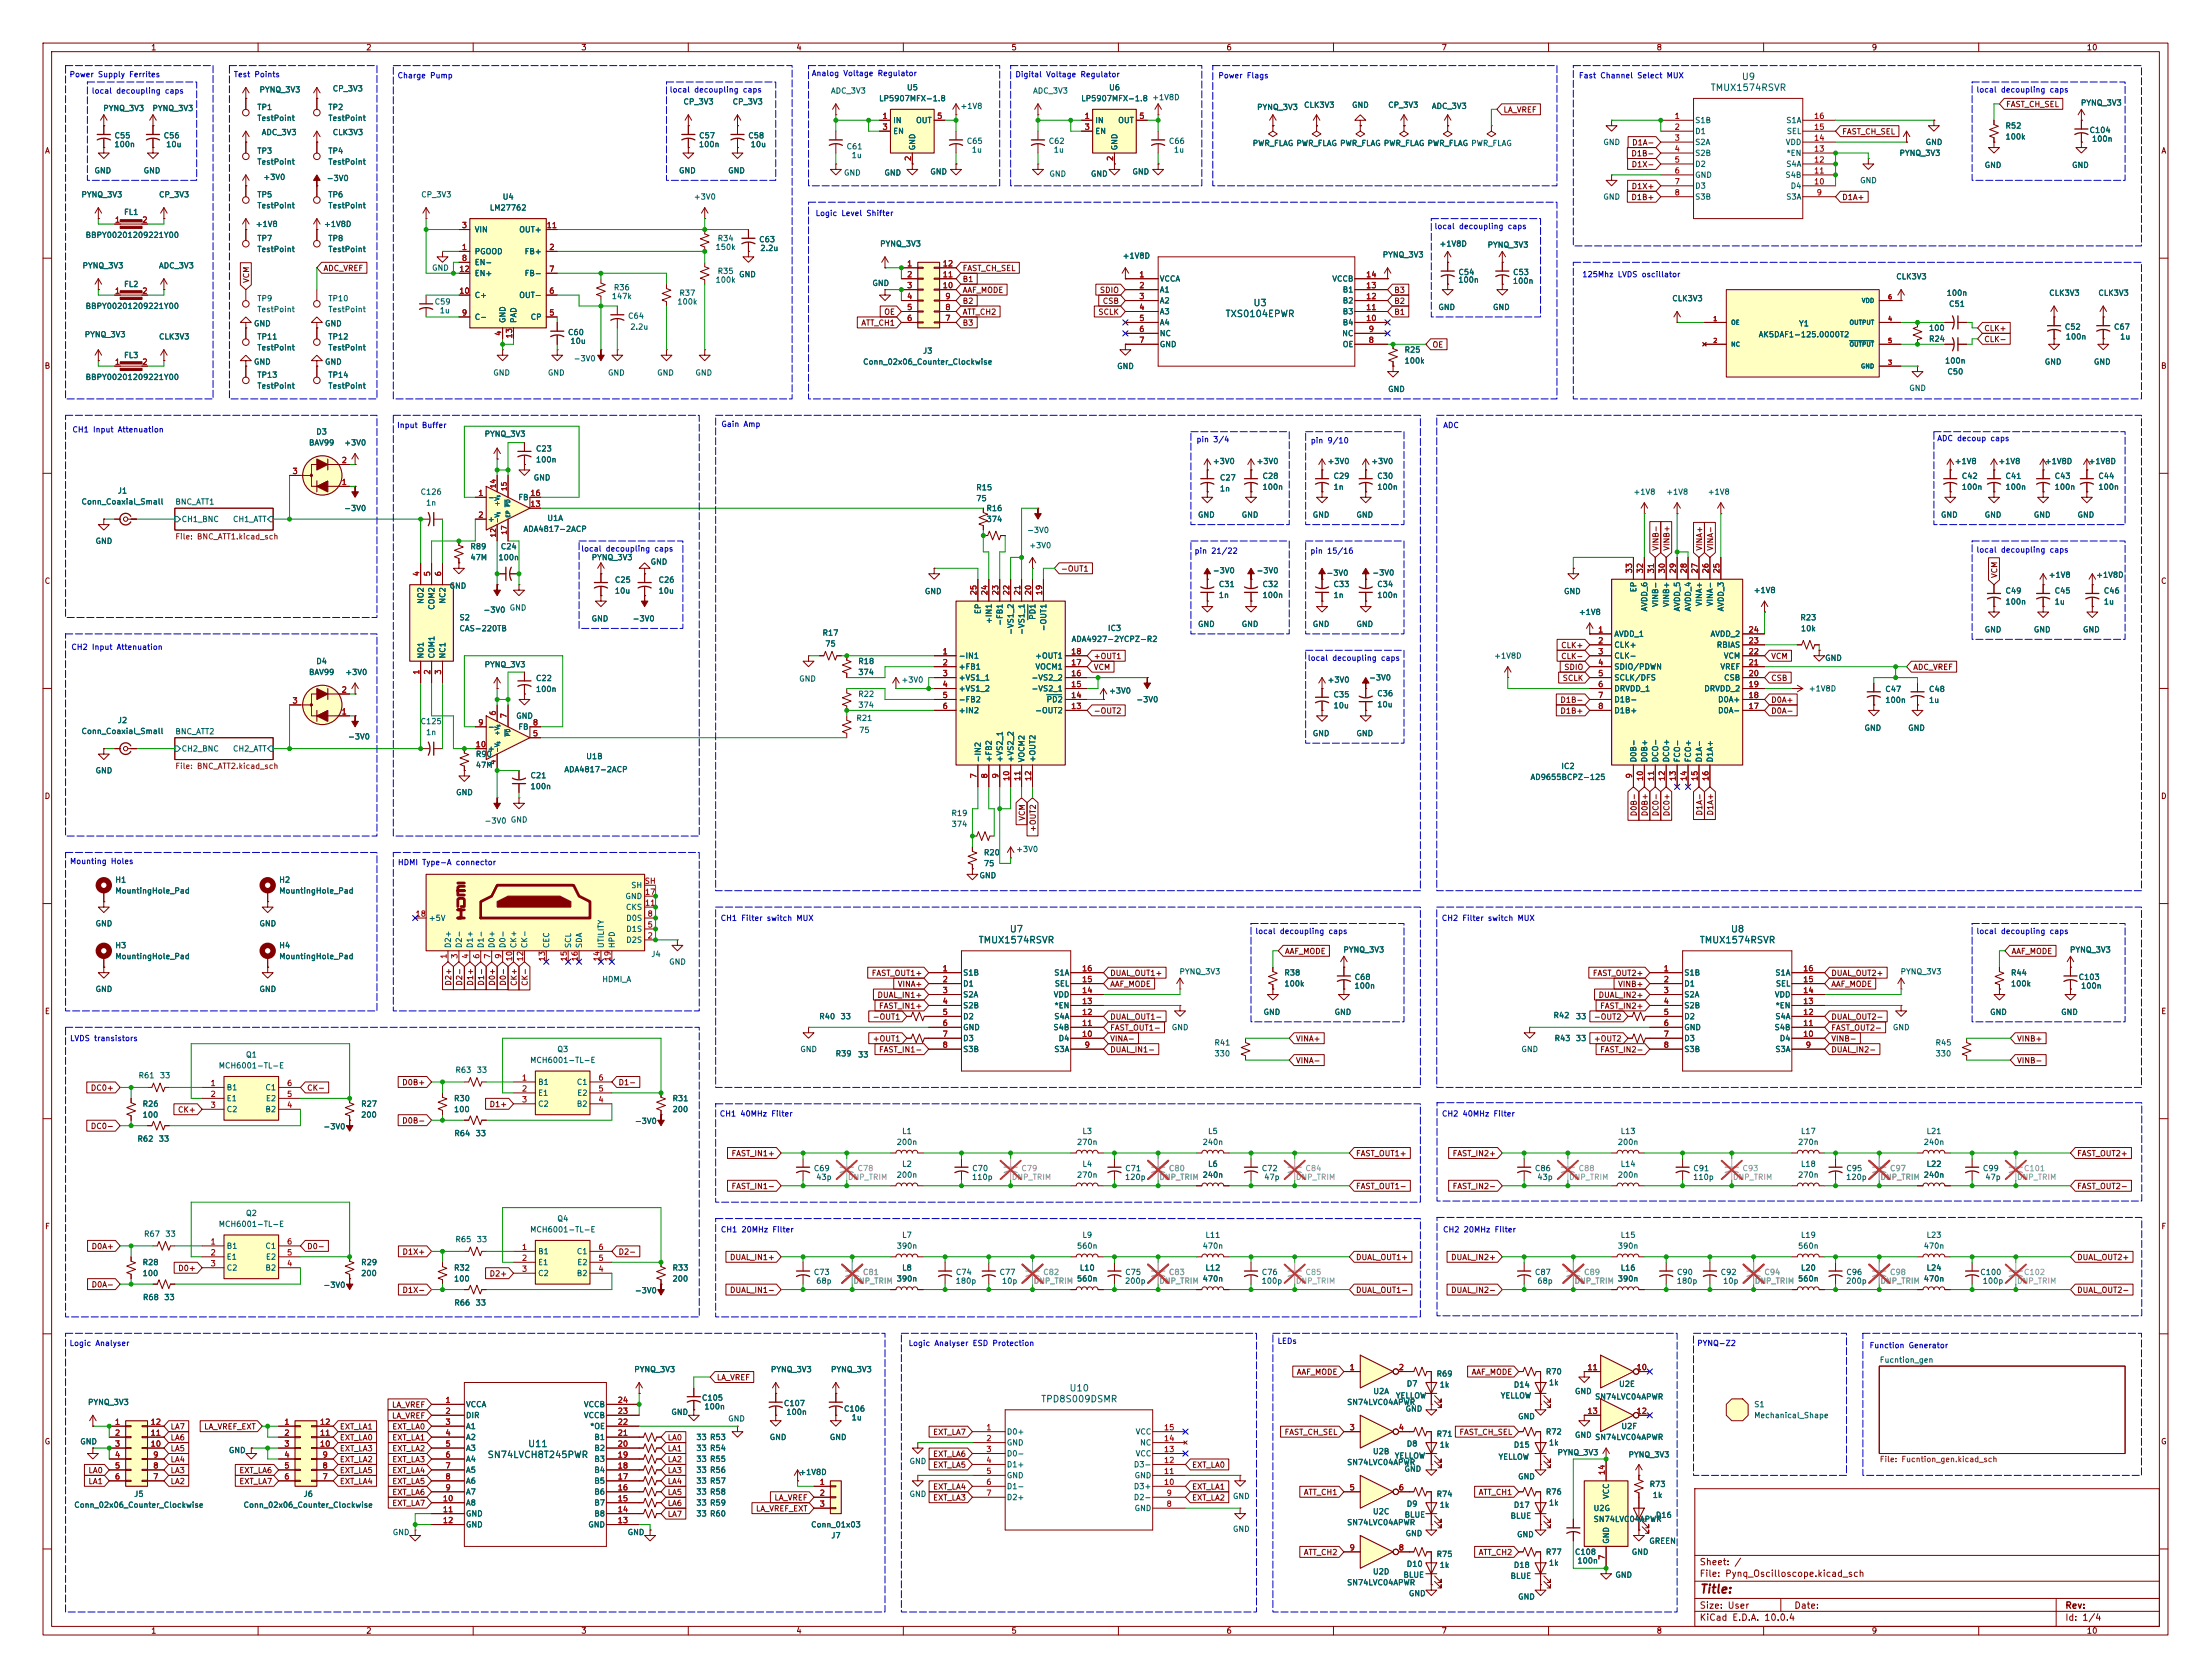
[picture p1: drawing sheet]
<svg xmlns="http://www.w3.org/2000/svg" width="514mm" height="390mm" viewBox="0 0 514 390" stroke-linecap="round" stroke-linejoin="round" font-family="sans-serif">
<defs><g id="words">
<text font-size="2" fill="#840000" x="395" y="370.8">Title:</text>
<g font-size="1.5" fill="#006464">
<text x="397.5" y="21.5">TMUX1574RSVR</text>
<text x="404.8" y="19">U9</text>
<text x="291.3" y="71.5">U3</text>
<text x="284.8" y="74.1">TXS0104EPWR</text>
<text x="227.4" y="219.6">TMUX1574RSVR</text>
<text x="234.6" y="217.1">U7</text>
<text x="395" y="219.6">TMUX1574RSVR</text>
<text x="402.3" y="217.1">U8</text>
<text x="248.5" y="323.8">U10</text>
<text x="241.9" y="326.3">TPD8S009DSMR</text>
<text x="113.2" y="339.2">SN74LVCH8T245PWR</text>
<text x="122.6" y="336.7">U11</text>
</g>
<g font-size="1.5" fill="#840000">
<text x="395" y="364.2">Sheet: /</text>
<text x="395" y="366.9">File: Pynq_Oscilloscope.kicad_sch</text>
<text x="395" y="377.1">KiCad E.D.A. 10.0.4</text>
<text x="395" y="374.3">Size: User</text>
<text x="417" y="374.3">Date:</text>
<text x="480" y="374.3">Rev:</text>
<text x="480" y="377.1">Id: 1/4</text>
</g>
<g font-size="1.3" fill="#840000">
<text x="35" y="12">1</text>
<text x="85" y="12">2</text>
<text x="135" y="12">3</text>
<text x="185" y="12">4</text>
<text x="235" y="12">5</text>
<text x="285" y="12">6</text>
<text x="335" y="12">7</text>
<text x="385" y="12">8</text>
<text x="435" y="12">9</text>
<text x="485" y="12">10</text>
<text x="349.4" y="26.5">LA_VREF</text>
<text x="466.2" y="25.2">FAST_CH_SEL</text>
<text x="379.3" y="34.1">D1A-</text>
<text x="428.1" y="31.6">FAST_CH_SEL</text>
<text x="10.3" y="36">A</text>
<text x="379.1" y="36.6">D1B-</text>
<text x="379.2" y="39.2">D1X-</text>
<text x="502.3" y="36">A</text>
<text x="379.1" y="46.8">D1B+</text>
<text x="379.2" y="44.3">D1X+</text>
<text x="428.1" y="46.8">D1A+</text>
<text x="58.2" y="65.9" transform="rotate(-90 58.2 65.9)">VCM</text>
<text x="75.1" y="63.3">ADC_VREF</text>
<text x="223.7" y="63.3">FAST_CH_SEL</text>
<text x="223.7" y="65.8">B1</text>
<text x="223.7" y="68.4">AAF_MODE</text>
<text x="223.7" y="70.9">B2</text>
<text x="255.6" y="68.4">SDIO</text>
<text x="256.2" y="70.9">CSB</text>
<text x="324" y="70.9">B2</text>
<text x="324" y="68.4">B3</text>
<text x="200.1" y="76">ATT_CH1</text>
<text x="205.4" y="73.5">OE</text>
<text x="223.7" y="73.5">ATT_CH2</text>
<text x="223.7" y="76">B3</text>
<text x="255.2" y="73.5">SCLK</text>
<text x="324" y="73.5">B1</text>
<text x="461.2" y="77.3">CLK+</text>
<text x="332.9" y="81.1">OE</text>
<text x="461.2" y="79.8">CLK-</text>
<text x="10.3" y="86">B</text>
<text x="502.3" y="86">B</text>
<text x="385.9" y="128.1" transform="rotate(-90 385.9 128.1)">VINB-</text>
<text x="388.4" y="128.1" transform="rotate(-90 388.4 128.1)">VINB+</text>
<text x="396" y="128.1" transform="rotate(-90 396 128.1)">VINA+</text>
<text x="398.6" y="128.1" transform="rotate(-90 398.6 128.1)">VINA-</text>
<text x="10.3" y="136">C</text>
<text x="246.5" y="133.2">-OUT1</text>
<text x="464.6" y="134.5" transform="rotate(-90 464.6 134.5)">VCM</text>
<text x="502.3" y="136">C</text>
<text x="254.2" y="153.5">+OUT1</text>
<text x="362.8" y="150.9">CLK+</text>
<text x="362.8" y="153.5">CLK-</text>
<text x="411.6" y="153.5">VCM</text>
<text x="254.2" y="156">VCM</text>
<text x="363.2" y="158.6">SCLK</text>
<text x="363.5" y="156">SDIO</text>
<text x="411.6" y="158.6">CSB</text>
<text x="444.7" y="156">ADC_VREF</text>
<text x="254.2" y="166.2">-OUT2</text>
<text x="362.6" y="166.2">D1B+</text>
<text x="362.6" y="163.6">D1B-</text>
<text x="411.6" y="163.6">D0A+</text>
<text x="411.6" y="166.2">D0A-</text>
<text x="10.3" y="186">D</text>
<text x="238.6" y="190.9" transform="rotate(-90 238.6 190.9)">VCM</text>
<text x="380.8" y="189.8" transform="rotate(-90 380.8 189.8)">D0B-</text>
<text x="383.3" y="189.8" transform="rotate(-90 383.3 189.8)">D0B+</text>
<text x="385.9" y="189.8" transform="rotate(-90 385.9 189.8)">DC0-</text>
<text x="388.4" y="189.8" transform="rotate(-90 388.4 189.8)">DC0+</text>
<text x="396" y="189.7" transform="rotate(-90 396 189.7)">D1A-</text>
<text x="398.6" y="189.7" transform="rotate(-90 398.6 189.7)">D1A+</text>
<text x="502.3" y="186">D</text>
<text x="241.1" y="193.5" transform="rotate(-90 241.1 193.5)">+OUT2</text>
<text x="202.5" y="227.1">FAST_OUT1+</text>
<text x="258" y="227.1">DUAL_OUT1+</text>
<text x="298.6" y="222.1">AAF_MODE</text>
<text x="370.2" y="227.1">FAST_OUT2+</text>
<text x="425.6" y="227.1">DUAL_OUT2+</text>
<text x="467.5" y="222.1">AAF_MODE</text>
<text x="105.2" y="229.2" transform="rotate(-90 105.2 229.2)">D2+</text>
<text x="107.7" y="229.2" transform="rotate(-90 107.7 229.2)">D2-</text>
<text x="110.3" y="229.2" transform="rotate(-90 110.3 229.2)">D1+</text>
<text x="112.8" y="229.2" transform="rotate(-90 112.8 229.2)">D1-</text>
<text x="115.4" y="229.2" transform="rotate(-90 115.4 229.2)">D0+</text>
<text x="117.9" y="229.2" transform="rotate(-90 117.9 229.2)">D0-</text>
<text x="120.4" y="229.3" transform="rotate(-90 120.4 229.3)">CK+</text>
<text x="123" y="229.3" transform="rotate(-90 123 229.3)">CK-</text>
<text x="203.9" y="232.2">DUAL_IN1+</text>
<text x="208.6" y="229.7">VINA+</text>
<text x="258" y="229.7">AAF_MODE</text>
<text x="371.5" y="232.2">DUAL_IN2+</text>
<text x="376" y="229.7">VINB+</text>
<text x="425.6" y="229.7">AAF_MODE</text>
<text x="10.3" y="236">E</text>
<text x="202.8" y="237.3">-OUT1</text>
<text x="204.2" y="234.8">FAST_IN1+</text>
<text x="258" y="237.3">DUAL_OUT1-</text>
<text x="258" y="239.8">FAST_OUT1-</text>
<text x="370.4" y="237.3">-OUT2</text>
<text x="371.9" y="234.8">FAST_IN2+</text>
<text x="425.6" y="239.8">FAST_OUT2-</text>
<text x="425.6" y="237.3">DUAL_OUT2-</text>
<text x="502.3" y="236">E</text>
<text x="202.8" y="242.4">+OUT1</text>
<text x="204.2" y="244.9">FAST_IN1-</text>
<text x="258" y="244.9">DUAL_IN1-</text>
<text x="258" y="242.4">VINA-</text>
<text x="301.1" y="242.4">VINA+</text>
<text x="370.4" y="242.4">+OUT2</text>
<text x="371.9" y="244.9">FAST_IN2-</text>
<text x="425.6" y="242.4">VINB-</text>
<text x="425.6" y="244.9">DUAL_IN2-</text>
<text x="468.8" y="242.4">VINB+</text>
<text x="301.1" y="247.5">VINA-</text>
<text x="468.8" y="247.5">VINB-</text>
<text x="21" y="253.8">DC0+</text>
<text x="71.3" y="253.8">CK-</text>
<text x="93.4" y="252.5">D0B+</text>
<text x="113.7" y="257.6">D1+</text>
<text x="143.7" y="252.5">D1-</text>
<text x="21" y="262.7">DC0-</text>
<text x="41.2" y="258.9">CK+</text>
<text x="93.4" y="261.4">D0B-</text>
<text x="169.9" y="269">FAST_IN1+</text>
<text x="315.1" y="269">FAST_OUT1+</text>
<text x="337.6" y="269">FAST_IN2+</text>
<text x="482.8" y="269">FAST_OUT2+</text>
<text x="169.9" y="276.7">FAST_IN1-</text>
<text x="315.1" y="276.7">FAST_OUT1-</text>
<text x="337.6" y="276.7">FAST_IN2-</text>
<text x="482.8" y="276.7">FAST_OUT2-</text>
<text x="10.3" y="286">F</text>
<text x="502.3" y="286">F</text>
<text x="21.2" y="290.6">D0A+</text>
<text x="71.3" y="290.6">D0-</text>
<text x="93.4" y="291.9">D1X+</text>
<text x="143.7" y="291.9">D2-</text>
<text x="169.6" y="293.2">DUAL_IN1+</text>
<text x="315.1" y="293.2">DUAL_OUT1+</text>
<text x="337.2" y="293.2">DUAL_IN2+</text>
<text x="482.8" y="293.2">DUAL_OUT2+</text>
<text x="21.2" y="299.5">D0A-</text>
<text x="41.3" y="295.7">D0+</text>
<text x="113.7" y="297">D2+</text>
<text x="93.4" y="300.8">D1X-</text>
<text x="169.6" y="300.8">DUAL_IN1-</text>
<text x="315.1" y="300.8">DUAL_OUT1-</text>
<text x="337.2" y="300.8">DUAL_IN2-</text>
<text x="482.8" y="300.8">DUAL_OUT2-</text>
<text x="166.5" y="321.1">LA_VREF</text>
<text x="301.4" y="319.8">AAF_MODE</text>
<text x="342" y="319.8">AAF_MODE</text>
<text x="91" y="327.5">LA_VREF</text>
<text x="39.5" y="332.5">LA7</text>
<text x="39.5" y="335.1">LA6</text>
<text x="47.4" y="332.5">LA_VREF_EXT</text>
<text x="78.9" y="332.5">EXT_LA1</text>
<text x="78.9" y="335.1">EXT_LA0</text>
<text x="91" y="330">LA_VREF</text>
<text x="91.1" y="335.1">EXT_LA1</text>
<text x="91.1" y="332.5">EXT_LA0</text>
<text x="155.1" y="335.1">LA0</text>
<text x="216.8" y="333.8">EXT_LA7</text>
<text x="298.5" y="333.8">FAST_CH_SEL</text>
<text x="339.2" y="333.8">FAST_CH_SEL</text>
<text x="10.3" y="336">G</text>
<text x="39.5" y="337.6">LA5</text>
<text x="39.5" y="340.2">LA4</text>
<text x="78.9" y="340.2">EXT_LA2</text>
<text x="78.9" y="337.6">EXT_LA3</text>
<text x="91.1" y="340.2">EXT_LA3</text>
<text x="91.1" y="337.6">EXT_LA2</text>
<text x="155.1" y="340.2">LA2</text>
<text x="155.1" y="337.6">LA1</text>
<text x="216.8" y="341.4">EXT_LA5</text>
<text x="216.8" y="338.9">EXT_LA6</text>
<text x="277" y="341.4">EXT_LA0</text>
<text x="502.3" y="336">G</text>
<text x="20.4" y="345.2">LA1</text>
<text x="20.4" y="342.7">LA0</text>
<text x="39.5" y="342.7">LA3</text>
<text x="39.5" y="345.2">LA2</text>
<text x="55.5" y="345.2">EXT_LA7</text>
<text x="55.5" y="342.7">EXT_LA6</text>
<text x="78.9" y="345.2">EXT_LA4</text>
<text x="78.9" y="342.7">EXT_LA5</text>
<text x="91.1" y="345.2">EXT_LA5</text>
<text x="91.1" y="342.7">EXT_LA4</text>
<text x="91.1" y="347.8">EXT_LA6</text>
<text x="155.1" y="347.8">LA5</text>
<text x="155.1" y="345.2">LA4</text>
<text x="155.1" y="342.7">LA3</text>
<text x="216.8" y="346.5">EXT_LA4</text>
<text x="277" y="346.5">EXT_LA1</text>
<text x="303" y="347.8">ATT_CH1</text>
<text x="343.6" y="347.8">ATT_CH1</text>
<text x="91.1" y="350.3">EXT_LA7</text>
<text x="155.1" y="352.9">LA7</text>
<text x="155.1" y="350.3">LA6</text>
<text x="175.6" y="351.6">LA_VREF_EXT</text>
<text x="179.9" y="349.1">LA_VREF</text>
<text x="216.8" y="349.1">EXT_LA3</text>
<text x="277" y="349.1">EXT_LA2</text>
<text x="303" y="361.8">ATT_CH2</text>
<text x="343.6" y="361.8">ATT_CH2</text>
<text x="35" y="380">1</text>
<text x="85" y="380">2</text>
<text x="135" y="380">3</text>
<text x="185" y="380">4</text>
<text x="235" y="380">5</text>
<text x="285" y="380">6</text>
<text x="335" y="380">7</text>
<text x="385" y="380">8</text>
<text x="435" y="380">9</text>
<text x="485" y="380">10</text>
</g>
<g font-size="1.3" fill="#0000c2">
<text x="16" y="18.3">Power Supply Ferrites</text>
<text x="21.2" y="22.1">local decoupling caps</text>
<text x="54.2" y="18.3">Test Points</text>
<text x="92.3" y="18.5">Charge Pump</text>
<text x="155.6" y="21.8">local decoupling caps</text>
<text x="188.6" y="18">Analog Voltage Regulator</text>
<text x="235.9" y="18.3">Digital Voltage Regulator</text>
<text x="283.1" y="18.5">Power Flags</text>
<text x="366.9" y="18.5">Fast Channel Select MUX</text>
<text x="459.3" y="21.8">local decoupling caps</text>
<text x="189.5" y="50.5">Logic Level Shifter</text>
<text x="333.4" y="53.6">local decoupling caps</text>
<text x="367.7" y="64.7">125Mhz LVDS oscillator</text>
<text x="16.7" y="100.8">CH1 Input Attenuation</text>
<text x="92.2" y="99.8">Input Buffer</text>
<text x="167.6" y="99.5">Gain Amp</text>
<text x="335.4" y="99.8">ADC</text>
<text x="278" y="103.1">pin 3/4</text>
<text x="304.6" y="103.3">pin 9/10</text>
<text x="450.2" y="102.8">ADC decoup caps</text>
<text x="135" y="128.5">local decoupling caps</text>
<text x="277.6" y="129">pin 21/22</text>
<text x="304.5" y="129">pin 15/16</text>
<text x="459.3" y="128.7">local decoupling caps</text>
<text x="16.5" y="151.4">CH2 Input Attenuation</text>
<text x="303.9" y="153.9">local decoupling caps</text>
<text x="16.1" y="201.1">Mounting Holes</text>
<text x="92.4" y="201.4">HDMI Type-A connector</text>
<text x="167.4" y="214.3">CH1 Filter switch MUX</text>
<text x="335.1" y="214.3">CH2 Filter switch MUX</text>
<text x="291.7" y="217.4">local decoupling caps</text>
<text x="459.3" y="217.4">local decoupling caps</text>
<text x="16.2" y="242.3">LVDS transistors</text>
<text x="167.2" y="259.8">CH1 40MHz Filter</text>
<text x="335.1" y="259.8">CH2 40MHz Filter</text>
<text x="167.5" y="286.7">CH1 20MHz Filter</text>
<text x="335.3" y="286.7">CH2 20MHz Filter</text>
<text x="16.1" y="313.1">Logic Analyser</text>
<text x="211.1" y="313.1">Logic Analyser ESD Protection</text>
<text x="296.9" y="312.6">LEDs</text>
<text x="394.4" y="313.1">PYNQ-Z2</text>
<text x="434.5" y="313.7">Function Generator</text>
</g>
<g font-size="1.3" fill="#006464">
<text x="60.2" y="21.8">PYNQ_3V3</text>
<text x="77.2" y="21.6">CP_3V3</text>
<text x="193" y="22.1">ADC_3V3</text>
<text x="204.2" y="23.8">LP5907MFX-1.8</text>
<text x="210.7" y="21.3">U5</text>
<text x="240" y="22.1">ADC_3V3</text>
<text x="251.2" y="23.8">LP5907MFX-1.8 +1V8D</text>
<text x="251.2" y="23.8">LP5907MFX-1.8</text>
<text x="257.7" y="21.3">U6</text>
<text x="23.9" y="26.1">PYNQ_3V3</text>
<text x="35.3" y="26.1">PYNQ_3V3</text>
<text x="59.7" y="25.9">TP1</text>
<text x="59.7" y="28.4">TestPoint</text>
<text x="76.2" y="25.9">TP2</text>
<text x="76.2" y="28.4">TestPoint</text>
<text x="158.8" y="24.6">CP_3V3</text>
<text x="170.2" y="24.6">CP_3V3</text>
<text x="207.5" y="28.9">IN</text>
<text x="212.8" y="28.9">OUT</text>
<text x="223.2" y="25.6">+1V8</text>
<text x="254.5" y="28.9">IN</text>
<text x="259.8" y="28.9">OUT</text>
<text x="292.1" y="25.9">PYNQ_3V3</text>
<text x="303" y="25.4">CLK3V3</text>
<text x="314.2" y="25.4">GND</text>
<text x="322.6" y="25.4">CP_3V3</text>
<text x="332.7" y="25.6">ADC_3V3</text>
<text x="394" y="28.9">S1B</text>
<text x="415.1" y="28.9">S1A</text>
<text x="483.6" y="24.9">PYNQ_3V3</text>
<text x="26.5" y="34.5">100n</text>
<text x="26.5" y="32.5">C55</text>
<text x="37.9" y="32.5">C56</text>
<text x="38.5" y="34.5">10u</text>
<text x="60.7" y="31.7">ADC_3V3</text>
<text x="77.2" y="31.7">CLK3V3</text>
<text x="162.4" y="34.5">100n</text>
<text x="162.4" y="32.5">C57</text>
<text x="173.8" y="32.5">C58</text>
<text x="174.4" y="34.5">10u</text>
<text x="196.7" y="35">C61</text>
<text x="207.5" y="31.5">EN</text>
<text x="213.1" y="35.1" transform="rotate(-90 213.1 35.1)">GND</text>
<text x="224.6" y="33.7">C65</text>
<text x="225.8" y="35.8">1u</text>
<text x="243.7" y="33.7">C62</text>
<text x="244.8" y="35.8">1u</text>
<text x="254.5" y="31.5">EN</text>
<text x="260.1" y="35.1" transform="rotate(-90 260.1 35.1)">GND</text>
<text x="271.6" y="33.7">C66</text>
<text x="272.8" y="35.8">1u</text>
<text x="291.1" y="34.3">PWR_FLAG PWR_FLAG PWR_FLAG PWR_FLAG PWR_FLAG PWR_FLAG</text>
<text x="291.1" y="34.3">PWR_FLAG PWR_FLAG PWR_FLAG PWR_FLAG PWR_FLAG</text>
<text x="372.6" y="34">GND</text>
<text x="394" y="31.5">D1</text>
<text x="394" y="34">S2A</text>
<text x="415" y="34">VDD</text>
<text x="415.3" y="31.5">SEL</text>
<text x="447.5" y="34">GND</text>
<text x="466.1" y="30.2">R52</text>
<text x="466.1" y="32.7">100k</text>
<text x="485.6" y="31.2">C104</text>
<text x="486.2" y="33.2">100n</text>
<text x="21.8" y="40.6">GND</text>
<text x="33.3" y="40.6">GND</text>
<text x="59.7" y="36">TP3</text>
<text x="59.7" y="38.6">TestPoint</text>
<text x="76.2" y="36">TP4</text>
<text x="76.2" y="38.6">TestPoint</text>
<text x="157.7" y="40.6">GND</text>
<text x="169.2" y="40.6">GND</text>
<text x="196.1" y="41.1">GND</text>
<text x="197.9" y="37">1u</text>
<text x="205.5" y="41.1">GND</text>
<text x="216.1" y="40.9">GND</text>
<text x="243.8" y="41.4">GND</text>
<text x="253.5" y="41.4">GND</text>
<text x="263.1" y="40.9">GND</text>
<text x="394" y="36.5">S2B</text>
<text x="394" y="39.1">D2</text>
<text x="394" y="41.6">GND</text>
<text x="415" y="41.6">S4B</text>
<text x="415.1" y="39.1">S4A</text>
<text x="415.2" y="36.5">*EN</text>
<text x="441.5" y="36.5">PYNQ_3V3</text>
<text x="461.3" y="39.3">GND</text>
<text x="481.6" y="39.3">GND</text>
<text x="18.8" y="46.2">PYNQ_3V3</text>
<text x="36.8" y="46.2">CP_3V3</text>
<text x="59.7" y="46.2">TP5</text>
<text x="61.1" y="42.1">+3V0</text>
<text x="75.8" y="42.4">-3V0</text>
<text x="76.2" y="46.2">TP6</text>
<text x="97.8" y="46.2">CP_3V3</text>
<text x="116.7" y="46.7">U4</text>
<text x="161.2" y="46.7">+3V0</text>
<text x="372.6" y="46.7">GND</text>
<text x="394" y="44.2">D3</text>
<text x="394" y="46.7">S3B</text>
<text x="415.1" y="46.7">S3A</text>
<text x="416.2" y="44.2">D4</text>
<text x="432.3" y="42.9">GND</text>
<text x="28.7" y="50.3">FL1</text>
<text x="59.3" y="53">+1V8</text>
<text x="59.7" y="48.7">TestPoint</text>
<text x="75.2" y="53">+1V8D</text>
<text x="76.2" y="48.7">TestPoint</text>
<text x="113.7" y="49.2">LM27762</text>
<text x="19.8" y="55.6">BBPY00201209221Y00</text>
<text x="59.7" y="56.4">TP7</text>
<text x="59.7" y="58.9">TestPoint</text>
<text x="76.2" y="56.4">TP8</text>
<text x="76.2" y="58.9">TestPoint</text>
<text x="110.2" y="59.4">PGOOD</text>
<text x="110.2" y="54.3">VIN</text>
<text x="120.6" y="54.3">OUT+</text>
<text x="121.8" y="59.4">FB+</text>
<text x="166.2" y="58.4">150k</text>
<text x="166.7" y="56.4">R34</text>
<text x="176.4" y="56.6">C63</text>
<text x="176.6" y="58.6">2.2u</text>
<text x="204.5" y="57.6">PYNQ_3V3</text>
<text x="334.5" y="57.6">+1V8D</text>
<text x="345.7" y="57.9">PYNQ_3V3</text>
<text x="19.1" y="62.7">PYNQ_3V3</text>
<text x="36.8" y="62.7">ADC_3V3</text>
<text x="100.3" y="63.2">GND</text>
<text x="110.2" y="61.9">EN-</text>
<text x="110.2" y="64.5">EN+</text>
<text x="121.8" y="64.5">FB-</text>
<text x="166.7" y="64">R35</text>
<text x="171.7" y="64.7">GND</text>
<text x="260.9" y="60.4">+1V8D</text>
<text x="269.5" y="65.7">VCCA</text>
<text x="309.6" y="65.7">VCCB</text>
<text x="321.3" y="60.2">PYNQ_3V3</text>
<text x="338.9" y="64.2">C54</text>
<text x="351.6" y="64.2">C53</text>
<text x="440.7" y="65.2">CLK3V3</text>
<text x="28.7" y="67">FL2</text>
<text x="59.7" y="70.3">TP9</text>
<text x="76.2" y="70.3">TP10</text>
<text x="100.9" y="71.1">C59</text>
<text x="110.2" y="69.6">C+</text>
<text x="120.6" y="69.6">OUT-</text>
<text x="142.1" y="69.8">147k</text>
<text x="142.6" y="67.8">R36</text>
<text x="157.3" y="71.1">100k</text>
<text x="157.8" y="69.1">R37</text>
<text x="166.2" y="66">100k</text>
<text x="202.7" y="66.8">GND</text>
<text x="269.5" y="68.3">A1</text>
<text x="269.5" y="70.8">A2</text>
<text x="312" y="70.8">B2</text>
<text x="312" y="68.3">B1</text>
<text x="338.9" y="66">100n</text>
<text x="351.6" y="66.3">100n</text>
<text x="388.6" y="70.3">CLK3V3</text>
<text x="452.4" y="69.1">100n</text>
<text x="453" y="71.6">C51</text>
<text x="476.3" y="69.1">CLK3V3</text>
<text x="487.7" y="69.1">CLK3V3</text>
<text x="19.8" y="72.1">BBPY00201209221Y00</text>
<text x="58.9" y="76.2">GND</text>
<text x="59.7" y="72.9">TestPoint</text>
<text x="75.4" y="76.2">GND</text>
<text x="76.2" y="72.9">TestPoint</text>
<text x="102.1" y="73.1">1u</text>
<text x="110.2" y="74.6">C-</text>
<text x="117.8" y="75.2" transform="rotate(-90 117.8 75.2)">GND</text>
<text x="120.4" y="75.2" transform="rotate(-90 120.4 75.2)">PAD</text>
<text x="123.2" y="74.6">CP</text>
<text x="145.9" y="74.4">C64</text>
<text x="146.4" y="76.9">2.2u</text>
<text x="269.5" y="73.4">A3</text>
<text x="269.5" y="75.9">A4</text>
<text x="312" y="75.9">B4</text>
<text x="312" y="73.4">B3</text>
<text x="334.3" y="72.4">GND</text>
<text x="347" y="72.4">GND</text>
<text x="418.1" y="76.2">Y1</text>
<text x="448.3" y="77.2">100</text>
<text x="479.9" y="76.9">C52</text>
<text x="491.3" y="76.9">C67</text>
<text x="19.6" y="78.7">PYNQ_3V3</text>
<text x="28.7" y="83.5">FL3</text>
<text x="36.8" y="79.2">CLK3V3</text>
<text x="59.7" y="81.8">TestPoint</text>
<text x="59.7" y="79.2">TP11</text>
<text x="76.2" y="81.8">TestPoint</text>
<text x="76.2" y="79.2">TP12</text>
<text x="131.9" y="78.2">C60</text>
<text x="132.5" y="80.2">10u</text>
<text x="214.5" y="82.5">J3</text>
<text x="269.5" y="78.4">NC</text>
<text x="269.5" y="81">GND</text>
<text x="311.9" y="78.4">NC</text>
<text x="312" y="81">OE</text>
<text x="326.4" y="82.3">R25</text>
<text x="408.7" y="78.7">AK5DAF1-125.0000T2</text>
<text x="448.3" y="79.7">R24</text>
<text x="480.1" y="79.2">100n</text>
<text x="492.7" y="79.2">1u</text>
<text x="19.8" y="88.6">BBPY00201209221Y00</text>
<text x="58.9" y="85.1">GND</text>
<text x="59.7" y="88.1">TP13</text>
<text x="75.4" y="85.1">GND</text>
<text x="76.2" y="88.1">TP14</text>
<text x="114.5" y="87.6">GND</text>
<text x="127.2" y="87.6">GND</text>
<text x="133.2" y="84.3">-3V0</text>
<text x="141.2" y="87.6">GND</text>
<text x="152.6" y="87.6">GND</text>
<text x="161.5" y="87.6">GND</text>
<text x="200.5" y="85.1">Conn_02x06_Counter_Clockwise</text>
<text x="259.6" y="86.1">GND</text>
<text x="326.4" y="84.8">100k</text>
<text x="452" y="84.8">100n</text>
<text x="452.6" y="87.3">C50</text>
<text x="475.2" y="85.1">GND</text>
<text x="486.7" y="85.1">GND</text>
<text x="59.7" y="90.6">TestPoint</text>
<text x="76.2" y="90.6">TestPoint</text>
<text x="322.6" y="91.4">GND</text>
<text x="443.7" y="91.1">GND</text>
<text x="73.4" y="101.3">D3</text>
<text x="112.5" y="101.8">PYNQ_3V3</text>
<text x="71.7" y="103.8">BAV99</text>
<text x="79.9" y="103.8">+3V0</text>
<text x="124.5" y="107.8">100n</text>
<text x="124.5" y="105.2">C23</text>
<text x="123.9" y="112">GND</text>
<text x="281.8" y="108.2">+3V0</text>
<text x="283.5" y="112">C27</text>
<text x="292" y="108.2">+3V0</text>
<text x="293.4" y="111.6">C28</text>
<text x="308.5" y="108.2">+3V0</text>
<text x="309.9" y="111.6">C29</text>
<text x="318.7" y="108.2">+3V0</text>
<text x="320" y="111.6">C30</text>
<text x="454.3" y="108.2">+1V8</text>
<text x="455.9" y="111.6">C42</text>
<text x="464.5" y="108.2">+1V8</text>
<text x="466.1" y="111.6">C41</text>
<text x="475.3" y="108.2">+1V8D</text>
<text x="477.5" y="111.6">C43</text>
<text x="485.4" y="108.2">+1V8D</text>
<text x="487.7" y="111.6">C44</text>
<text x="18.8" y="117.6">Conn_Coaxial_Small</text>
<text x="27.3" y="115">J1</text>
<text x="40.6" y="117.6">BNC_ATT1</text>
<text x="79.9" y="119.1">-3V0</text>
<text x="97.7" y="115.3">C126</text>
<text x="98.9" y="117.8">1n</text>
<text x="113.3" y="116.5">-</text>
<text x="120.4" y="116.5">FB</text>
<text x="226.8" y="114.3">R15</text>
<text x="226.8" y="116.8">75</text>
<text x="229.2" y="119.1">R16</text>
<text x="283.5" y="114.5">1n</text>
<text x="293.4" y="114.1">100n</text>
<text x="309.9" y="114.1">1n</text>
<text x="320" y="114.1">100n</text>
<text x="379.6" y="115.3">+1V8</text>
<text x="387.2" y="115.3">+1V8</text>
<text x="396.9" y="115.3">+1V8</text>
<text x="455.9" y="114.1">100n</text>
<text x="466.1" y="114.1">100n</text>
<text x="477.5" y="114.1">100n</text>
<text x="487.7" y="114.1">100n</text>
<text x="42.1" y="121.6">CH1_BNC</text>
<text x="54" y="121.6">CH1_ATT</text>
<text x="113.3" y="121.6">+</text>
<text x="121.6" y="123.9">ADA4817-2ACP</text>
<text x="127.1" y="121.4">U1A</text>
<text x="229.2" y="121.6">374</text>
<text x="238.7" y="124.2">-3V0</text>
<text x="278.4" y="120.6">GND</text>
<text x="288.5" y="120.6">GND</text>
<text x="305" y="120.6">GND</text>
<text x="315.2" y="120.6">GND</text>
<text x="451.1" y="120.6">GND</text>
<text x="461.3" y="120.6">GND</text>
<text x="472.7" y="120.6">GND</text>
<text x="482.8" y="120.6">GND</text>
<text x="22.1" y="126.7">GND</text>
<text x="109.2" y="128">R89</text>
<text x="109.2" y="130.5">47M</text>
<text x="115.7" y="130.5">100n</text>
<text x="116.3" y="128">C24</text>
<text x="137.4" y="130.5">PYNQ_3V3</text>
<text x="151.1" y="131.5">GND</text>
<text x="239.2" y="127.7">+3V0</text>
<text x="104.4" y="137.1">GND</text>
<text x="142.8" y="135.7">C25</text>
<text x="153" y="135.7">C26</text>
<text x="281.8" y="133.6">-3V0</text>
<text x="283.2" y="136.7">C31</text>
<text x="292" y="133.6">-3V0</text>
<text x="293.4" y="136.7">C32</text>
<text x="308.3" y="134.1">-3V0</text>
<text x="309.9" y="136.7">C33</text>
<text x="318.9" y="134.1">-3V0</text>
<text x="320" y="136.7">C34</text>
<text x="380.7" y="137.8" transform="rotate(-90 380.7 137.8)">EP</text>
<text x="476.1" y="134.6">+1V8</text>
<text x="487.2" y="134.6">+1V8D</text>
<text x="98.8" y="140.5" transform="rotate(-90 98.8 140.5)">NO2</text>
<text x="101.3" y="141.9" transform="rotate(-90 101.3 141.9)">COM2</text>
<text x="103.8" y="140.4" transform="rotate(-90 103.8 140.4)">NC2</text>
<text x="112.3" y="142.7">-3V0</text>
<text x="118.4" y="142.2">GND</text>
<text x="142.8" y="138.3">10u</text>
<text x="153" y="138.3">10u</text>
<text x="214.9" y="138.4">GND</text>
<text x="228.3" y="142.8" transform="rotate(-90 228.3 142.8)">EP</text>
<text x="283.2" y="139.3">1n</text>
<text x="293.4" y="139.3">100n</text>
<text x="309.9" y="139.3">1n</text>
<text x="320" y="139.3">100n</text>
<text x="363.5" y="138.4">GND</text>
<text x="366.9" y="143.2">+1V8</text>
<text x="383.2" y="142.2" transform="rotate(-90 383.2 142.2)">AVDD_6</text>
<text x="385.8" y="141.2" transform="rotate(-90 385.8 141.2)">VINB-</text>
<text x="388.3" y="141.2" transform="rotate(-90 388.3 141.2)">VINB+</text>
<text x="390.9" y="142.2" transform="rotate(-90 390.9 142.2)">AVDD_5</text>
<text x="393.4" y="142.2" transform="rotate(-90 393.4 142.2)">AVDD_4</text>
<text x="395.9" y="141" transform="rotate(-90 395.9 141)">VINA+</text>
<text x="398.5" y="141" transform="rotate(-90 398.5 141)">VINA-</text>
<text x="401" y="142.2" transform="rotate(-90 401 142.2)">AVDD_3</text>
<text x="407.6" y="138.1">+1V8</text>
<text x="466.1" y="140.8">100n</text>
<text x="466.1" y="138.3">C49</text>
<text x="477.5" y="140.8">1u</text>
<text x="477.5" y="138.3">C45</text>
<text x="489" y="140.8">1u</text>
<text x="489" y="138.3">C46</text>
<text x="106.7" y="144.5">S2</text>
<text x="106.7" y="147">CAS-220TB</text>
<text x="137.4" y="144.7">GND</text>
<text x="147" y="144.7">-3V0</text>
<text x="191.1" y="148">R17</text>
<text x="230.8" y="145.1" transform="rotate(-90 230.8 145.1)">+IN1</text>
<text x="233.4" y="145.6" transform="rotate(-90 233.4 145.6)">-FB1</text>
<text x="235.9" y="147.7" transform="rotate(-90 235.9 147.7)">-VS1_2</text>
<text x="238.5" y="147.7" transform="rotate(-90 238.5 147.7)">-VS1_1</text>
<text x="241" y="144.2" transform="rotate(-90 241 144.2)">PD1</text>
<text x="243.5" y="146.8" transform="rotate(-90 243.5 146.8)">-OUT1</text>
<text x="249" y="149.5">ADA4927-2YCPZ-R2</text>
<text x="257.4" y="147">IC3</text>
<text x="278.4" y="146">GND</text>
<text x="288.5" y="146">GND</text>
<text x="305" y="146">GND</text>
<text x="315.2" y="146">GND</text>
<text x="375.2" y="148.3">AVDD_1</text>
<text x="397.5" y="148.3">AVDD_2</text>
<text x="418.4" y="144.5">R23</text>
<text x="418.5" y="147">10k</text>
<text x="461.3" y="147.3">GND</text>
<text x="472.7" y="147.3">GND</text>
<text x="484.1" y="147.3">GND</text>
<text x="73.4" y="154.6">D4</text>
<text x="98.8" y="153.2" transform="rotate(-90 98.8 153.2)">NO1</text>
<text x="101.3" y="153.2" transform="rotate(-90 101.3 153.2)">COM1</text>
<text x="103.8" y="153.2" transform="rotate(-90 103.8 153.2)">NC1</text>
<text x="112.5" y="155.4">PYNQ_3V3</text>
<text x="191.7" y="150.6">75</text>
<text x="199.4" y="154.6">R18</text>
<text x="222.8" y="153.4">-IN1</text>
<text x="222.8" y="155.9">+FB1</text>
<text x="240.5" y="153.4">+OUT1</text>
<text x="240.6" y="155.9">VOCM1</text>
<text x="347.2" y="153.4">+1V8D</text>
<text x="375.2" y="150.8">CLK+</text>
<text x="375.2" y="153.4">CLK-</text>
<text x="375.2" y="155.9">SDIO/PDWN</text>
<text x="399" y="150.8">RBIAS</text>
<text x="399.8" y="155.9">VREF</text>
<text x="400.6" y="153.4">VCM</text>
<text x="424.2" y="153.9">GND</text>
<text x="71.7" y="157.2">BAV99</text>
<text x="80.2" y="157.2">+3V0</text>
<text x="124.5" y="161.1">100n</text>
<text x="124.5" y="158.6">C22</text>
<text x="185.7" y="158.7">GND</text>
<text x="199.4" y="157.2">374</text>
<text x="209.4" y="159">+3V0</text>
<text x="222.8" y="158.5">+VS1_1</text>
<text x="222.8" y="161">+VS1_2</text>
<text x="239.7" y="161">-VS2_1</text>
<text x="239.7" y="158.5">-VS2_2</text>
<text x="257.7" y="161.5">+3V0</text>
<text x="308.5" y="159">+3V0</text>
<text x="318.2" y="158.5">-3V0</text>
<text x="375.2" y="158.5">SCLK/DFS</text>
<text x="375.2" y="161">DRVDD_1</text>
<text x="396.1" y="161">DRVDD_2</text>
<text x="400.7" y="158.5">CSB</text>
<text x="420.4" y="161">+1V8D</text>
<text x="438.2" y="161.1">C47</text>
<text x="448.3" y="161.1">C48</text>
<text x="119.9" y="167.3">GND</text>
<text x="199" y="167.9">R21</text>
<text x="199.4" y="164.8">374</text>
<text x="199.4" y="162.3">R22</text>
<text x="222.8" y="163.5">-FB2</text>
<text x="222.8" y="166.1">+IN2</text>
<text x="240.5" y="166.1">-OUT2</text>
<text x="243.2" y="163.5">PD2</text>
<text x="264.1" y="163.5">-3V0</text>
<text x="309.9" y="162.4">C35</text>
<text x="309.9" y="164.9">10u</text>
<text x="320" y="162.1">C36</text>
<text x="320" y="164.7">10u</text>
<text x="375.2" y="163.5">D1B-</text>
<text x="375.2" y="166.1">D1B+</text>
<text x="399.3" y="166.1">D0A-</text>
<text x="399.3" y="163.5">D0A+</text>
<text x="438.2" y="163.7">100n</text>
<text x="448.3" y="163.7">1u</text>
<text x="18.8" y="170.9">Conn_Coaxial_Small</text>
<text x="27.3" y="168.4">J2</text>
<text x="40.6" y="171">BNC_ATT2</text>
<text x="80.8" y="172.2">-3V0</text>
<text x="97.7" y="168.6">C125</text>
<text x="98.9" y="171.2">1n</text>
<text x="113.3" y="169.9">-</text>
<text x="120.4" y="169.9">FB</text>
<text x="199.6" y="170.7">75</text>
<text x="305" y="171.4">GND</text>
<text x="315.2" y="171.4">GND</text>
<text x="433.3" y="170.1">GND</text>
<text x="443.5" y="170.1">GND</text>
<text x="42.1" y="175">CH2_BNC</text>
<text x="54" y="175">CH2_ATT</text>
<text x="110.5" y="176.2">R90</text>
<text x="110.5" y="178.8">47M</text>
<text x="113.3" y="175">+</text>
<text x="131.1" y="179.8">ADA4817-2ACP</text>
<text x="136.2" y="176.7">U1B</text>
<text x="228.3" y="177.3" transform="rotate(-90 228.3 177.3)">-IN2</text>
<text x="230.8" y="177.3" transform="rotate(-90 230.8 177.3)">+FB2</text>
<text x="233.4" y="177.3" transform="rotate(-90 233.4 177.3)">+VS2_1</text>
<text x="235.9" y="177.3" transform="rotate(-90 235.9 177.3)">+VS2_2</text>
<text x="238.5" y="177.3" transform="rotate(-90 238.5 177.3)">VOCM2</text>
<text x="241" y="177.3" transform="rotate(-90 241 177.3)">+OUT2</text>
<text x="362.8" y="179">IC2</text>
<text x="380.7" y="177.3" transform="rotate(-90 380.7 177.3)">D0B-</text>
<text x="383.2" y="177.3" transform="rotate(-90 383.2 177.3)">D0B+</text>
<text x="385.8" y="177.3" transform="rotate(-90 385.8 177.3)">DCO-</text>
<text x="388.3" y="177.3" transform="rotate(-90 388.3 177.3)">DCO+</text>
<text x="390.9" y="177.3" transform="rotate(-90 390.9 177.3)">FCO-</text>
<text x="393.4" y="177.3" transform="rotate(-90 393.4 177.3)">FCO+</text>
<text x="395.9" y="177.3" transform="rotate(-90 395.9 177.3)">D1A-</text>
<text x="398.5" y="177.3" transform="rotate(-90 398.5 177.3)">D1A+</text>
<text x="22.1" y="180">GND</text>
<text x="105.9" y="185.1">GND</text>
<text x="123.2" y="183.7">100n</text>
<text x="123.2" y="181.2">C21</text>
<text x="355.7" y="181.6">AD9655BCPZ-125</text>
<text x="112.5" y="191.7">-3V0 GND</text>
<text x="221.1" y="190">R19</text>
<text x="221.1" y="192.5">374</text>
<text x="228.6" y="199.1">R20</text>
<text x="228.6" y="201.6">75</text>
<text x="236.1" y="198.3">+3V0</text>
<text x="26.7" y="205.4">H1</text>
<text x="26.7" y="208">MountingHole_Pad</text>
<text x="64.8" y="205.4">H2</text>
<text x="64.8" y="208">MountingHole_Pad</text>
<text x="145.3" y="209.3">GND</text>
<text x="146.6" y="206.7">SH</text>
<text x="227.6" y="204.4">GND</text>
<text x="22.1" y="215.6">GND</text>
<text x="60.2" y="215.6">GND</text>
<text x="99.6" y="214.3">+5V</text>
<text x="145.4" y="211.8">CKS</text>
<text x="145.5" y="214.3">D0S</text>
<text x="26.7" y="220.7">H3</text>
<text x="64.8" y="220.7">H4</text>
<text x="105.1" y="220.5" transform="rotate(-90 105.1 220.5)">D2+</text>
<text x="107.7" y="220.5" transform="rotate(-90 107.7 220.5)">D2-</text>
<text x="110.2" y="220.5" transform="rotate(-90 110.2 220.5)">D1+</text>
<text x="112.7" y="220.5" transform="rotate(-90 112.7 220.5)">D1-</text>
<text x="115.3" y="220.5" transform="rotate(-90 115.3 220.5)">D0+</text>
<text x="117.8" y="220.5" transform="rotate(-90 117.8 220.5)">D0-</text>
<text x="120.4" y="220.5" transform="rotate(-90 120.4 220.5)">CK+</text>
<text x="122.9" y="220.5" transform="rotate(-90 122.9 220.5)">CK-</text>
<text x="128" y="220.5" transform="rotate(-90 128 220.5)">CEC</text>
<text x="133.1" y="220.5" transform="rotate(-90 133.1 220.5)">SCL</text>
<text x="135.6" y="220.5" transform="rotate(-90 135.6 220.5)">SDA</text>
<text x="140.7" y="220.5" transform="rotate(-90 140.7 220.5)">UTILITY</text>
<text x="143.2" y="220.5" transform="rotate(-90 143.2 220.5)">HPD</text>
<text x="145.5" y="219.4">D2S</text>
<text x="145.5" y="216.9">D1S</text>
<text x="312.2" y="221.7">PYNQ_3V3</text>
<text x="481.1" y="221.7">PYNQ_3V3</text>
<text x="26.7" y="223.2">MountingHole_Pad</text>
<text x="64.8" y="223.2">MountingHole_Pad</text>
<text x="151.3" y="222.7">J4</text>
<text x="155.4" y="224.5">GND</text>
<text x="223.8" y="227">S1B</text>
<text x="245" y="227">S1A</text>
<text x="274.1" y="226.8">PYNQ_3V3</text>
<text x="298.5" y="227">R38</text>
<text x="391.4" y="227">S1B</text>
<text x="412.6" y="227">S1A</text>
<text x="441.7" y="226.8">PYNQ_3V3</text>
<text x="467.4" y="227">R44</text>
<text x="22.1" y="230.8">GND</text>
<text x="60.2" y="230.8">GND</text>
<text x="139.9" y="228.6">HDMI_A</text>
<text x="223.8" y="229.6">D1</text>
<text x="223.8" y="232.1">S2A</text>
<text x="244.8" y="232.1">VDD</text>
<text x="245.1" y="229.6">SEL</text>
<text x="298.5" y="229.6">100k</text>
<text x="314.8" y="230.1">100n</text>
<text x="314.8" y="228.1">C68</text>
<text x="391.4" y="229.6">D1</text>
<text x="391.4" y="232.1">S2A</text>
<text x="412.5" y="232.1">VDD</text>
<text x="412.7" y="229.6">SEL</text>
<text x="467.4" y="229.6">100k</text>
<text x="483.1" y="228.1">C103</text>
<text x="483.7" y="230.1">100n</text>
<text x="190.3" y="237.2">R40</text>
<text x="195.3" y="237.2">33</text>
<text x="223.8" y="234.7">S2B</text>
<text x="223.8" y="237.2">D2</text>
<text x="223.8" y="239.7">GND</text>
<text x="244.8" y="239.7">S4B</text>
<text x="245" y="237.2">S4A</text>
<text x="245" y="234.7">*EN</text>
<text x="272.3" y="239.7">GND</text>
<text x="293.6" y="236.2">GND</text>
<text x="310.1" y="236.2">GND</text>
<text x="361" y="236.9">R42</text>
<text x="366.2" y="237.2">33</text>
<text x="391.4" y="234.7">S2B</text>
<text x="391.4" y="237.2">D2</text>
<text x="391.4" y="239.7">GND</text>
<text x="412.4" y="239.7">S4B</text>
<text x="412.6" y="237.2">S4A</text>
<text x="412.7" y="234.7">*EN</text>
<text x="439.9" y="239.7">GND</text>
<text x="462.5" y="236.2">GND</text>
<text x="479" y="236.2">GND</text>
<text x="129.4" y="244.8">Q3</text>
<text x="185.9" y="244.8">GND</text>
<text x="194.1" y="245.8">R39</text>
<text x="223.8" y="242.3">D3</text>
<text x="223.8" y="244.8">S3B</text>
<text x="245" y="244.8">S3A</text>
<text x="246" y="242.3">D4</text>
<text x="282.2" y="245.8">330</text>
<text x="282.2" y="243.3">R41</text>
<text x="353.6" y="244.8">GND</text>
<text x="361.3" y="242.3">R43</text>
<text x="366.2" y="242.3">33</text>
<text x="391.4" y="242.3">D3</text>
<text x="391.4" y="244.8">S3B</text>
<text x="412.6" y="244.8">S3A</text>
<text x="413.6" y="242.3">D4</text>
<text x="449.8" y="245.8">330</text>
<text x="449.8" y="243.3">R45</text>
<text x="32.1" y="250.9">R61</text>
<text x="37" y="250.9">33</text>
<text x="50.7" y="248.6">MCH6001-TL-E</text>
<text x="57" y="246.1">Q1</text>
<text x="105.7" y="249.6">R63</text>
<text x="110.7" y="249.6">33</text>
<text x="123.1" y="247.4">MCH6001-TL-E</text>
<text x="199.3" y="246.1">33</text>
<text x="33" y="257.5">R26</text>
<text x="52.6" y="253.7">B1</text>
<text x="52.6" y="256.2">E1</text>
<text x="61.6" y="253.7">C1</text>
<text x="61.7" y="256.2">E2</text>
<text x="83.8" y="257.5">R27</text>
<text x="105.4" y="256.2">R30</text>
<text x="125" y="252.4">B1</text>
<text x="125" y="255">E1</text>
<text x="125" y="257.5">C2</text>
<text x="134" y="257.5">B2</text>
<text x="134" y="252.4">C1</text>
<text x="134.1" y="255">E2</text>
<text x="156.2" y="256.2">R31</text>
<text x="33" y="260.1">100</text>
<text x="52.6" y="258.8">C2</text>
<text x="61.6" y="258.8">B2</text>
<text x="75.1" y="262.8">-3V0</text>
<text x="83.8" y="260.1">200</text>
<text x="105.4" y="258.8">100</text>
<text x="147.5" y="261.5">-3V0</text>
<text x="156.2" y="258.8">200</text>
<text x="209.6" y="263.9">L1</text>
<text x="251.5" y="263.9">L3</text>
<text x="280.7" y="263.9">L5</text>
<text x="376.6" y="263.9">L13</text>
<text x="418.5" y="263.9">L17</text>
<text x="447.8" y="263.9">L21</text>
<text x="31.8" y="265.6">R62</text>
<text x="36.8" y="265.6">33</text>
<text x="105.5" y="264.4">R64</text>
<text x="110.4" y="264.4">33</text>
<text x="208.3" y="266.4">200n</text>
<text x="250.2" y="266.4">270n</text>
<text x="279.4" y="266.4">240n</text>
<text x="376" y="266.4">200n</text>
<text x="417.9" y="266.4">270n</text>
<text x="447.1" y="266.4">240n</text>
<text x="189.1" y="272.5">C69</text>
<text x="189.6" y="274.5">43p</text>
<text x="208.3" y="274">200n</text>
<text x="209.6" y="271.5">L2</text>
<text x="225.9" y="274.5">110p</text>
<text x="225.9" y="272.5">C70</text>
<text x="250.2" y="274">270n</text>
<text x="251.5" y="271.5">L4</text>
<text x="261.4" y="274.5">120p</text>
<text x="261.5" y="272.5">C71</text>
<text x="279.4" y="274">240n</text>
<text x="280.7" y="271.5">L6</text>
<text x="293.2" y="272.5">C72</text>
<text x="293.8" y="274.5">47p</text>
<text x="356.7" y="272.5">C86</text>
<text x="357.3" y="274.5">43p</text>
<text x="376" y="274">200n</text>
<text x="376.6" y="271.5">L14</text>
<text x="393.5" y="274.5">110p</text>
<text x="393.5" y="272.5">C91</text>
<text x="417.9" y="274">270n</text>
<text x="418.5" y="271.5">L18</text>
<text x="429.1" y="274.5">120p</text>
<text x="429.1" y="272.5">C95</text>
<text x="447.1" y="274">240n</text>
<text x="447.8" y="271.5">L22</text>
<text x="460.8" y="272.5">C99</text>
<text x="461.4" y="274.5">47p</text>
<text x="33.4" y="287.7">R67</text>
<text x="38.3" y="287.7">33</text>
<text x="50.7" y="285.5">MCH6001-TL-E</text>
<text x="57" y="282.9">Q2</text>
<text x="123.1" y="286.7">MCH6001-TL-E</text>
<text x="129.4" y="284.2">Q4</text>
<text x="209.6" y="288">L7</text>
<text x="251.5" y="288">L9</text>
<text x="280.1" y="288">L11</text>
<text x="376.6" y="288">L15</text>
<text x="418.5" y="288">L19</text>
<text x="447.8" y="288">L23</text>
<text x="52.6" y="290.5">B1</text>
<text x="52.6" y="293.1">E1</text>
<text x="61.6" y="290.5">C1</text>
<text x="61.7" y="293.1">E2</text>
<text x="105.7" y="289">R65</text>
<text x="110.7" y="289">33</text>
<text x="125" y="291.8">B1</text>
<text x="134" y="291.8">C1</text>
<text x="208.3" y="290.5">390n</text>
<text x="250.2" y="290.5">560n</text>
<text x="279.4" y="290.5">470n</text>
<text x="376" y="290.5">390n</text>
<text x="417.9" y="290.5">560n</text>
<text x="447.1" y="290.5">470n</text>
<text x="33" y="296.9">100</text>
<text x="33" y="294.3">R28</text>
<text x="52.6" y="295.6">C2</text>
<text x="61.6" y="295.6">B2</text>
<text x="75.1" y="299.6">-3V0</text>
<text x="83.8" y="296.9">200</text>
<text x="83.8" y="294.3">R29</text>
<text x="105.4" y="298.2">100</text>
<text x="105.4" y="295.6">R32</text>
<text x="125" y="294.3">E1</text>
<text x="125" y="296.9">C2</text>
<text x="134" y="296.9">B2</text>
<text x="134.1" y="294.3">E2</text>
<text x="156.2" y="298.2">200</text>
<text x="156.2" y="295.6">R33</text>
<text x="189.1" y="296.6">C73</text>
<text x="189.6" y="298.7">68p</text>
<text x="208.3" y="298.2">390n</text>
<text x="209.6" y="295.6">L8</text>
<text x="222" y="298.7">180p</text>
<text x="222.1" y="296.6">C74</text>
<text x="232.2" y="296.6">C77</text>
<text x="232.8" y="298.7">10p</text>
<text x="250.2" y="298.2">560n</text>
<text x="250.9" y="295.6">L10</text>
<text x="261.4" y="298.7">200p</text>
<text x="261.5" y="296.6">C75</text>
<text x="279.4" y="298.2">470n</text>
<text x="280.1" y="295.6">L12</text>
<text x="293.2" y="298.7">100p</text>
<text x="293.2" y="296.6">C76</text>
<text x="356.7" y="296.6">C87</text>
<text x="357.3" y="298.7">68p</text>
<text x="376" y="298.2">390n</text>
<text x="376.6" y="295.6">L16</text>
<text x="389.7" y="298.7">180p</text>
<text x="389.7" y="296.6">C90</text>
<text x="399.9" y="296.6">C92</text>
<text x="400.5" y="298.7">10p</text>
<text x="417.9" y="298.2">560n</text>
<text x="418.5" y="295.6">L20</text>
<text x="429.1" y="298.7">200p</text>
<text x="429.1" y="296.6">C96</text>
<text x="447.1" y="298.2">470n</text>
<text x="447.8" y="295.6">L24</text>
<text x="460.2" y="296.6">C100</text>
<text x="460.8" y="298.7">100p</text>
<text x="33.1" y="302.5">R68</text>
<text x="38.1" y="302.5">33</text>
<text x="105.5" y="303.7">R66</text>
<text x="110.4" y="303.7">33</text>
<text x="147.5" y="300.9">-3V0</text>
<text x="436.9" y="317">Fucntion_gen</text>
<text x="147.3" y="319.2">PYNQ_3V3</text>
<text x="179.1" y="319.2">PYNQ_3V3</text>
<text x="193" y="319.2">PYNQ_3V3</text>
<text x="326.9" y="322.5">D7</text>
<text x="333.8" y="320.3">R69</text>
<text x="334.6" y="322.8">1k</text>
<text x="351.8" y="322.8">D14</text>
<text x="359.2" y="319.7">R70</text>
<text x="360" y="322.3">1k</text>
<text x="376.3" y="322.6">U2E</text>
<text x="20.3" y="326.9">PYNQ_3V3</text>
<text x="108.2" y="327.4">VCCA</text>
<text x="108.2" y="329.9">DIR</text>
<text x="135.6" y="329.9">VCCB</text>
<text x="135.6" y="327.4">VCCB</text>
<text x="156" y="329.1">GND</text>
<text x="163.1" y="325.8">C105</text>
<text x="163.6" y="327.9">100n</text>
<text x="182.1" y="327.1">C107</text>
<text x="182.7" y="329.1">100n</text>
<text x="196.1" y="328.4">C106</text>
<text x="313" y="326.9">SN74LVC04APWR</text>
<text x="319.1" y="324.3">U2A</text>
<text x="324.4" y="325.3">YELLOW</text>
<text x="326.6" y="328.4">GND</text>
<text x="348.8" y="325.3">YELLOW</text>
<text x="366" y="324.3">GND</text>
<text x="370.7" y="325.6">SN74LVC04APWR</text>
<text x="407.7" y="329.9">Mechanical_Shape</text>
<text x="407.7" y="327.4">S1</text>
<text x="108.2" y="332.4">A1</text>
<text x="108.2" y="335">A2</text>
<text x="137.1" y="332.4">*OE</text>
<text x="138" y="335">B1</text>
<text x="161.8" y="335">33 R53</text>
<text x="169.2" y="330.7">GND</text>
<text x="178.8" y="335">GND</text>
<text x="192.8" y="335">GND</text>
<text x="197.9" y="330.4">1u</text>
<text x="233.9" y="333.7">D0+</text>
<text x="263.9" y="333.7">VCC</text>
<text x="333.8" y="334.2">R71</text>
<text x="352.8" y="330.2">GND</text>
<text x="359.2" y="333.7">R72</text>
<text x="366" y="334.5">GND</text>
<text x="370.7" y="335">SN74LVC04APWR</text>
<text x="376.8" y="332.4">U2F</text>
<text x="18.5" y="336">GND</text>
<text x="53.1" y="338">GND</text>
<text x="108.2" y="337.5">A3</text>
<text x="108.2" y="340.1">A4</text>
<text x="138" y="340.1">B3</text>
<text x="138" y="337.5">B2</text>
<text x="161.8" y="340.1">33 R55</text>
<text x="161.8" y="337.5">33 R54</text>
<text x="211.3" y="340.6">GND</text>
<text x="233.9" y="336.3">GND</text>
<text x="233.9" y="338.8">D0-</text>
<text x="233.9" y="341.3">D1+</text>
<text x="263.5" y="341.3">D3-</text>
<text x="263.9" y="338.8">VCC</text>
<text x="264.9" y="336.3">NC</text>
<text x="313" y="340.8">SN74LVC04APWR</text>
<text x="319" y="338.3">U2B</text>
<text x="324.1" y="339.3">YELLOW</text>
<text x="326.9" y="336.5">D8</text>
<text x="334.6" y="336.8">1k</text>
<text x="348.2" y="339.6">YELLOW</text>
<text x="351.8" y="336.8">D15</text>
<text x="360" y="336.3">1k</text>
<text x="362" y="338.5">PYNQ_3V3</text>
<text x="378.5" y="339.1">PYNQ_3V3</text>
<text x="108.2" y="342.6">A5</text>
<text x="108.2" y="345.1">A6</text>
<text x="108.2" y="347.7">A7</text>
<text x="138" y="347.7">B6</text>
<text x="138" y="345.1">B5</text>
<text x="138" y="342.6">B4</text>
<text x="161.8" y="347.7">33 R58</text>
<text x="161.8" y="345.1">33 R57</text>
<text x="161.8" y="342.6">33 R56</text>
<text x="185.7" y="343.1">+1V8D</text>
<text x="233.9" y="343.9">GND</text>
<text x="233.9" y="346.4">D1-</text>
<text x="263.5" y="346.4">D3+</text>
<text x="263.6" y="343.9">GND</text>
<text x="326.4" y="342.4">GND</text>
<text x="352.8" y="344.1">GND</text>
<text x="359.2" y="347.7">R76</text>
<text x="383.4" y="345.9">R73</text>
<text x="17.1" y="350.7">Conn_02x06_Counter_Clockwise</text>
<text x="31.1" y="348.2">J5</text>
<text x="56.5" y="350.7">Conn_02x06_Counter_Clockwise</text>
<text x="70.4" y="348.2">J6</text>
<text x="108.2" y="350.2">A8</text>
<text x="108.2" y="352.8">GND</text>
<text x="138" y="352.8">B8</text>
<text x="138" y="350.2">B7</text>
<text x="161.8" y="350.2">33 R59</text>
<text x="161.8" y="352.8">33 R60</text>
<text x="211.3" y="348.2">GND</text>
<text x="233.9" y="349">D2+</text>
<text x="263.5" y="349">D2-</text>
<text x="263.6" y="351.5">GND</text>
<text x="286.5" y="348.7">GND</text>
<text x="319" y="352.3">U2C</text>
<text x="326.4" y="353">BLUE</text>
<text x="326.9" y="350.5">D9</text>
<text x="333.8" y="348.2">R74</text>
<text x="334.6" y="350.7">1k</text>
<text x="351" y="353.3">BLUE</text>
<text x="351.8" y="350.7">D17</text>
<text x="360" y="350.2">1k</text>
<text x="370.3" y="351.5">U2G</text>
<text x="374.4" y="348.5" transform="rotate(-90 374.4 348.5)">VCC</text>
<text x="384.1" y="348.5">1k</text>
<text x="384.8" y="353.1">D16</text>
<text x="91.2" y="357.1">GND</text>
<text x="108.2" y="355.3">GND</text>
<text x="136.6" y="355.3">GND</text>
<text x="145.8" y="357.1">GND</text>
<text x="188.4" y="355.3">Conn_01x03</text>
<text x="193.1" y="357.8">J7</text>
<text x="286.5" y="356.3">GND</text>
<text x="313" y="354.8">SN74LVC04APWR</text>
<text x="326.6" y="357.3">GND</text>
<text x="352.5" y="357.6">GND</text>
<text x="370.3" y="354">SN74LVC04APWR</text>
<text x="374.4" y="358.9" transform="rotate(-90 374.4 358.9)">GND</text>
<text x="383.3" y="359.1">GREEN</text>
<text x="326.9" y="364.5">D10</text>
<text x="333.8" y="362.2">R75</text>
<text x="334.6" y="364.7">1k</text>
<text x="351.8" y="364.7">D18</text>
<text x="359.2" y="361.7">R77</text>
<text x="360" y="364.2">1k</text>
<text x="366" y="361.7">C108</text>
<text x="366.6" y="363.7">100n</text>
<text x="379.2" y="361.7">GND</text>
<text x="313" y="368.8">SN74LVC04APWR</text>
<text x="319" y="366.2">U2D</text>
<text x="326.1" y="367">BLUE</text>
<text x="327.4" y="371.3">GND</text>
<text x="351" y="367.2">BLUE</text>
<text x="375.4" y="367">GND</text>
<text x="352.8" y="372.1">GND</text>
</g>
<g font-size="1.3" fill="#a90000">
<text x="205" y="27.9">1</text>
<text x="217.7" y="27.9">5</text>
<text x="252" y="27.9">1</text>
<text x="264.7" y="27.9">5</text>
<text x="389.2" y="27.9">1</text>
<text x="421.6" y="27.9">16</text>
<text x="205" y="30.5">3</text>
<text x="252" y="30.5">3</text>
<text x="389.2" y="30.5">2</text>
<text x="389.2" y="33">3</text>
<text x="389.2" y="35.5">4</text>
<text x="421.6" y="33">14</text>
<text x="421.6" y="35.5">13</text>
<text x="421.6" y="30.5">15</text>
<text x="212.1" y="37.5" transform="rotate(-90 212.1 37.5)">2</text>
<text x="259.1" y="37.5" transform="rotate(-90 259.1 37.5)">2</text>
<text x="389.2" y="38.1">5</text>
<text x="389.2" y="40.6">6</text>
<text x="421.6" y="40.6">11</text>
<text x="421.6" y="38.1">12</text>
<text x="389.2" y="43.2">7</text>
<text x="389.2" y="45.7">8</text>
<text x="421.6" y="43.2">10</text>
<text x="422.2" y="45.7">9</text>
<text x="26.6" y="52.1">1</text>
<text x="32.9" y="52.1">2</text>
<text x="107.2" y="53.3">3</text>
<text x="127" y="53.3">11</text>
<text x="107.2" y="58.4">1</text>
<text x="127.6" y="58.4">2</text>
<text x="106.6" y="63.5">12</text>
<text x="107.2" y="60.9">8</text>
<text x="127.6" y="63.5">7</text>
<text x="210.7" y="62.2">1</text>
<text x="210.7" y="64.8">2</text>
<text x="219" y="64.8">11</text>
<text x="219" y="62.2">12</text>
<text x="264.7" y="64.8">1</text>
<text x="317.5" y="64.8">14</text>
<text x="26.6" y="68.6">1</text>
<text x="32.9" y="68.6">2</text>
<text x="106.6" y="68.6">10</text>
<text x="127.6" y="68.6">6</text>
<text x="210.7" y="67.3">3</text>
<text x="210.7" y="69.8">4</text>
<text x="219" y="67.3">10</text>
<text x="219.6" y="69.8">9</text>
<text x="264.7" y="67.3">2</text>
<text x="264.7" y="69.8">3</text>
<text x="317.5" y="69.8">12</text>
<text x="317.5" y="67.3">13</text>
<text x="107.2" y="73.6">9</text>
<text x="127.6" y="73.6">5</text>
<text x="210.7" y="72.4">5</text>
<text x="210.7" y="74.9">6</text>
<text x="219.6" y="74.9">7</text>
<text x="219.6" y="72.4">8</text>
<text x="264.7" y="72.4">4</text>
<text x="264.7" y="74.9">5</text>
<text x="264.7" y="77.5">6</text>
<text x="317.5" y="74.9">10</text>
<text x="317.5" y="72.4">11</text>
<text x="318.1" y="77.5">9</text>
<text x="116.8" y="78.2" transform="rotate(-90 116.8 78.2)">4</text>
<text x="119.4" y="78.8" transform="rotate(-90 119.4 78.8)">13</text>
<text x="264.7" y="80">7</text>
<text x="318.1" y="80">8</text>
<text x="26.6" y="85.1">1</text>
<text x="32.9" y="85.1">2</text>
<text x="79.3" y="107.9">2</text>
<text x="67.9" y="110.5">3</text>
<text x="79.3" y="113">1</text>
<text x="111.1" y="115.6">1</text>
<text x="123.1" y="115.6">16</text>
<text x="123.1" y="118.1">13</text>
<text x="111.1" y="120.6">2</text>
<text x="97.8" y="134.1" transform="rotate(-90 97.8 134.1)">4</text>
<text x="100.3" y="134.1" transform="rotate(-90 100.3 134.1)">5</text>
<text x="102.8" y="134.1" transform="rotate(-90 102.8 134.1)">6</text>
<text x="379.7" y="133.4" transform="rotate(-90 379.7 133.4)">33</text>
<text x="382.2" y="133.4" transform="rotate(-90 382.2 133.4)">32</text>
<text x="384.8" y="133.4" transform="rotate(-90 384.8 133.4)">31</text>
<text x="387.3" y="133.4" transform="rotate(-90 387.3 133.4)">30</text>
<text x="389.9" y="133.4" transform="rotate(-90 389.9 133.4)">29</text>
<text x="392.4" y="133.4" transform="rotate(-90 392.4 133.4)">28</text>
<text x="394.9" y="133.4" transform="rotate(-90 394.9 133.4)">27</text>
<text x="397.5" y="133.4" transform="rotate(-90 397.5 133.4)">26</text>
<text x="400" y="133.4" transform="rotate(-90 400 133.4)">25</text>
<text x="227.3" y="138.5" transform="rotate(-90 227.3 138.5)">25</text>
<text x="229.8" y="138.5" transform="rotate(-90 229.8 138.5)">24</text>
<text x="232.4" y="138.5" transform="rotate(-90 232.4 138.5)">23</text>
<text x="234.9" y="138.5" transform="rotate(-90 234.9 138.5)">22</text>
<text x="237.5" y="138.5" transform="rotate(-90 237.5 138.5)">21</text>
<text x="240" y="138.5" transform="rotate(-90 240 138.5)">20</text>
<text x="242.5" y="138.5" transform="rotate(-90 242.5 138.5)">19</text>
<text x="371.4" y="147.3">1</text>
<text x="371.4" y="149.8">2</text>
<text x="406.4" y="149.8">23</text>
<text x="406.4" y="147.3">24</text>
<text x="219" y="152.4">1</text>
<text x="219" y="154.9">2</text>
<text x="248.9" y="154.9">17</text>
<text x="248.9" y="152.4">18</text>
<text x="371.4" y="152.4">3</text>
<text x="371.4" y="154.9">4</text>
<text x="406.4" y="154.9">21</text>
<text x="406.4" y="152.4">22</text>
<text x="79.3" y="161.3">2</text>
<text x="97.8" y="156.9" transform="rotate(-90 97.8 156.9)">1</text>
<text x="100.3" y="156.9" transform="rotate(-90 100.3 156.9)">2</text>
<text x="102.8" y="156.9" transform="rotate(-90 102.8 156.9)">3</text>
<text x="219" y="157.5">3</text>
<text x="219" y="160">4</text>
<text x="248.9" y="160">15</text>
<text x="248.9" y="157.5">16</text>
<text x="371.4" y="157.5">5</text>
<text x="371.4" y="160">6</text>
<text x="406.4" y="160">19</text>
<text x="406.4" y="157.5">20</text>
<text x="67.9" y="163.8">3</text>
<text x="79.3" y="166.4">1</text>
<text x="115.5" y="166.4" transform="rotate(-90 115.5 166.4)">6</text>
<text x="118.1" y="167.1" transform="rotate(-90 118.1 167.1)">7</text>
<text x="219" y="162.5">5</text>
<text x="219" y="165.1">6</text>
<text x="248.9" y="165.1">13</text>
<text x="248.9" y="162.5">14</text>
<text x="371.4" y="162.5">7</text>
<text x="371.4" y="165.1">8</text>
<text x="406.4" y="165.1">17</text>
<text x="406.4" y="162.5">18</text>
<text x="110.4" y="174">10</text>
<text x="111.1" y="168.9">9</text>
<text x="123.8" y="168.9">8</text>
<text x="123.8" y="171.4">5</text>
<text x="115.5" y="177.9" transform="rotate(-90 115.5 177.9)">4</text>
<text x="227.3" y="181.1" transform="rotate(-90 227.3 181.1)">7</text>
<text x="229.8" y="181.1" transform="rotate(-90 229.8 181.1)">8</text>
<text x="232.4" y="181.1" transform="rotate(-90 232.4 181.1)">9</text>
<text x="234.9" y="181.7" transform="rotate(-90 234.9 181.7)">10</text>
<text x="237.5" y="181.7" transform="rotate(-90 237.5 181.7)">11</text>
<text x="240" y="181.7" transform="rotate(-90 240 181.7)">12</text>
<text x="379.7" y="181.1" transform="rotate(-90 379.7 181.1)">9</text>
<text x="382.2" y="181.7" transform="rotate(-90 382.2 181.7)">10</text>
<text x="384.8" y="181.7" transform="rotate(-90 384.8 181.7)">11</text>
<text x="387.3" y="181.7" transform="rotate(-90 387.3 181.7)">12</text>
<text x="389.9" y="181.7" transform="rotate(-90 389.9 181.7)">13</text>
<text x="392.4" y="181.7" transform="rotate(-90 392.4 181.7)">14</text>
<text x="394.9" y="181.7" transform="rotate(-90 394.9 181.7)">15</text>
<text x="397.5" y="181.7" transform="rotate(-90 397.5 181.7)">16</text>
<text x="149.8" y="205.7">SH</text>
<text x="149.8" y="208.3">17</text>
<text x="96.5" y="213.3">18</text>
<text x="149.8" y="210.8">11</text>
<text x="150.4" y="215.9">5</text>
<text x="150.4" y="213.3">8</text>
<text x="150.4" y="218.4">2</text>
<text x="104.1" y="223" transform="rotate(-90 104.1 223)">1</text>
<text x="106.7" y="223" transform="rotate(-90 106.7 223)">3</text>
<text x="109.2" y="223" transform="rotate(-90 109.2 223)">4</text>
<text x="111.7" y="223" transform="rotate(-90 111.7 223)">6</text>
<text x="114.3" y="223" transform="rotate(-90 114.3 223)">7</text>
<text x="116.8" y="223" transform="rotate(-90 116.8 223)">9</text>
<text x="119.4" y="223.6" transform="rotate(-90 119.4 223.6)">10</text>
<text x="121.9" y="223.6" transform="rotate(-90 121.9 223.6)">12</text>
<text x="127" y="223.6" transform="rotate(-90 127 223.6)">13</text>
<text x="132.1" y="223.6" transform="rotate(-90 132.1 223.6)">15</text>
<text x="134.6" y="223.6" transform="rotate(-90 134.6 223.6)">16</text>
<text x="139.7" y="223.6" transform="rotate(-90 139.7 223.6)">14</text>
<text x="142.2" y="223.6" transform="rotate(-90 142.2 223.6)">19</text>
<text x="219" y="226">1</text>
<text x="251.4" y="226">16</text>
<text x="386.6" y="226">1</text>
<text x="419.1" y="226">16</text>
<text x="219" y="228.6">2</text>
<text x="219" y="231.1">3</text>
<text x="219" y="233.7">4</text>
<text x="251.4" y="231.1">14</text>
<text x="251.4" y="233.7">13</text>
<text x="251.4" y="228.6">15</text>
<text x="386.6" y="228.6">2</text>
<text x="386.6" y="231.1">3</text>
<text x="386.6" y="233.7">4</text>
<text x="419.1" y="231.1">14</text>
<text x="419.1" y="233.7">13</text>
<text x="419.1" y="228.6">15</text>
<text x="219" y="236.2">5</text>
<text x="219" y="238.7">6</text>
<text x="251.4" y="238.7">11</text>
<text x="251.4" y="236.2">12</text>
<text x="386.6" y="236.2">5</text>
<text x="386.6" y="238.7">6</text>
<text x="419.1" y="238.7">11</text>
<text x="419.1" y="236.2">12</text>
<text x="219" y="241.3">7</text>
<text x="219" y="243.8">8</text>
<text x="251.4" y="241.3">10</text>
<text x="252" y="243.8">9</text>
<text x="386.6" y="241.3">7</text>
<text x="386.6" y="243.8">8</text>
<text x="419.1" y="241.3">10</text>
<text x="419.7" y="243.8">9</text>
<text x="121.2" y="251.4">1</text>
<text x="139" y="251.4">6</text>
<text x="48.8" y="252.7">1</text>
<text x="48.8" y="255.3">2</text>
<text x="48.8" y="257.8">3</text>
<text x="66.6" y="257.8">4</text>
<text x="66.6" y="255.3">5</text>
<text x="66.6" y="252.7">6</text>
<text x="121.2" y="254">2</text>
<text x="121.2" y="256.5">3</text>
<text x="139" y="256.5">4</text>
<text x="139" y="254">5</text>
<text x="48.8" y="289.5">1</text>
<text x="48.8" y="292.1">2</text>
<text x="66.6" y="292.1">5</text>
<text x="66.6" y="289.5">6</text>
<text x="121.2" y="290.8">1</text>
<text x="121.2" y="293.4">2</text>
<text x="139" y="293.4">5</text>
<text x="139" y="290.8">6</text>
<text x="48.8" y="294.6">3</text>
<text x="66.6" y="294.6">4</text>
<text x="121.2" y="295.9">3</text>
<text x="139" y="295.9">4</text>
<text x="313.6" y="318.8">1</text>
<text x="325" y="318.8">2</text>
<text x="368.9" y="318.8">11</text>
<text x="380.3" y="318.8">10</text>
<text x="103.4" y="326.4">1</text>
<text x="103.4" y="328.9">2</text>
<text x="143.5" y="328.9">23</text>
<text x="143.5" y="326.4">24</text>
<text x="368.9" y="328.9">13</text>
<text x="380.3" y="328.9">12</text>
<text x="26.6" y="331.5">1</text>
<text x="26.6" y="334">2</text>
<text x="34.9" y="334">11</text>
<text x="34.9" y="331.5">12</text>
<text x="66" y="331.5">1</text>
<text x="66" y="334">2</text>
<text x="74.3" y="334">11</text>
<text x="74.3" y="331.5">12</text>
<text x="103.4" y="331.5">3</text>
<text x="103.4" y="334">4</text>
<text x="143.5" y="334">21</text>
<text x="143.5" y="331.5">22</text>
<text x="229.2" y="335.3">2</text>
<text x="229.2" y="332.7">1</text>
<text x="270.5" y="332.7">15</text>
<text x="270.5" y="335.3">14</text>
<text x="313.6" y="332.7">3</text>
<text x="325" y="332.7">4</text>
<text x="26.6" y="336.5">3</text>
<text x="26.6" y="339.1">4</text>
<text x="26.6" y="341.6">5</text>
<text x="34.9" y="336.5">10</text>
<text x="35.5" y="341.6">8</text>
<text x="35.5" y="339.1">9</text>
<text x="66" y="336.5">3</text>
<text x="66" y="339.1">4</text>
<text x="66" y="341.6">5</text>
<text x="74.3" y="336.5">10</text>
<text x="74.9" y="341.6">8</text>
<text x="74.9" y="339.1">9</text>
<text x="103.4" y="336.5">5</text>
<text x="103.4" y="339.1">6</text>
<text x="103.4" y="341.6">7</text>
<text x="143.5" y="341.6">18</text>
<text x="143.5" y="339.1">19</text>
<text x="143.5" y="336.5">20</text>
<text x="229.2" y="337.8">3</text>
<text x="229.2" y="340.3">4</text>
<text x="270.5" y="337.8">13</text>
<text x="270.5" y="340.3">12</text>
<text x="26.6" y="344.2">6</text>
<text x="35.5" y="344.2">7</text>
<text x="66" y="344.2">6</text>
<text x="74.9" y="344.2">7</text>
<text x="103.4" y="344.2">8</text>
<text x="103.4" y="346.7">9</text>
<text x="143.5" y="346.7">16</text>
<text x="143.5" y="344.2">17</text>
<text x="190.4" y="345.4">1</text>
<text x="190.4" y="348">2</text>
<text x="229.2" y="342.9">5</text>
<text x="229.2" y="345.4">6</text>
<text x="229.2" y="348">7</text>
<text x="270.5" y="342.9">11</text>
<text x="270.5" y="345.4">10</text>
<text x="271.1" y="348">9</text>
<text x="313.6" y="346.7">5</text>
<text x="325" y="346.7">6</text>
<text x="373.4" y="342.9" transform="rotate(-90 373.4 342.9)">14</text>
<text x="102.8" y="349.2">10</text>
<text x="102.8" y="351.8">11</text>
<text x="143.5" y="351.8">14</text>
<text x="143.5" y="349.2">15</text>
<text x="190.4" y="350.5">3</text>
<text x="271.1" y="350.5">8</text>
<text x="102.8" y="354.3">12</text>
<text x="143.5" y="354.3">13</text>
<text x="313.6" y="360.7">9</text>
<text x="325" y="360.7">8</text>
<text x="373.4" y="362.7" transform="rotate(-90 373.4 362.7)">7</text>
</g>
<g font-size="1.3" fill="#725600">
<text x="40.6" y="125.7">File: BNC_ATT1.kicad_sch</text>
<text x="40.6" y="179">File: BNC_ATT2.kicad_sch</text>
<text x="436.9" y="340.1">File: Fucntion_gen.kicad_sch</text>
</g>
<g font-size="1.3" fill="#989898">
<text x="197" y="274.5">DNP_TRIM</text>
<text x="199.2" y="272.5">C78</text>
<text x="235.1" y="274.5">DNP_TRIM</text>
<text x="237.3" y="272.5">C79</text>
<text x="269.4" y="274.5">DNP_TRIM</text>
<text x="271.6" y="272.5">C80</text>
<text x="301.1" y="274.5">DNP_TRIM</text>
<text x="303.4" y="272.5">C84</text>
<text x="364.6" y="274.5">DNP_TRIM</text>
<text x="366.9" y="272.5">C88</text>
<text x="402.7" y="274.5">DNP_TRIM</text>
<text x="405" y="272.5">C93</text>
<text x="437" y="274.5">DNP_TRIM</text>
<text x="439.3" y="272.5">C97</text>
<text x="468.8" y="274.5">DNP_TRIM</text>
<text x="470.4" y="272.5">C101</text>
<text x="198.3" y="298.7">DNP_TRIM</text>
<text x="200.5" y="296.6">C81</text>
<text x="240.2" y="298.7">DNP_TRIM</text>
<text x="242.4" y="296.6">C82</text>
<text x="269.4" y="298.7">DNP_TRIM</text>
<text x="271.6" y="296.6">C83</text>
<text x="301.1" y="298.7">DNP_TRIM</text>
<text x="303.4" y="296.6">C85</text>
<text x="365.9" y="298.7">DNP_TRIM</text>
<text x="368.1" y="296.6">C89</text>
<text x="407.8" y="298.7">DNP_TRIM</text>
<text x="410" y="296.6">C94</text>
<text x="437" y="298.7">DNP_TRIM</text>
<text x="439.3" y="296.6">C98</text>
<text x="468.8" y="298.7">DNP_TRIM</text>
<text x="470.4" y="296.6">C102</text>
</g>
<g font-size="1.1" fill="#a90000">
<text x="115.5" y="113.6" transform="rotate(-90 115.5 113.6)">14</text>
<text x="118.1" y="114.2" transform="rotate(-90 118.1 114.2)">15</text>
<text x="115.5" y="125" transform="rotate(-90 115.5 125)">12</text>
<text x="118.1" y="124.4" transform="rotate(-90 118.1 124.4)">17</text>
</g>
<g font-size="1" fill="#006464">
<text x="432.7" y="70.6">VDD</text>
<text x="402.3" y="75.7">OE</text>
<text x="429.9" y="75.7">OUTPUT</text>
<text x="402.3" y="80.8">NC</text>
<text x="429.9" y="80.8">OUTPUT</text>
<text x="432.5" y="85.9">GND</text>
<text x="116.3" y="117.8" transform="rotate(-90 116.3 117.8)">+V</text>
<text x="116.3" y="121.7" transform="rotate(-90 116.3 121.7)">-V</text>
<text x="116.3" y="171.1" transform="rotate(-90 116.3 171.1)">+V</text>
<text x="116.3" y="175" transform="rotate(-90 116.3 175)">-V</text>
</g>
<g font-size="1" fill="#a90000">
<text x="438.8" y="69.8">6</text>
<text x="398.2" y="74.9">1</text>
<text x="438.8" y="74.9">4</text>
<text x="398.2" y="79.9">2</text>
<text x="438.8" y="79.9">5</text>
<text x="438.8" y="85">3</text>
</g>
<g font-size=".9" fill="#006464">
<text x="118.8" y="117.9" transform="rotate(-90 118.8 117.9)">PD</text>
<text x="118.8" y="120.4" transform="rotate(-90 118.8 120.4)">EP</text>
<text x="118.8" y="171.2" transform="rotate(-90 118.8 171.2)">PD</text>
</g>
<g font-size=".6" fill="#006464">
<text x="116.4" y="119.5" transform="rotate(-90 116.4 119.5)">S</text>
<text x="116.4" y="115.6" transform="rotate(-90 116.4 115.6)">S</text>
<text x="116.4" y="172.9" transform="rotate(-90 116.4 172.9)">S</text>
<text x="116.4" y="169" transform="rotate(-90 116.4 169)">S</text>
</g>
</g></defs>
<g fill="none" stroke="#840000" stroke-width=".23">
<path d="M10 10h494v370h-494zM12 12h490v366h-490zM60 10v2M110 10v2M160 10v2M210 10v2M260 10v2M310 10v2M360 10v2M410 10v2M460 10v2M57.1 33h.1"/>
<path d="M57.1 22.9h.1M57.1 30.5l-.7 1.3M57.1 30.5l.8 1.3M57.1 20.3v5.1M57.1 30.5v2.5M57.1 20.3l-.7 1.3M57.1 20.3l.8 1.3M73.7 33h.1M73.7 22.9v2.5M73.7 30.5v2.5M73.7 30.5l-.8 1.3M73.7 30.5l.7 1.3"/>
<path d="M463.5 33v1.3h1.3l-1.3 1.3-1.2-1.3h1.2M463.5 33h.1M10 60h2M502 60h2M323.8 80v1l1.1 .4-2.1 .8 2.1 .7-2.1 .8 1 .4v1M10 110h2M40.6 118.1h22.9v5.1h-22.9zM502 110h2M82.5 158.8l-.7 1.2M82.5 158.8l.8 1.2M82.5 158.8v2.5M10 160h2"/>
<path d="M40.6 171.5h22.9v5h-22.9zM82.5 166.4h.1M82.5 161.3h.1M502 160h2M10 210h2M502 210h2M10 260h2M374.6 275.6h1.3l.2-.4 .5-.2 .4 .1 .2 .5 .2-.4 .4-.2 .5 .1 .2 .5 .1-.4 .5-.2 .4 .1 .2 .5 .2-.4 .5-.2 .4 .1 .2 .5h1.3M502 260h2M107.9 299.7h1.1l.3-1 .8 2 .8-2 .7 2 .4-1h1M10 310h2M436.9 317.5h57.1v20.3h-57.1z"/>
<path d="M502 310h2M394 346h108v32h-108zM10 360h2M60 378v2M110 378v2M160 378v2M210 378v2M260 378v2M310 378v2M360 378v2M394 374.5h108M394 371.5h108"/>
<path d="M394 367.5h108M394 361.5h108M410 378v2M414 371.5v3M460 378v2M478 371.5v6.5M502 360h2"/>
<circle cx="57.2" cy="26.2" r=".76"/>
<circle cx="73.7" cy="26.2" r=".76"/>
</g>
<path d="M40.6 120h.7l.6 .7-.6 .6h-.7zM62.9 120h.6v1.3h-.6l-.7-.6zM40.6 173.4h.7l.6 .6-.6 .6h-.7zM62.9 173.4h.6v1.2h-.6l-.7-.6z" fill="none" stroke="#006464" stroke-width=".23"/>
<path d="M82.5 166.4v1.2h.8l-.8 1.3-.7-1.3h.7z" fill="#840000" stroke="#840000" stroke-width=".23"/>
<path d="M222.2 139.7h25.4v38.1h-25.4z" fill="#ffffc2"/>
<g fill="none" stroke="#840000" stroke-width=".25">
<path d="M73.7 111.8v2.5M76.2 106.7v2.5M222.2 139.7h25.4v38.1h-25.4zM73.7 165.1v2.5M76.2 160v2.6"/>
<circle cx="74.9" cy="110.5" r="4.6"/>
<circle cx="74.9" cy="163.8" r="4.6"/>
</g>
<g fill="none" stroke="#840000" stroke-width=".23">
<path d="M67.3 110.5h5.1M81.3 108h-8.9v5h8.9M82.5 113h.1M82.5 108h.1M82.5 105.4l-.7 1.3M82.5 105.4l.8 1.3M82.5 105.4v2.6M228.6 118.1v1l1 .4-2 .8 2 .7-2 .8 1 .4v1M241.3 118.1h.1M97.8 120.7h2M100.8 120.7h2.1M106.7 125.7v1.1l1 .3-2 .8 2 .8-2 .7 1 .4v1"/>
<path d="M227.3 134.6v5.1M229.9 134.6v5.1M232.4 134.6v5.1M234.9 134.6v5.1M237.5 134.6v5.1M240 134.6v5.1M242.6 134.6v5.1M365.8 132.1v1.3h1.2l-1.2 1.2-1.3-1.2h1.3M365.8 132.1h.1M115.6 157.5l-.8 1.3M115.6 157.5l.7 1.3M115.6 157.5v2.5"/>
<path d="M121.9 156.2v2M121.9 159.3v2M217.2 152.4h5M217.2 154.9h5M217.2 157.5h5M247.6 152.4h5.1M247.6 154.9h5.1M247.6 157.5h5.1M369.6 147.3h.1M369.6 144.8l-.8 1.3M369.6 144.8l.7 1.3M369.6 144.8v2.5"/>
<path d="M67.3 163.8h5.1M81.3 161.3h-8.9v5.1h8.9M115.6 160h.1M121.9 161.3v1.3h1.3l-1.3 1.2-1.3-1.2h1.3M121.9 161.3h.1M196.8 166.4v1l1.1 .4-2.1 .7 2.1 .8-2.1 .8 1 .3v1.1M217.2 160h5M217.2 162.6h5M217.2 165.1h5M227.3 177.8v5.1M229.9 177.8v5.1M232.4 177.8v5.1"/>
<path d="M234.9 177.8v5.1M237.5 177.8v5.1M240 177.8v5.1M247.6 160h5.1M247.6 162.6h5.1M247.6 165.1h5.1M226.1 194.3h1l.4-1 .7 2 .8-2 .7 2 .4-1h1M374.6 292.1h1.3l.2-.4 .5-.2 .4 .2 .2 .4 .2-.4 .4-.2 .5 .2 .2 .4 .1-.4 .5-.2 .4 .2 .2 .4 .2-.4 .5-.2 .4 .2 .2 .4h1.3M368.3 318.8v1.2h1.3l-1.3 1.3-1.3-1.3h1.3M368.3 318.8h.1M148.6 323.9h.1M148.6 321.3l-.8 1.3"/>
<path d="M148.6 321.3l.8 1.3M148.6 321.3v2.6M353.1 332.7h1l.4-1 .7 2.1 .8-2.1 .7 2.1 .4-1.1h1M358.1 326.4v1.3h1.3l-1.3 1.2-1.2-1.2h1.2M358.1 326.4h.1M368.3 328.9v1.3h1.3l-1.3 1.3-1.3-1.3h1.3M368.3 328.9h.1"/>
</g>
<path d="M238.9 140.5v3.5M243.3 161.5h3.5" fill="none" stroke="#006464" stroke-width=".23"/>
<g fill="#840000" stroke="#840000" stroke-width=".23">
<path d="M241.3 118.1v1.3h.8l-.8 1.3-.8-1.3h.8z"/>
<path d="M82.5 113v1.3h.8l-.8 1.3-.7-1.3h.7z"/>
<circle cx="72.4" cy="163.8" r=".25"/>
<circle cx="72.4" cy="110.5" r=".25"/>
</g>
<g fill="#ffffc2" stroke="#ffffc2" stroke-width=".23">
<circle cx="74.9" cy="163.8" r="4.6"/>
<circle cx="74.9" cy="110.5" r="4.6"/>
</g>
<g fill="#840000" stroke="#840000" stroke-width=".25">
<path d="M73.7 166.4l2.5-1.3v2.5z"/>
<path d="M73.7 160l2.5 1.3-2.5 1.3z"/>
<path d="M73.7 113l2.5-1.2v2.5z"/>
<path d="M73.7 106.7l2.5 1.3-2.5 1.2z"/>
</g>
<path d="M99.6 119.1v.1a3.2 3.2 0 0 1 0 3M100.8 119.1v3.1M120.4 159.5h.1a3.2 3.2 0 0 1 2.9 0M120.4 158.2h3" fill="none" stroke="#840000" stroke-width=".3"/>
<path d="M95.2 135.9h10.2v17.8h-10.2z" fill="#ffffc2"/>
<path d="M95.2 135.9h10.2v17.8h-10.2z" fill="none" stroke="#840000" stroke-width=".25"/>
<g fill="none" stroke="#840000" stroke-width=".23">
<path d="M115.6 106.7h.1M115.6 104.1l-.8 1.3M115.6 104.1l.7 1.3M115.6 104.1v2.6M121.9 108v1.2h1.3l-1.3 1.3-1.3-1.3h1.3M121.9 108h.1M121.9 102.9v2M121.9 105.9v2.1M97.8 130.8v5.1M100.3 130.8v5.1M102.9 130.8v5.1M106.7 130.8v1.3h1.2l-1.2 1.3-1.3-1.3h1.3"/>
<path d="M106.7 130.8h.1M97.8 153.7v5.1M100.3 153.7v5.1M102.9 153.7v5.1"/>
</g>
<path d="M120.4 106.2l.1-.1a3.2 3.2 0 0 1 2.9 .1M120.4 104.9h3" fill="none" stroke="#840000" stroke-width=".3"/>
<path d="M113 113l10.2 5.1-10.2 5.1z" fill="#ffffc2"/>
<path d="M113 113l10.2 5.1-10.2 5.1z" fill="none" stroke="#840000" stroke-width=".25"/>
<g fill="none" stroke="#840000" stroke-width=".23">
<path d="M110.5 115.6h2.5M115.6 110.5v3.8M118.1 110.5v5.1M125.7 115.6h-2.5v2.5h2.5M382.3 119.4h.1M382.3 116.8l-.8 1.3M382.3 116.8l.7 1.3M382.3 116.8v2.6M389.9 119.4h.1M389.9 116.8l-.8 1.3M389.9 116.8l.8 1.3M389.9 116.8v2.6"/>
<path d="M110.5 120.7h2.5M115.6 135.9h.1M115.6 121.9v3.8M115.6 133.4h2M118.1 120.7v5M118.6 133.4h2M120.6 135.9v1.3h1.3l-1.3 1.2-1.2-1.2h1.2M120.6 135.9h.1M350.5 157.5h.1M350.5 154.9l-.7 1.3M350.5 154.9l.8 1.3M350.5 154.9v2.6"/>
<path d="M416.6 275.6h1.2l.2-.4 .5-.2 .4 .1 .2 .5 .2-.4 .4-.2 .5 .1 .2 .5 .2-.4 .4-.2 .5 .1 .1 .5 .2-.4 .5-.2 .4 .1 .2 .5h1.3M153.7 298.5h.1M353.1 318.8h1l.4-1 .7 2 .8-2 .7 2 .4-1h1"/>
</g>
<path d="M117.4 116.2v1.6" fill="none" stroke="#006464" stroke-width=".23"/>
<path d="M117.6 131.8v3.1M118.9 131.8a3.2 3.2 0 0 0 0 3.1" fill="none" stroke="#840000" stroke-width=".3"/>
<g fill="#840000" stroke="#840000" stroke-width=".23">
<path d="M115.6 135.9v1.3h.7l-.7 1.2-.8-1.2h.8z"/>
<path d="M153.7 298.5v1.2h.7l-.7 1.3-.8-1.3h.8z"/>
</g>
<path d="M406.1 296.7l.2-.1a3.2 3.2 0 0 1 2.9 .1M406.1 295.4h3.1" fill="none" stroke="#a1a1a1" stroke-width=".3"/>
<path d="M407.7 293.4v2M407.7 296.4v2.1" fill="none" stroke="#a1a1a1" stroke-width=".23"/>
<path d="M405.3 293.9l4.7 4.3M410 293.9l-4.7 4.3" fill="none" stroke="#e12e31" stroke-width=".46"/>
<path d="M372.1 315l7.6 3.8-7.6 3.8z" fill="#ffffc2"/>
<path d="M372.1 315l7.6 3.8-7.6 3.8z" fill="none" stroke="#840000" stroke-width=".25"/>
<g fill="none" stroke="#840000" stroke-width=".23">
<path d="M368.3 318.8h3.8M381 318.8h2.5M373.4 339.1h.1M373.4 336.6l-.8 1.2M373.4 336.6l.7 1.2M373.4 336.6v2.5"/>
<circle cx="380.4" cy="318.8" r=".63"/>
</g>
<path d="M372.1 325.1l7.6 3.8-7.6 3.8z" fill="#ffffc2"/>
<path d="M372.1 325.1l7.6 3.8-7.6 3.8z" fill="none" stroke="#840000" stroke-width=".25"/>
<g fill="none" stroke="#840000" stroke-width=".23">
<path d="M400 119.4h.1M400 116.8l-.7 1.3M400 116.8l.8 1.3M400 116.8v2.6M368.3 328.9h3.8M381 328.9h2.5M148.6 349.3h1l.4-1.1 .7 2.1 .8-2.1 .8 2.1 .4-1h1"/>
<circle cx="380.4" cy="328.9" r=".63"/>
</g>
<path d="M374.6 134.6h30.5v43.2h-30.5z" fill="#ffffc2"/>
<path d="M374.6 134.6h30.5v43.2h-30.5z" fill="none" stroke="#840000" stroke-width=".25"/>
<g fill="none" stroke="#840000" stroke-width=".23">
<path d="M346.7 29.2v1.3l1 .6-1 .7-1-.7 1-.6M346.7 29.2h.1M374.6 27.9v1.3h1.3l-1.3 1.3-1.2-1.3h1.2M374.6 27.9h.1M434.3 36.8v1.3h1.3l-1.3 1.3-1.2-1.3h1.2M434.3 36.8h.1M443.2 33h.1M443.2 30.5l-.7 1.3M443.2 30.5l.8 1.3M443.2 30.5v2.5M449.6 27.9v1.3h1.2l-1.2 1.3-1.3-1.3h1.3M449.6 27.9h.1"/>
<path d="M336.5 58.4v4.6M336.5 58.4l-.7 1.3M336.5 58.4l.8 1.3M349.2 58.4l-.7 1.3M349.2 58.4l.8 1.3M349.2 58.4v4.6M374.6 40.6v1.3h1.3l-1.3 1.3-1.2-1.3h1.2M374.6 40.6h.1M336.5 66v1.3h1.3l-1.3 1.3-1.2-1.3h1.2M336.5 66h.1M336.5 61h.1M336.5 64v2"/>
<path d="M349.2 61h.1M349.2 66v1.3h1.3l-1.3 1.3-1.2-1.3h1.2M349.2 66h.1M349.2 64v2M442 69.9h.1M442 67.3l-.8 1.3M442 67.3l.7 1.3M442 67.3v2.6M477.5 78.7v1.3h1.3l-1.3 1.3-1.3-1.3h1.3M477.5 78.7h.1M488.9 78.7v1.3h1.3l-1.3 1.3-1.2-1.3h1.2M488.9 78.7h.1"/>
<path d="M445.8 85.1v1.3h1.2l-1.2 1.2-1.3-1.2h1.3M445.8 85.1h.1M452.1 80h2.1M455.2 80h2M307.3 109.2v2.1M307.3 112.3v2M317.5 114.3v1.3h1.3l-1.3 1.2-1.3-1.2h1.3M317.5 114.3h.1M453.4 114.3v1.3h1.3l-1.3 1.2-1.3-1.2h1.3M453.4 114.3h.1M453.4 109.2h.1M453.4 106.7l-.8 1.3"/>
<path d="M453.4 106.7l.8 1.3M453.4 106.7v4.6M453.4 112.3v2M463.5 114.3v1.3h1.3l-1.3 1.2-1.2-1.2h1.2M463.5 114.3h.1M463.5 109.2h.1M463.5 106.7v4.6M463.5 112.3v2M463.5 106.7l-.7 1.3M463.5 106.7l.8 1.3M475 114.3v1.3h1.2l-1.2 1.2-1.3-1.2h1.3M475 114.3h.1"/>
<path d="M475 109.2h.1M475 106.7v4.6M475 112.3v2M475 106.7l-.8 1.3M475 106.7l.7 1.3M485.1 114.3v1.3h1.3l-1.3 1.2-1.2-1.2h1.2M485.1 114.3h.1M485.1 109.2h.1M485.1 106.7v4.6M485.1 112.3v2M485.1 106.7l-.7 1.3M485.1 106.7l.8 1.3"/>
<path d="M139.7 138.4v1.3h1.3l-1.3 1.3-1.3-1.3h1.3M139.7 138.4h.1M139.7 133.4h.1M139.7 130.8l-.8 1.3M139.7 130.8l.8 1.3M139.7 130.8v4.6M139.7 136.4v2M149.9 132.1h1.2l-1.2-1.3-1.3 1.3h1.3v1.3M149.9 133.4h.1M149.9 138.4h.1M149.9 133.4v2M149.9 136.4v2"/>
<path d="M280.7 134.6h.1M280.7 139.7v1.3h1.2l-1.2 1.2-1.3-1.2h1.3M280.7 139.7h.1M280.7 134.6v2.1M280.7 137.7v2M290.8 139.7v1.3h1.3l-1.3 1.2-1.2-1.2h1.2M290.8 139.7h.1M290.8 134.6h.1M290.8 134.6v2.1M290.8 137.7v2M307.3 134.6h.1M307.3 139.7v1.3h1.3l-1.3 1.2-1.2-1.2h1.2"/>
<path d="M307.3 139.7h.1M307.3 134.6v2.1M307.3 137.7v2M317.5 134.6h.1M317.5 139.7v1.3h1.3l-1.3 1.2-1.3-1.2h1.3M317.5 139.7h.1M317.5 134.6v2.1M317.5 137.7v2M379.7 129.5v5.1M382.3 129.5v5.1M384.8 129.5v5.1M387.3 129.5v5.1"/>
<path d="M389.9 129.5v5.1M392.4 129.5v5.1M395 129.5v5.1M397.5 129.5v5.1M400 129.5v5.1M410.2 139.7l-.8 1.3M410.2 139.7l.8 1.3M410.2 139.7v2.5M463.5 135.9v2M463.5 138.9v2.1M475 135.9h.1M475 133.4l-.8 1.2"/>
<path d="M475 133.4l.7 1.2M475 133.4v4.5M475 138.9v2.1M486.4 135.9h.1M486.4 133.4v4.5M486.4 138.9v2.1M486.4 133.4l-.8 1.2M486.4 133.4l.8 1.2M307.3 157.5v4.6M307.3 157.5l-.7 1.3M307.3 157.5l.8 1.3M369.6 147.3h5"/>
<path d="M369.6 149.9h5M369.6 152.4h5M369.6 154.9h5M369.6 157.5h5M405.1 147.3h5.1M405.1 149.9h5.1M405.1 152.4h5.1M405.1 154.9h5.1M405.1 157.5h5.1M410.2 142.2h.1M417.8 149.9h1l.4-1 .8 2 .8-2 .7 2 .4-1h1M417.8 159.3l1.3 .7"/>
<path d="M422.9 151.1v1.3h1.3l-1.3 1.3-1.3-1.3h1.3M422.9 151.1h.1M435.6 158.8v2M445.8 158.8v2M463.5 141v1.2h1.3l-1.3 1.3-1.2-1.3h1.2M463.5 141h.1M475 141v1.2h1.2l-1.2 1.3-1.3-1.3h1.3M475 141h.1M486.4 141v1.2h1.3l-1.3 1.3-1.3-1.3h1.3M486.4 141h.1M307.3 160h.1M307.3 163.1v2"/>
<path d="M317.5 160h.1M317.5 165.1v1.3h1.3l-1.3 1.2-1.3-1.2h1.3M317.5 165.1h.1M317.5 160v2.1M317.5 163.1v2M369.6 160h5M369.6 162.6h5M369.6 165.1h5M379.7 177.8v5.1M382.3 177.8v5.1M384.8 177.8v5.1M387.3 177.8v5.1"/>
<path d="M389.9 177.8v5.1M392.4 177.8v5.1M395 177.8v5.1M397.5 177.8v5.1M405.1 160h5.1M405.1 162.6h5.1M405.1 165.1h5.1M416.6 160h.1M416.6 160h2.5M419.1 160l-1.3 .8M435.6 163.8v1.3h1.3l-1.3 1.3-1.3-1.3h1.3M435.6 163.8h.1"/>
<path d="M435.6 161.8v2M445.8 163.8v1.3h1.2l-1.2 1.3-1.3-1.3h1.3M445.8 163.8h.1M445.8 161.8v2M274.3 229.9h.1M274.3 227.3l-.7 1.3M274.3 227.3l.8 1.3M274.3 227.3v2.6M312.4 224.8h.1M312.4 222.3l-.7 1.2M312.4 222.3l.8 1.2M312.4 222.3v2.5"/>
<path d="M481.3 224.8h.1M481.3 222.3v4.5M481.3 227.8v2.1M481.3 222.3l-.7 1.2M481.3 222.3l.8 1.2M278.1 275.6h1.3l.2-.4 .4-.2 .5 .1 .2 .5 .2-.4 .4-.2 .5 .1 .1 .5 .2-.4 .5-.2 .4 .1 .2 .5 .2-.4 .4-.2 .5 .1 .2 .5h1.2M290.8 269.2v2.1M290.8 272.3v2M278.1 292.1h1.3l.2-.4 .4-.2 .5 .2 .2 .4 .2-.4 .4-.2 .5 .2 .1 .4 .2-.4 .5-.2 .4 .2 .2 .4 .2-.4 .4-.2 .5 .2 .2 .4h1.2M278.1 299.7h1.3l.2-.4 .4-.2 .5 .2 .2 .4 .2-.4 .4-.2 .5 .2 .1 .4 .2-.4 .5-.2 .4 .2 .2 .4 .2-.4 .4-.2 .5 .2 .2 .4h1.2M290.8 293.4v2M290.8 296.4v2.1"/>
<path d="M148.6 346.7h1l.4-1 .7 2 .8-2 .8 2 .4-1h1M148.6 344.2h1l.4-1 .7 2 .8-2 .8 2 .4-1h1M148.6 351.8h1l.4-1 .7 2 .8-2 .8 2 .4-1h1"/>
</g>
<g fill="none" stroke="#840000" stroke-width=".3">
<path d="M335 64.3l.1-.1a3.2 3.2 0 0 1 3 .1M335 63h3.1M347.7 64.3l.1-.1a3.2 3.2 0 0 1 3 .1M347.7 63h3.1M453.9 78.5l.1 .1a3.2 3.2 0 0 1-.1 2.9M455.2 78.5v3M305.8 112.5h.1a3.2 3.2 0 0 1 3 0M305.8 111.3h3.1M451.9 112.5h.1a3.2 3.2 0 0 1 2.9 0M451.9 111.3h3M462 112.5h.1a3.2 3.2 0 0 1 3 0M462 111.3h3.1"/>
<path d="M473.5 112.5h.1a3.2 3.2 0 0 1 2.9 0M473.5 111.3h3M483.6 112.5h.1a3.2 3.2 0 0 1 3 0M483.6 111.3h3.1M138.2 136.7l.1-.1a3.2 3.2 0 0 1 2.9 .1M138.2 135.4h3M148.3 136.7l.1-.1a3.2 3.2 0 0 1 3 .1M148.3 135.4h3.1M279.1 136.4a3.2 3.2 0 0 0 3.1 0M279.1 137.7h3.1M289.3 136.4a3.2 3.2 0 0 0 3.1 0M289.3 137.7h3.1"/>
<path d="M305.8 136.4a3.2 3.2 0 0 0 3.1 0M305.8 137.7h3.1M316 136.4a3.2 3.2 0 0 0 3 0M316 137.7h3M462 139.2l.1-.1a3.2 3.2 0 0 1 3 .1M462 137.9h3.1M473.5 139.2l.1-.1a3.2 3.2 0 0 1 2.9 .1M473.5 137.9h3M484.9 139.2l.1-.1a3.2 3.2 0 0 1 2.9 .1M484.9 137.9h3M305.8 163.3h.1a3.2 3.2 0 0 1 3 0M305.8 162.1h3.1"/>
<path d="M316 161.8a3.2 3.2 0 0 0 3 0M316 163.1h3M434.1 162.1l.1-.1a3.2 3.2 0 0 1 2.9 .1M434.1 160.8h3M444.2 162.1l.2-.1a3.2 3.2 0 0 1 2.9 .1M444.2 160.8h3.1M479.8 228.1l.1-.1a3.2 3.2 0 0 1 3 .1M479.8 226.8h3.1M289.3 272.5h.1a3.2 3.2 0 0 1 3 0M289.3 271.3h3.1M289.3 296.7l.1-.1a3.2 3.2 0 0 1 3 .1M289.3 295.4h3.1"/>
</g>
<g fill="#840000" stroke="#840000" stroke-width=".23">
<path d="M149.9 138.4v1.3h.7l-.7 1.3-.8-1.3h.8z"/>
<path d="M307.3 132.1l.8 1.3h-.8v1.2v-1.2h-.7z"/>
<path d="M317.5 132.1l.8 1.3h-.8v1.2v-1.2h-.8z"/>
<path d="M280.7 132.1l.7 1.3h-.7v1.2v-1.2h-.8z"/>
<path d="M290.8 132.1l.8 1.3h-.8v1.2v-1.2h-.7z"/>
<path d="M317.5 157.5l.8 1.3h-.8v1.2v-1.2h-.8z"/>
</g>
<path d="M267.7 272.5h.1a3.2 3.2 0 0 1 3 0M267.7 271.3h3.1M299.5 272.5h.1a3.2 3.2 0 0 1 2.9 0M299.5 271.3h3M267.7 296.7l.1-.1a3.2 3.2 0 0 1 3 .1M267.7 295.4h3.1M299.5 296.7l.1-.1a3.2 3.2 0 0 1 2.9 .1M299.5 295.4h3" fill="none" stroke="#a1a1a1" stroke-width=".3"/>
<path d="M269.2 269.2v2.1M269.2 272.3v2M301 269.2v2.1M301 272.3v2M269.2 293.4v2M269.2 296.4v2.1M301 293.4v2M301 296.4v2.1" fill="none" stroke="#a1a1a1" stroke-width=".23"/>
<path d="M266.9 269.8l4.7 4.3M271.6 269.8l-4.7 4.3M298.6 269.8l4.7 4.3M303.3 269.8l-4.7 4.3M266.9 293.9l4.7 4.3M271.6 293.9l-4.7 4.3M298.6 293.9l4.7 4.3M303.3 293.9l-4.7 4.3" fill="none" stroke="#e12e31" stroke-width=".46"/>
<path d="M401.3 67.3h35.6v20.3h-35.6z" fill="#ffffc2"/>
<g fill="none" stroke="#840000" stroke-width=".23">
<path d="M386.1 33h7.6M386.1 27.9h7.6M386.1 30.5h7.6M386.1 35.6h7.6M386.1 38.1h7.6M393.7 22.9h25.4v27.9h-25.4zM419.1 33h7.6M419.1 27.9h7.6M419.1 30.5h7.6M419.1 35.6h7.6M419.1 38.1h7.6M463.5 27.9v1.1l1.1 .3-2.1 .8 2.1 .8-2.1 .7 1 .4v1"/>
<path d="M483.9 33v1.3h1.2l-1.2 1.3-1.3-1.3h1.3M483.9 33h.1M483.9 27.9h.1M483.9 25.4v4.6M483.9 31v2M483.9 25.4l-.8 1.3M483.9 25.4l.7 1.3M386.1 40.6h7.6M386.1 43.2h7.6M386.1 45.7h7.6M419.1 40.6h7.6M419.1 43.2h7.6"/>
<path d="M419.1 45.7h7.6M389.9 74.9h.1M389.9 72.4l-.8 1.3M389.9 72.4l.8 1.3M389.9 72.4v2.5M395.9 79.6l.7 .8M396.2 74.9h5.1M396.6 79.6l-.7 .8M401.3 67.3h35.6v20.3h-35.6zM436.9 74.9h5.1M436.9 69.9h5.1M445.8 74.9v1.1l-1 .3 2 .8-2 .8 2 .7-1 .4v1"/>
<path d="M452.1 74.9h2.1M455.2 74.9h2M477.5 73.7h.1M477.5 71.1l-.7 1.3M477.5 71.1l.8 1.3M477.5 71.1v4.6M477.5 76.7v2M488.9 73.7h.1M488.9 71.1v4.6M488.9 76.7v2M488.9 71.1l-.7 1.3M488.9 71.1l.8 1.3"/>
<path d="M396.2 80h5.1M436.9 80h5.1M436.9 85.1h5.1M280.7 109.2h.1M280.7 114.3v1.3h1.2l-1.2 1.2-1.3-1.2h1.3M280.7 114.3h.1M280.7 106.7l-.8 1.3M280.7 106.7l.7 1.3M280.7 106.7v4.6M280.7 112.3v2M290.8 114.3v1.3h1.3l-1.3 1.2-1.2-1.2h1.2M290.8 114.3h.1"/>
<path d="M290.8 109.2h.1M290.8 106.7v4.6M290.8 112.3v2M290.8 106.7l-.7 1.3M290.8 106.7l.8 1.3M307.3 114.3v1.3h1.3l-1.3 1.2-1.2-1.2h1.2M307.3 114.3h.1M307.3 109.2h.1M307.3 106.7l-.7 1.3M307.3 106.7l.8 1.3M307.3 106.7v2.5M317.5 109.2h.1"/>
<path d="M317.5 106.7l-.8 1.3M317.5 106.7l.8 1.3M317.5 106.7v4.6M317.5 112.3v2M217.2 132.1v1.3h1.2l-1.2 1.2-1.3-1.2h1.3M217.2 132.1h.1M228.6 124.5h1l.4-1 .8 2 .7-2 .8 2 .4-1h1M240 132.1h.1M240 129.5l-.7 1.3M240 129.5l.8 1.3M240 129.5v2.6M188 152.4v1.3h1.2l-1.2 1.2-1.3-1.2h1.3"/>
<path d="M188 152.4h.1M190.5 152.4h1l.4-1 .8 2 .7-2 .8 2 .4-1h1M196.8 152.4v1l1.1 .4-2.1 .8 2.1 .7-2.1 .8 1 .4v1M208.3 157.5l-.8 1.3M208.3 157.5l.7 1.3M208.3 157.5v2.5M266.7 157.5h.1M24.1 174v1.3h1.3l-1.3 1.2-1.2-1.2h1.2M24.1 174h.1M26.7 174h1.2M29.7 174h2M196.8 160v1l1.1 .4-2.1 .8 2.1 .7-2.1 .8 1 .4v1"/>
<path d="M208.3 160h.1M256.5 162.6h.1M256.5 160l-.7 1.3M256.5 160l.8 1.3M256.5 160v2.6M307.3 165.1v1.3h1.3l-1.3 1.2-1.2-1.2h1.2M307.3 165.1h.1M226.1 196.9v1l1 .4-2.1 .7 2.1 .8-2.1 .7 1.1 .4v1M234.9 199.4h.1M234.9 196.9l-.7 1.2M234.9 196.9l.8 1.2M234.9 196.9v2.5"/>
<path d="M24.1 209.6v1.2h1.3l-1.3 1.3-1.2-1.3h1.2M24.1 209.6h.1M24.1 207v2.6M62.2 209.6v1.2h1.3l-1.3 1.3-1.2-1.3h1.2M62.2 209.6h.1M62.2 207v2.6M226.1 201.9v1.3h1.2l-1.2 1.3-1.3-1.3h1.3M226.1 201.9h.1M24.1 224.8v1.3h1.3l-1.3 1.2-1.2-1.2h1.2M24.1 224.8h.1M24.1 222.3v2.5M62.2 224.8v1.3h1.3l-1.3 1.2-1.2-1.2h1.2"/>
<path d="M62.2 224.8h.1M62.2 222.3v2.5M188 238.8v1.2h1.2l-1.2 1.3-1.3-1.3h1.3M188 238.8h.1M210.8 236.2h1l.4-1 .8 2 .7-2 .8 2 .4-1h1M274.3 233.7v1.3h1.3l-1.3 1.2-1.3-1.2h1.3M274.3 233.7h.1M295.9 224.8v1l1 .4-2 .8 2 .7-2 .8 1 .4v1M295.9 229.9v1.2h1.3l-1.3 1.3-1.3-1.3h1.3M295.9 229.9h.1M312.4 229.9v1.2h1.3l-1.3 1.3-1.3-1.3h1.3M312.4 229.9h.1"/>
<path d="M312.4 224.8v2M312.4 227.8v2.1M289.6 241.3v1l1 .4-2.1 .8 2.1 .7-2.1 .8 1.1 .4v1M259.1 269.2v2.1M259.1 272.3v2M278.1 268h1.3l.2-.5 .4-.2 .5 .2 .2 .5 .2-.5 .4-.2 .5 .2 .1 .5 .2-.5 .5-.2 .4 .2 .2 .5 .2-.5 .4-.2 .5 .2 .2 .5h1.2M248.9 299.7h1.3l.2-.4 .4-.2 .5 .2 .2 .4 .1-.4 .5-.2 .4 .2 .2 .4 .2-.4 .5-.2 .4 .2 .2 .4 .2-.4 .4-.2 .5 .2 .2 .4h1.2M259.1 293.4v2M259.1 296.4v2.1M148.6 339.1h1l.4-1 .7 2 .8-2 .8 2 .4-1h1M226.1 335.3h7.6M226.1 337.8h7.6"/>
<path d="M226.1 332.7h7.6M233.7 327.7h34.3v27.9h-34.3zM268 335.3h7.6M268 337.8h7.6M268 332.7h7.6M275.2 334.9l.8 .8M276 334.9l-.8 .8M148.6 341.6h1l.4-1 .7 2.1 .8-2.1 .8 2.1 .4-1.1h1M226.1 342.9h7.6M226.1 340.4h7.6M226.1 345.4h7.6M226.1 348h7.6"/>
<path d="M268 342.9h7.6M268 350.5h7.6M268 340.4h7.6M268 345.4h7.6M268 348h7.6M288.3 350.5v1.3h1.3l-1.3 1.3-1.3-1.3h1.3M288.3 350.5h.1M288.3 342.9v1.3h1.3l-1.3 1.2-1.3-1.2h1.3M288.3 342.9h.1M381 342.9h.1M381 340.4v2.5M381 348v7.6"/>
<path d="M381 340.4l-.8 1.2M381 340.4l.8 1.2M381.8 354.8l1.5 1.6v-.8v.8h-.8M381.8 353.6l1.5 1.5v-.8v.8h-.8M358.1 360.7v7.6M358.9 367.5l1.5 1.6v-.8v.8h-.7M358.9 366.3l1.5 1.5v-.8v.8h-.7"/>
<circle cx="29.2" cy="174" r=".51"/>
</g>
<path d="M430 79.2h5.5" fill="none" stroke="#006464" stroke-width=".23"/>
<path d="M266.7 157.5v1.3h.8l-.8 1.2-.8-1.2h.8z" fill="#840000" stroke="#840000" stroke-width=".23"/>
<g fill="none" stroke="#840000" stroke-width=".3">
<path d="M482.3 31.2h.2a3.2 3.2 0 0 1 2.9 0M482.3 30h3.1M453.9 73.4l.1 .1a3.2 3.2 0 0 1-.1 3M455.2 73.4v3.1M476 77l.1-.1a3.2 3.2 0 0 1 2.9 .1M476 75.7h3M487.4 77l.1-.1a3.2 3.2 0 0 1 3 .1M487.4 75.7h3.1M279.1 112.5h.2a3.2 3.2 0 0 1 2.9 0M279.1 111.3h3.1M289.3 112.5h.1a3.2 3.2 0 0 1 3 0M289.3 111.3h3.1"/>
<path d="M316 112.5h.1a3.2 3.2 0 0 1 2.9 0M316 111.3h3M30.4 173.4a1.35 1.35 0 0 0-2-.4 1.35 1.35 0 0 0 0 2 1.35 1.35 0 0 0 2-.4M310.9 228.1l.1-.1a3.2 3.2 0 0 1 2.9 .1M310.9 226.8h3M257.6 272.5h.1a3.2 3.2 0 0 1 2.9 0M257.6 271.3h3M257.6 296.7l.1-.1a3.2 3.2 0 0 1 2.9 .1M257.6 295.4h3"/>
</g>
<g fill="none" stroke="#840000" stroke-width="1.3">
<circle cx="24.1" cy="205.7" r="1.27"/>
<circle cx="62.2" cy="205.7" r="1.27"/>
<circle cx="24.1" cy="221" r="1.27"/>
<circle cx="62.2" cy="221" r="1.27"/>
</g>
<path d="M379.7 350.5h2.6l-1.3 2.6zM379.7 353.1h2.6M356.9 363.2h2.5l-1.3 2.6zM356.9 365.8h2.5" fill="none" stroke="#840000" stroke-width=".25"/>
<path d="M316.2 356.9l7.6 3.8-7.6 3.8z" fill="#ffffc2"/>
<path d="M316.2 356.9l7.6 3.8-7.6 3.8z" fill="none" stroke="#840000" stroke-width=".25"/>
<g fill="none" stroke="#840000" stroke-width=".23">
<path d="M312.4 360.7h3.8M325.1 360.7h2.6"/>
<circle cx="324.5" cy="360.7" r=".63"/>
</g>
<path d="M316.2 342.9l7.6 3.8-7.6 3.8z" fill="#ffffc2"/>
<path d="M316.2 342.9l7.6 3.8-7.6 3.8z" fill="none" stroke="#840000" stroke-width=".25"/>
<g fill="none" stroke="#840000" stroke-width=".23">
<path d="M194.3 38.1v1.3h1.3l-1.3 1.2-1.3-1.2h1.3M194.3 38.1h.1M194.3 30.5v2M194.3 33.5v2.1M205.7 59.7l-.7 1.3M205.7 59.7l.8 1.3M205.7 59.7v2.5M205.7 62.2h.1M464.8 224.8v1l1 .4-2 .8 2 .7-2 .8 1 .4v1M397.5 293.4v2M397.5 296.4v2.1M312.4 346.7h3.8"/>
<path d="M325.1 346.7h2.6"/>
<circle cx="324.5" cy="346.7" r=".63"/>
</g>
<path d="M192.8 33.8l.1-.1a3.2 3.2 0 0 1 2.9 .1M192.8 32.5h3M396 296.7l.1-.1a3.2 3.2 0 0 1 2.9 .1M396 295.4h3" fill="none" stroke="#840000" stroke-width=".3"/>
<path d="M316.2 315l7.6 3.8-7.6 3.8z" fill="#ffffc2"/>
<path d="M316.2 315l7.6 3.8-7.6 3.8z" fill="none" stroke="#840000" stroke-width=".25"/>
<g fill="none" stroke="#840000" stroke-width=".23">
<path d="M212.1 38.1v1.3h1.3l-1.3 1.2-1.3-1.2h1.3M212.1 38.1h.1M374.6 299.7h1.3l.2-.4 .5-.2 .4 .2 .2 .4 .2-.4 .4-.2 .5 .2 .2 .4 .1-.4 .5-.2 .4 .2 .2 .4 .2-.4 .5-.2 .4 .2 .2 .4h1.3M416.6 299.7h1.2l.2-.4 .5-.2 .4 .2 .2 .4 .2-.4 .4-.2 .5 .2 .2 .4 .2-.4 .4-.2 .5 .2 .1 .4 .2-.4 .5-.2 .4 .2 .2 .4h1.3M416.6 292.1h1.2l.2-.4 .5-.2 .4 .2 .2 .4 .2-.4 .4-.2 .5 .2 .2 .4 .2-.4 .4-.2 .5 .2 .1 .4 .2-.4 .5-.2 .4 .2 .2 .4h1.3M312.4 318.8h3.8M325.1 318.8h2.6"/>
<circle cx="324.5" cy="318.8" r=".63"/>
</g>
<path d="M368.3 344.2h10.2v15.2h-10.2z" fill="#ffffc2"/>
<path d="M356.9 349.3h2.5l-1.3 2.5zM356.9 351.8h2.5M368.3 344.2h10.2v15.2h-10.2z" fill="none" stroke="#840000" stroke-width=".25"/>
<g fill="none" stroke="#840000" stroke-width=".23">
<path d="M194.3 26.7h.1M194.3 24.1l-.8 1.3M194.3 24.1l.8 1.3M194.3 24.1v2.6M222.2 38.1v1.3h1.3l-1.3 1.2-1.2-1.2h1.2M222.2 38.1h.1M222.2 30.5v2M222.2 33.5v2.1M205.7 67.3v1.3h1.3l-1.3 1.3-1.2-1.3h1.2M205.7 67.3h.1M378.5 236.2h1l.4-1 .7 2 .8-2 .7 2 .4-1h8.7M383.5 231.1h7.7"/>
<path d="M383.5 226.1h7.7M383.5 228.6h7.7M383.5 233.7h7.7M383.5 238.8h7.7M391.2 221h25.4v27.9h-25.4zM416.6 231.1h7.6M416.6 226.1h7.6M416.6 228.6h7.6M416.6 233.7h7.6M416.6 236.2h7.6M416.6 238.8h7.6M378.5 241.3h1l.4-1 .7 2 .8-2 .7 2 .4-1h8.7"/>
<path d="M383.5 243.8h7.7M416.6 241.3h7.6M416.6 243.8h7.6M354.3 293.4v2M354.3 296.4v2.1M445.8 299.7h1.2l.2-.4 .5-.2 .4 .2 .2 .4 .2-.4 .4-.2 .5 .2 .2 .4 .2-.4 .4-.2 .5 .2 .1 .4 .2-.4 .5-.2 .4 .2 .2 .4h1.3M458.5 293.4v2M458.5 296.4v2.1M373.4 339.1v5.1M353.1 346.7h1l.4-1 .7 2 .8-2 .7 2 .4-1h1v7.6M358.1 340.4v1.2h1.3l-1.3 1.3-1.2-1.3h1.2M358.1 340.4h.1"/>
<path d="M358.1 354.3v1.3h1.3l-1.3 1.3-1.2-1.3h1.2M358.1 354.3h.1M358.9 353.6l1.5 1.5v-.8v.8h-.7M358.9 352.3l1.5 1.5v-.7v.7h-.7M365.8 353.1v2M365.8 356.1v2M373.4 359.4v5.1M381 342.9v1l1 .4-2 .8 2 .7-2 .8 1 .4v1M353.1 360.7h1l.4-1 .7 2 .8-2 .7 2 .4-1h1"/>
</g>
<path d="M220.7 33.8l.1-.1a3.2 3.2 0 0 1 3 .1M220.7 32.5h3.1M352.8 296.7l.1-.1a3.2 3.2 0 0 1 3 .1M352.8 295.4h3.1M456.9 296.7l.2-.1a3.2 3.2 0 0 1 2.9 .1M456.9 295.4h3.1M364.2 356.4l.1-.1a3.2 3.2 0 0 1 3 .1M364.2 355.1h3.1" fill="none" stroke="#840000" stroke-width=".3"/>
<path d="M401.1 272.5h.1a3.2 3.2 0 0 1 2.9 0M401.1 271.3h3M364.2 296.7l.1-.1a3.2 3.2 0 0 1 3 .1M364.2 295.4h3.1M467.1 296.7l.1-.1a3.2 3.2 0 0 1 3 .1M467.1 295.4h3.1" fill="none" stroke="#a1a1a1" stroke-width=".3"/>
<path d="M402.6 269.2v2.1M402.6 272.3v2M365.8 293.4v2M365.8 296.4v2.1M468.6 293.4v2M468.6 296.4v2.1" fill="none" stroke="#a1a1a1" stroke-width=".23"/>
<path d="M400.2 269.8l4.7 4.3M404.9 269.8l-4.7 4.3M363.4 293.9l4.7 4.3M368.1 293.9l-4.7 4.3M466.3 293.9l4.7 4.3M471 293.9l-4.7 4.3" fill="none" stroke="#e12e31" stroke-width=".46"/>
<path d="M207 25.4h10.2v10.2h-10.2z" fill="#ffffc2"/>
<path d="M207 25.4h10.2v10.2h-10.2zM331.5 349.3h2.5l-1.3 2.5zM331.5 351.8h2.5" fill="none" stroke="#840000" stroke-width=".25"/>
<g fill="none" stroke="#840000" stroke-width=".23">
<path d="M204.5 27.9h2.5M204.5 30.5h2.5M212.1 35.6v2.5M217.2 27.9h2.5M269.2 38.1v1.3h1.3l-1.3 1.2-1.2-1.2h1.2M269.2 38.1h.1M261.6 64.8h.1M261.6 62.2l-.7 1.3M261.6 62.2l.8 1.3M261.6 62.2v2.6M327.7 318.8h1l.4-1 .7 2 .8-2 .7 2 .4-1h1M332.7 326.4v1.3h1.3l-1.3 1.2-1.2-1.2h1.2"/>
<path d="M332.7 326.4h.1M327.7 346.7h1l.4-1 .7 2 .8-2 .7 2 .4-1h1v7.6M332.7 354.3v1.3h1.3l-1.3 1.3-1.2-1.3h1.2M332.7 354.3h.1M333.5 353.6l1.5 1.5v-.8v.8h-.7M333.5 352.3l1.5 1.5v-.7v.7h-.7M381 355.6v1.3h1.3l-1.3 1.2-1.3-1.2h1.3M381 355.6h.1M373.4 364.5v1.3h1.2l-1.2 1.2-1.3-1.2h1.3M373.4 364.5h.1"/>
</g>
<path d="M254 25.4h10.2v10.2h-10.2z" fill="#ffffc2"/>
<path d="M254 25.4h10.2v10.2h-10.2zM331.5 321.3h2.5l-1.3 2.6zM331.5 335.3h2.5l-1.3 2.5zM331.5 323.9h2.5M331.5 337.8h2.5M356.9 321.3h2.5l-1.3 2.6zM356.9 335.3h2.5l-1.3 2.5zM356.9 323.9h2.5M356.9 337.8h2.5" fill="none" stroke="#840000" stroke-width=".25"/>
<g fill="none" stroke="#840000" stroke-width=".23">
<path d="M222.2 26.7h.1M222.2 24.1l-.7 1.3M222.2 24.1l.8 1.3M222.2 24.1v2.6M241.3 26.7h.1M241.3 38.1v1.3h1.3l-1.3 1.2-1.3-1.2h1.3M241.3 38.1h.1M241.3 24.1l-.8 1.3M241.3 24.1l.8 1.3M241.3 24.1v2.6M241.3 30.5v2M241.3 33.5v2.1"/>
<path d="M251.5 27.9h2.5M251.5 30.5h2.5M259.1 38.1v1.3h1.2l-1.2 1.2-1.3-1.2h1.3M259.1 38.1h.1M259.1 35.6v2.5M264.2 27.9h2.5M269.2 26.7h.1M269.2 24.1l-.7 1.3M269.2 24.1l.8 1.3M269.2 24.1v2.6M269.2 30.5v2M269.2 33.5v2.1"/>
<path d="M391.2 269.2v2.1M391.2 272.3v2M387.3 293.4v2M387.3 296.4v2.1M426.7 293.4v2M426.7 296.4v2.1M445.8 292.1h1.2l.2-.4 .5-.2 .4 .2 .2 .4 .2-.4 .4-.2 .5 .2 .2 .4 .2-.4 .4-.2 .5 .2 .1 .4 .2-.4 .5-.2 .4 .2 .2 .4h1.3M332.7 318.8v7.6M358.1 318.8v7.6M327.7 332.7h1l.4-1 .7 2.1 .8-2.1 .7 2.1 .4-1.1h1v7.7M333.5 325.6l1.5 1.6v-.8v.8h-.7M333.5 324.4l1.5 1.5v-.8v.8h-.7"/>
<path d="M333.5 339.6l1.5 1.5v-.7v.7h-.7M333.5 338.3l1.5 1.6v-.8v.8h-.7M358.1 332.7v7.7M358.9 325.6l1.5 1.6v-.8v.8h-.7M358.9 324.4l1.5 1.5v-.8v.8h-.7M358.9 339.6l1.5 1.5v-.7v.7h-.7M358.9 338.3l1.5 1.6v-.8v.8h-.7M332.7 340.4v1.2h1.3l-1.3 1.3-1.2-1.3h1.2M332.7 340.4h.1"/>
</g>
<path d="M239.8 33.8l.1-.1a3.2 3.2 0 0 1 2.9 .1M239.8 32.5h3M267.7 33.8l.1-.1a3.2 3.2 0 0 1 3 .1M267.7 32.5h3.1M389.6 272.5h.1a3.2 3.2 0 0 1 3 0M389.6 271.3h3.1M385.8 296.7l.1-.1a3.2 3.2 0 0 1 3 .1M385.8 295.4h3.1M425.2 296.7l.1-.1a3.2 3.2 0 0 1 2.9 .1M425.2 295.4h3" fill="none" stroke="#840000" stroke-width=".3"/>
<path d="M435.4 296.7l.1-.1a3.2 3.2 0 0 1 2.9 .1M435.4 295.4h3" fill="none" stroke="#a1a1a1" stroke-width=".3"/>
<path d="M436.9 293.4v2M436.9 296.4v2.1" fill="none" stroke="#a1a1a1" stroke-width=".23"/>
<path d="M434.5 293.9l4.7 4.3M439.2 293.9l-4.7 4.3" fill="none" stroke="#e12e31" stroke-width=".46"/>
<path d="M401.3 326.4l1.3-1.3h2.5l1.3 1.3v2.5l-1.3 1.3h-2.5l-1.3-1.3z" fill="#ffffc2"/>
<g fill="none" stroke="#840000" stroke-width=".23">
<path d="M316.2 27.9h1.3l-1.3-1.2-1.2 1.2h1.2v1.3M316.2 29.2h.1M316.2 29.2v1.3l1 .6-1 .7-1-.7 1-.6M326.4 29.2v1.3l1 .6-1 .7-1-.7 1-.6M326.4 29.2h.1M336.5 29.2h.1M336.5 29.2v1.3l1.1 .6-1.1 .7-1-.7 1-.6M336.5 26.7l-.7 1.2M336.5 26.7l.8 1.2M336.5 26.7v2.5M355.6 238.8v1.2h1.3l-1.3 1.3-1.3-1.3h1.3M355.6 238.8h.1"/>
<path d="M442 233.7v1.3h1.2l-1.2 1.2-1.3-1.2h1.3M442 233.7h.1M445.8 268h1.2l.2-.5 .5-.2 .4 .2 .2 .5 .2-.5 .4-.2 .5 .2 .2 .5 .2-.5 .4-.2 .5 .2 .1 .5 .2-.5 .5-.2 .4 .2 .2 .5h1.3M401.3 326.4l1.3-1.3h2.5l1.3 1.3v2.5l-1.3 1.3h-2.5l-1.3-1.3z"/>
</g>
<path d="M316.2 328.9l7.6 3.8-7.6 3.9z" fill="#ffffc2"/>
<path d="M316.2 328.9l7.6 3.8-7.6 3.9z" fill="none" stroke="#840000" stroke-width=".25"/>
<g fill="none" stroke="#840000" stroke-width=".23">
<path d="M442 229.9h.1M442 227.3l-.8 1.3M442 227.3l.7 1.3M442 227.3v2.6M312.4 332.7h3.8M325.1 332.7h2.6M327.7 360.7h1l.4-1 .7 2 .8-2 .7 2 .4-1h1M332.7 368.3v1.3h1.3l-1.3 1.2-1.2-1.2h1.2M332.7 368.3h.1M358.1 368.3v1.3h1.3l-1.3 1.2-1.2-1.2h1.2M358.1 368.3h.1"/>
<circle cx="324.5" cy="332.7" r=".63"/>
</g>
<path d="M99.1 203.2h50.8v17.8h-50.8z" fill="#ffffc2"/>
<path d="M106.4 210.7v-1.7l.3-.2h1l.2 .2v1.7h-.7M106.4 205.2h1.5M107.9 211.5h-1.5h.8v1.9h-.8h1.5M107.9 206h-1.2l-.3 .3v.7h1.5h-1.5v1h1.5M111.8 209.6l2.5-1.3 1.3-2.6h17.7l1.3 2.6 2.6 1.3v3.8h-25.4z" fill="none" stroke="#840000" stroke-width=".63"/>
<path d="M99.1 203.2h50.8v17.8h-50.8zM331.5 363.2h2.5l-1.3 2.6zM331.5 365.8h2.5" fill="none" stroke="#840000" stroke-width=".25"/>
<path d="M115.6 209.6l2.5-1.3h12.1l2.5 1.3v1.2h-17.1z" fill="#840000" stroke="#840000" stroke-width=".23"/>
<g fill="none" stroke="#840000" stroke-width=".23">
<path d="M326.4 29.2h.1M326.4 26.7l-.8 1.2M326.4 26.7l.8 1.2M326.4 26.7v2.5M97.8 174h2M100.8 174h2.1M96.5 213.4h2.6M149.9 218.4h2.5M149.9 215.9h2.5M149.9 213.4h2.5M149.9 210.8h2.5M149.9 208.3h2.5"/>
<path d="M149.9 205.7h2.5M157.5 218.4v1.3h1.2l-1.2 1.3-1.3-1.3h1.3M157.5 218.4h.1M104.1 221v2.5M106.7 221v2.5M109.2 221v2.5M111.8 221v2.5M114.3 221v2.5M116.8 221v2.5M119.4 221v2.5M121.9 221v2.5M127 221v2.5"/>
<path d="M132.1 221v2.5M134.6 221v2.5M139.7 221v2.5M142.2 221v2.5M215.9 231.1h7.6M215.9 226.1h7.6M215.9 228.6h7.6M215.9 233.7h7.6M215.9 236.2h7.6M215.9 238.8h7.6M223.5 221h25.4v27.9h-25.4zM248.9 231.1h7.6"/>
<path d="M248.9 226.1h7.6M248.9 228.6h7.6M248.9 233.7h7.6M248.9 236.2h7.6M248.9 238.8h7.6M464.8 229.9v1.2h1.3l-1.3 1.3-1.3-1.3h1.3M464.8 229.9h.1M210.8 241.3h1l.4-1 .8 2 .7-2 .8 2 .4-1h8.6M215.9 243.8h7.6M248.9 241.3h7.6M248.9 243.8h7.6M457.2 241.3v1l1 .4-2 .8 2 .7-2 .8 1 .4v1"/>
<path d="M223.5 269.2v2.1M223.5 272.3v2M248.9 275.6h1.3l.2-.4 .4-.2 .5 .1 .2 .5 .1-.4 .5-.2 .4 .1 .2 .5 .2-.4 .5-.2 .4 .1 .2 .5 .2-.4 .4-.2 .5 .1 .2 .5h1.2M248.9 268h1.3l.2-.5 .4-.2 .5 .2 .2 .5 .1-.5 .5-.2 .4 .2 .2 .5 .2-.5 .5-.2 .4 .2 .2 .5 .2-.5 .4-.2 .5 .2 .2 .5h1.2M354.3 269.2v2.1M354.3 272.3v2M374.6 268h1.3l.2-.5 .5-.2 .4 .2 .2 .5 .2-.5 .4-.2 .5 .2 .2 .5 .1-.5 .5-.2 .4 .2 .2 .5 .2-.5 .5-.2 .4 .2 .2 .5h1.3M219.7 293.4v2M219.7 296.4v2.1M229.9 293.4v2M229.9 296.4v2.1M332.7 360.7v7.6"/>
<path d="M333.5 367.5l1.5 1.6v-.8v.8h-.7M333.5 366.3l1.5 1.5v-.8v.8h-.7"/>
</g>
<path d="M99.6 172.5v.1a3.2 3.2 0 0 1 0 2.9M100.8 172.5v3M222 272.5h.1a3.2 3.2 0 0 1 2.9 0M222 271.3h3M352.8 272.5h.1a3.2 3.2 0 0 1 3 0M352.8 271.3h3.1M218.2 296.7l.1-.1a3.2 3.2 0 0 1 2.9 .1M218.2 295.4h3M228.3 296.7l.2-.1a3.2 3.2 0 0 1 2.9 .1M228.3 295.4h3.1" fill="none" stroke="#840000" stroke-width=".3"/>
<path d="M233.4 272.5h.1a3.2 3.2 0 0 1 3 0M233.4 271.3h3.1M467.1 272.5h.1a3.2 3.2 0 0 1 3 0M467.1 271.3h3.1" fill="none" stroke="#a1a1a1" stroke-width=".3"/>
<path d="M234.9 269.2v2.1M234.9 272.3v2M468.6 269.2v2.1M468.6 272.3v2" fill="none" stroke="#a1a1a1" stroke-width=".23"/>
<path d="M232.6 269.8l4.7 4.3M237.3 269.8l-4.7 4.3M466.3 269.8l4.7 4.3M471 269.8l-4.7 4.3" fill="none" stroke="#e12e31" stroke-width=".46"/>
<path d="M213.4 61h5v15.2h-5z" fill="#ffffc2"/>
<path d="M213.4 61h5v15.2h-5z" fill="none" stroke="#840000" stroke-width=".25"/>
<g fill="none" stroke="#840000" stroke-width=".23">
<path d="M209.5 62.2h3.9M209.5 64.8h3.9M209.5 67.3h3.9M209.5 69.9h3.9M209.5 72.4h3.9M209.5 74.9h3.9M213.4 62.1h1.2v.3h-1.2zM213.4 64.7h1.2v.2h-1.2zM213.4 67.2h1.2v.2h-1.2zM213.4 69.7h1.2v.3h-1.2zM213.4 72.3h1.2v.2h-1.2zM213.4 74.8h1.2v.3h-1.2z"/>
<path d="M217.2 62.1h1.2v.3h-1.2zM217.2 64.7h1.2v.2h-1.2zM217.2 67.2h1.2v.2h-1.2zM217.2 69.7h1.2v.3h-1.2zM217.2 72.3h1.2v.2h-1.2zM217.2 74.8h1.2v.3h-1.2zM218.4 62.2h3.8M218.4 64.8h3.8M218.4 67.3h3.8M218.4 69.9h3.8M218.4 72.4h3.8M218.4 74.9h3.8"/>
<path d="M261.6 80v1.3h1.3l-1.3 1.3-1.3-1.3h1.3M261.6 80h.1M416.6 268h1.2l.2-.5 .5-.2 .4 .2 .2 .5 .2-.5 .4-.2 .5 .2 .2 .5 .2-.5 .4-.2 .5 .2 .1 .5 .2-.5 .5-.2 .4 .2 .2 .5h1.3"/>
</g>
<path d="M113 166.4l10.2 5.1-10.2 5z" fill="#ffffc2"/>
<path d="M113 166.4l10.2 5.1-10.2 5z" fill="none" stroke="#840000" stroke-width=".25"/>
<g fill="none" stroke="#840000" stroke-width=".23">
<path d="M295.9 29.2h.1M295.9 29.2v1.3l1 .6-1 .7-1-.7 1-.6M295.9 26.7l-.8 1.2M295.9 26.7l.8 1.2M295.9 26.7v2.5M306.1 29.2v1.3l1 .6-1 .7-1-.7 1-.6M306.1 29.2h.1M306.1 26.7l-.8 1.2M306.1 26.7l.7 1.2M306.1 26.7v2.5M269.2 59.7h45.8v25.4h-45.8zM261.6 64.8h7.6"/>
<path d="M261.6 67.3h7.6M261.6 69.9h7.6M261.6 72.4h7.6M261.6 74.9h7.6M261.6 77.5h7.6M315 64.8h7.6M315 67.3h7.6M315 69.9h7.6M315 72.4h7.6M315 74.9h7.6M315 77.5h7.6M322.6 64.8h.1"/>
<path d="M322.6 62.2l-.8 1.3M322.6 62.2l.7 1.3M322.6 62.2v2.6M261.6 80h7.6M315 80h7.6M323.8 85.1v1.3h1.3l-1.3 1.2-1.2-1.2h1.2M323.8 85.1h.1M107.9 174v1l1.1 .4-2.1 .8 2.1 .7-2.1 .8 1 .4v1M107.9 179.1v1.2h1.3l-1.3 1.3-1.2-1.3h1.2M107.9 179.1h.1M110.5 168.9h2.5M110.5 174h2.5"/>
<path d="M115.6 163.8v3.8M115.6 175.3v3.8M118.1 163.8v5.1M120.6 179.1v2M125.7 168.9h-2.5v2.6h2.5M115.6 185.4h.1M120.6 185.4v1.3h1.3l-1.3 1.3-1.2-1.3h1.2M120.6 185.4h.1M120.6 182.1v2.1M481.3 229.9v1.2h1.3l-1.3 1.3-1.2-1.3h1.2M481.3 229.9h.1M81.3 255.3v1l1 .4-2 .7 2 .8-2 .8 1 .3v1.1"/>
<path d="M102.9 254v1l1 .4-2 .8 2 .7-2 .8 1 .4v1M107.9 251.5h1.1l.3-1 .8 2 .8-2 .7 2 .4-1h1M107.9 260.4h1.1l.3-1.1 .8 2.1 .8-2.1 .7 2.1 .4-1h1M426.7 269.2v2.1M426.7 272.3v2M445.8 275.6h1.2l.2-.4 .5-.2 .4 .1 .2 .5 .2-.4 .4-.2 .5 .1 .2 .5 .2-.4 .4-.2 .5 .1 .1 .5 .2-.4 .5-.2 .4 .1 .2 .5h1.3M458.5 269.2v2.1M458.5 272.3v2M30.5 292.1v1l1 .4-2 .8 2 .7-2 .8 1 .4v1M35.6 298.5h1l.4-1.1 .7 2.1 .8-2.1 .7 2.1 .4-1h1M102.9 293.4v1l1 .4-2 .7 2 .8-2 .8 1 .3v1.1M107.9 290.8h1.1l.3-1 .8 2.1 .8-2.1 .7 2.1 .4-1.1h1"/>
<path d="M21.6 331.5h.1M21.6 328.9l-.8 1.3M21.6 328.9l.8 1.3M21.6 328.9v2.6M148.6 336.6h1l.4-1.1 .7 2.1 .8-2.1 .8 2.1 .4-1h1M148.6 334h1l.4-1 .7 2 .8-2 .8 2 .4-1h1M161.3 327.7v1.2h1.3l-1.3 1.3-1.3-1.3h1.3M161.3 327.7h.1M161.3 322.6v2M161.3 325.6v2.1"/>
</g>
<path d="M117.4 169.5v1.6" fill="none" stroke="#006464" stroke-width=".23"/>
<path d="M363 272.5h.1a3.2 3.2 0 0 1 2.9 0M363 271.3h3M435.4 272.5h.1a3.2 3.2 0 0 1 2.9 0M435.4 271.3h3M238.5 296.7l.1-.1a3.2 3.2 0 0 1 3 .1M238.5 295.4h3.1" fill="none" stroke="#a1a1a1" stroke-width=".3"/>
<path d="M364.5 269.2v2.1M364.5 272.3v2M436.9 269.2v2.1M436.9 272.3v2M240 293.4v2M240 296.4v2.1" fill="none" stroke="#a1a1a1" stroke-width=".23"/>
<path d="M362.1 269.8l4.7 4.3M366.8 269.8l-4.7 4.3M434.5 269.8l4.7 4.3M439.2 269.8l-4.7 4.3M237.7 293.9l4.7 4.3M242.4 293.9l-4.7 4.3" fill="none" stroke="#e12e31" stroke-width=".46"/>
<path d="M119.1 180.9a3.2 3.2 0 0 0 3.1 0M119.1 182.1h3.1M425.2 272.5h.1a3.2 3.2 0 0 1 2.9 0M425.2 271.3h3M456.9 272.5h.2a3.2 3.2 0 0 1 2.9 0M456.9 271.3h3.1M159.8 325.9l.1-.1a3.2 3.2 0 0 1 2.9 .1M159.8 324.6h3" fill="none" stroke="#840000" stroke-width=".3"/>
<path d="M115.6 185.4v1.3h.7l-.7 1.3-.8-1.3h.8z" fill="#840000" stroke="#840000" stroke-width=".23"/>
<path d="M124.5 248.9h12.7v10.2h-12.7z" fill="#ffffc2"/>
<path d="M124.5 248.9h12.7v10.2h-12.7z" fill="none" stroke="#840000" stroke-width=".25"/>
<path d="M119.4 251.5h5.1M119.4 254h5.1M119.4 256.5h5.1M137.2 251.5h5M137.2 254h5M137.2 256.5h5M153.7 259.1h.1M81.3 292.1v1l1 .4-2 .8 2 .7-2 .8 1 .4v1" fill="none" stroke="#840000" stroke-width=".23"/>
<path d="M153.7 259.1v1.3h.7l-.7 1.2-.8-1.2h.8z" fill="#840000" stroke="#840000" stroke-width=".23"/>
<path d="M124.5 288.3h12.7v10.2h-12.7z" fill="#ffffc2"/>
<path d="M124.5 288.3h12.7v10.2h-12.7z" fill="none" stroke="#840000" stroke-width=".25"/>
<path d="M119.4 290.8h5.1M119.4 293.4h5.1M119.4 295.9h5.1M137.2 290.8h5M137.2 293.4h5M137.2 295.9h5" fill="none" stroke="#840000" stroke-width=".23"/>
<path d="M29.2 330.2h5.1v15.2h-5.1z" fill="#ffffc2"/>
<path d="M29.2 330.2h5.1v15.2h-5.1z" fill="none" stroke="#840000" stroke-width=".25"/>
<g fill="none" stroke="#840000" stroke-width=".23">
<path d="M25.4 331.5h3.8M25.4 334h3.8M25.4 336.6h3.8M25.4 339.1h3.8M29.2 331.4h1.3v.2h-1.3zM29.2 333.9h1.3v.2h-1.3zM29.2 336.4h1.3v.3h-1.3zM29.2 339h1.3v.2h-1.3zM33 331.4h1.3v.2h-1.3zM33 333.9h1.3v.2h-1.3zM33 336.4h1.3v.3h-1.3zM33 339h1.3v.2h-1.3z"/>
<path d="M34.3 331.5h3.8M34.3 334h3.8M34.3 336.6h3.8M34.3 339.1h3.8M25.4 341.6h3.8M25.4 344.2h3.8M29.2 341.5h1.3v.3h-1.3zM29.2 344.1h1.3v.2h-1.3zM33 341.5h1.3v.3h-1.3zM33 344.1h1.3v.2h-1.3zM34.3 341.6h3.8M34.3 344.2h3.8"/>
<path d="M96.5 355.6v1.3h1.3l-1.3 1.2-1.3-1.2h1.3M96.5 355.6h.1"/>
</g>
<path d="M68.6 330.2h5.1v15.2h-5.1z" fill="#ffffc2"/>
<path d="M68.6 330.2h5.1v15.2h-5.1z" fill="none" stroke="#840000" stroke-width=".25"/>
<g fill="none" stroke="#840000" stroke-width=".23">
<path d="M21.6 336.6v1.2h1.3l-1.3 1.3-1.3-1.3h1.3M21.6 336.6h.1M58.4 336.6v1.2h1.3l-1.3 1.3-1.3-1.3h1.3M58.4 336.6h.1M64.8 331.5h3.8M64.8 334h3.8M64.8 336.6h3.8M64.8 339.1h3.8M68.6 331.4h1.2v.2h-1.2zM68.6 333.9h1.2v.2h-1.2zM68.6 336.4h1.2v.3h-1.2zM68.6 339h1.2v.2h-1.2z"/>
<path d="M72.4 331.4h1.3v.2h-1.3zM72.4 333.9h1.3v.2h-1.3zM72.4 336.4h1.3v.3h-1.3zM72.4 339h1.3v.2h-1.3zM73.7 331.5h3.8M73.7 334h3.8M73.7 336.6h3.8M73.7 339.1h3.8M100.3 331.5h7.6M100.3 334h7.6M100.3 336.6h7.6M100.3 339.1h7.6"/>
<path d="M100.3 326.4h7.6M100.3 328.9h7.6M107.9 321.3h33.1v38.1h-33.1zM141 331.5h7.6M141 334h7.6M141 336.6h7.6M141 339.1h7.6M141 326.4h7.6M141 328.9h7.6M64.8 341.6h3.8M64.8 344.2h3.8M68.6 341.5h1.2v.3h-1.2z"/>
<path d="M68.6 344.1h1.2v.2h-1.2zM72.4 341.5h1.3v.3h-1.3zM72.4 344.1h1.3v.2h-1.3zM73.7 341.6h3.8M73.7 344.2h3.8M100.3 341.6h7.6M100.3 344.2h7.6M100.3 346.7h7.6M100.3 349.3h7.6M100.3 351.8h7.6M100.3 354.3h7.6M141 341.6h7.6"/>
<path d="M141 344.2h7.6M141 346.7h7.6M141 349.3h7.6M141 351.8h7.6M141 354.3h7.6M151.1 355.6v1.3h1.3l-1.3 1.2-1.2-1.2h1.2M151.1 355.6h.1"/>
</g>
<path d="M193 344.2h2.6v7.6h-2.6z" fill="#ffffc2"/>
<path d="M193 344.2h2.6v7.6h-2.6z" fill="none" stroke="#840000" stroke-width=".25"/>
<path d="M81.3 260.4h.1M189.2 345.4h3.8M189.2 348h3.8M189.2 350.5h3.8M193 345.3h1.3v.3h-1.3zM193 347.9h1.3v.2h-1.3zM193 350.4h1.3v.3h-1.3z" fill="none" stroke="#840000" stroke-width=".23"/>
<path d="M81.3 260.4v1.2h.7l-.7 1.3-.8-1.3h.8z" fill="#840000" stroke="#840000" stroke-width=".23"/>
<path d="M52.1 250.2h12.7v10.2h-12.7z" fill="#ffffc2"/>
<path d="M52.1 250.2h12.7v10.2h-12.7z" fill="none" stroke="#840000" stroke-width=".25"/>
<path d="M47 252.7h5.1M47 255.3h5.1M47 257.8h5.1M64.8 252.7h5M64.8 255.3h5M64.8 257.8h5M34.3 261.6h1l.4-1 .7 2 .8-2 .8 2 .4-1h1M35.6 289.6h1l.4-1 .7 2 .8-2 .7 2 .4-1h1" fill="none" stroke="#840000" stroke-width=".23"/>
<path d="M52.1 287h12.7v10.2h-12.7z" fill="#ffffc2"/>
<path d="M52.1 287h12.7v10.2h-12.7z" fill="none" stroke="#840000" stroke-width=".25"/>
<g fill="none" stroke="#840000" stroke-width=".23">
<path d="M24.1 29.2h.1M24.1 34.3v1.3h1.3l-1.3 1.2-1.2-1.2h1.2M24.1 34.3h.1M24.1 26.7v4.5M24.1 32.3v2M24.1 26.7l-.7 1.2M24.1 26.7l.8 1.2M35.6 29.2h.1M35.6 34.3v1.3h1.2l-1.2 1.2-1.3-1.2h1.3M35.6 34.3h.1M35.6 26.7l-.8 1.2M35.6 26.7l.7 1.2"/>
<path d="M35.6 26.7v4.5M35.6 32.3v2M160 29.2h.1M160 34.3v1.3h1.3l-1.3 1.2-1.3-1.2h1.3M160 34.3h.1M160 26.7l-.7 1.2M160 26.7l.8 1.2M160 26.7v4.5M160 32.3v2M171.4 34.3v1.3h1.3l-1.3 1.2-1.2-1.2h1.2M171.4 34.3h.1M171.4 29.2h.1"/>
<path d="M171.4 26.7l-.7 1.2M171.4 26.7l.8 1.2M171.4 26.7v4.5M171.4 32.3v2M22.9 50.8h.1M22.9 48.3v2.5M22.9 48.3l-.8 1.2M22.9 48.3l.7 1.2M26.7 52.1h7.6M38.1 50.8h.1M38.1 48.3v2.5M38.1 48.3l-.8 1.2"/>
<path d="M38.1 48.3l.8 1.2M163.8 50.8h.1M163.8 48.3l-.7 1.2M163.8 48.3l.8 1.2M163.8 48.3v2.5M174 58.4v1.3h1.3l-1.3 1.3-1.3-1.3h1.3M174 58.4h.1M174 53.3v2.1M174 56.4v2M22.9 67.3h.1M22.9 64.8v2.5M22.9 64.8l-.8 1.2"/>
<path d="M22.9 64.8l.7 1.2M26.7 68.6h7.6M38.1 67.3h.1M38.1 64.8v2.5M38.1 64.8l-.8 1.2M38.1 64.8l.8 1.2M22.9 83.8h.1M22.9 81.3l-.8 1.3M22.9 81.3l.7 1.3M22.9 81.3v2.5M26.7 85.1h7.6M38.1 83.8h.1"/>
<path d="M38.1 81.3l-.8 1.3M38.1 81.3l.8 1.3M38.1 81.3v2.5M24.1 120.7v1.2h1.3l-1.3 1.3-1.2-1.3h1.2M24.1 120.7h.1M26.7 120.7h1.2M29.7 120.7h2M30.5 255.3v1l1 .4-2 .7 2 .8-2 .8 1 .3v1.1M34.3 252.7h1l.4-1 .7 2.1 .8-2.1 .8 2.1 .4-1.1h1M153.7 254v1l1 .4-2 .8 2 .7-2 .8 1 .4v1M186.7 269.2v2.1M186.7 272.3v2"/>
<path d="M207 268h1.3l.2-.5 .4-.2 .5 .2 .1 .5 .2-.5 .5-.2 .4 .2 .2 .5 .2-.5 .5-.2 .4 .2 .2 .5 .2-.5 .4-.2 .5 .2 .2 .5h1.2M207 275.6h1.3l.2-.4 .4-.2 .5 .1 .1 .5 .2-.4 .5-.2 .4 .1 .2 .5 .2-.4 .5-.2 .4 .1 .2 .5 .2-.4 .4-.2 .5 .1 .2 .5h1.2M47 289.6h5.1M47 292.1h5.1M47 294.6h5.1M64.8 289.6h5M64.8 292.1h5M64.8 294.6h5M81.3 297.2h.1M153.7 293.4v1l1 .4-2 .7 2 .8-2 .8 1 .3v1.1M186.7 293.4v2M186.7 296.4v2.1"/>
<path d="M207 299.7h1.3l.2-.4 .4-.2 .5 .2 .1 .4 .2-.4 .5-.2 .4 .2 .2 .4 .2-.4 .5-.2 .4 .2 .2 .4 .2-.4 .4-.2 .5 .2 .2 .4h1.2M207 292.1h1.3l.2-.4 .4-.2 .5 .2 .1 .4 .2-.4 .5-.2 .4 .2 .2 .4 .2-.4 .5-.2 .4 .2 .2 .4 .2-.4 .4-.2 .5 .2 .2 .4h1.2M248.9 292.1h1.3l.2-.4 .4-.2 .5 .2 .2 .4 .1-.4 .5-.2 .4 .2 .2 .4 .2-.4 .5-.2 .4 .2 .2 .4 .2-.4 .4-.2 .5 .2 .2 .4h1.2M171.4 331.5v1.2h1.3l-1.3 1.3-1.2-1.3h1.2M171.4 331.5h.1M180.3 328.9v1.3h1.3l-1.3 1.3-1.2-1.3h1.2M180.3 328.9h.1M180.3 323.9h.1M180.3 321.3v4.6M180.3 326.9v2M180.3 321.3l-.7 1.3M180.3 321.3l.8 1.3"/>
<path d="M194.3 323.9h.1M194.3 328.9v1.3h1.3l-1.3 1.3-1.3-1.3h1.3M194.3 328.9h.1M194.3 321.3v4.6M194.3 326.9v2M194.3 321.3l-.8 1.3M194.3 321.3l.8 1.3M213.4 335.3v1.3h1.2l-1.2 1.2-1.3-1.2h1.3M213.4 335.3h.1M185.4 344.2h.1M185.4 341.6l-.7 1.3M185.4 341.6l.8 1.3"/>
<path d="M185.4 341.6v2.6M213.4 342.9v1.3h1.2l-1.2 1.2-1.3-1.2h1.3M213.4 342.9h.1"/>
<circle cx="29.2" cy="120.7" r=".51"/>
</g>
<g fill="#840000" stroke="#840000" stroke-width=".23">
<path d="M81.3 297.2v1.3h.7l-.7 1.2-.8-1.2h.8z"/>
<path d="M27.9 67.6h5.1v.5h-5.1z"/>
<path d="M27.9 69.1h5.1v.5h-5.1z"/>
<path d="M27.9 84.1h5.1v.5h-5.1z"/>
<path d="M27.9 85.6h5.1v.5h-5.1z"/>
<path d="M27.9 51.1h5.1v.5h-5.1z"/>
<path d="M27.9 52.6h5.1v.5h-5.1z"/>
</g>
<g fill="none" stroke="#840000" stroke-width=".3">
<path d="M22.6 32.5h.1a3.2 3.2 0 0 1 3 0M22.6 31.2h3.1M34 32.5h.1a3.2 3.2 0 0 1 3 0M34 31.2h3.1M158.5 32.5h.1a3.2 3.2 0 0 1 2.9 0M158.5 31.2h3M169.9 32.5h.1a3.2 3.2 0 0 1 3 0M169.9 31.2h3.1M172.5 56.6h.1a3.2 3.2 0 0 1 2.9 0M172.5 55.4h3M30.4 120a1.35 1.35 0 0 0-2-.4 1.35 1.35 0 0 0 0 2.1 1.35 1.35 0 0 0 2-.4M185.2 272.5h.1a3.2 3.2 0 0 1 2.9 0"/>
<path d="M185.2 271.3h3M185.2 296.7l.1-.1a3.2 3.2 0 0 1 2.9 .1M185.2 295.4h3M178.8 327.2l.1-.1a3.2 3.2 0 0 1 3 .1M178.8 325.9h3.1M192.8 327.2l.1-.1a3.2 3.2 0 0 1 2.9 .1M192.8 325.9h3"/>
</g>
<path d="M195.3 272.5h.1a3.2 3.2 0 0 1 3 0M195.3 271.3h3.1M196.6 296.7l.1-.1a3.2 3.2 0 0 1 2.9 .1M196.6 295.4h3" fill="none" stroke="#a1a1a1" stroke-width=".3"/>
<path d="M196.8 269.2v2.1M196.8 272.3v2M198.1 293.4v2M198.1 296.4v2.1" fill="none" stroke="#a1a1a1" stroke-width=".23"/>
<path d="M194.5 269.8l4.7 4.3M199.2 269.8l-4.7 4.3M195.8 293.9l4.7 4.3M200.5 293.9l-4.7 4.3" fill="none" stroke="#e12e31" stroke-width=".46"/>
<path d="M109.2 50.8h17.8v25.4h-17.8z" fill="#ffffc2"/>
<path d="M109.2 50.8h17.8v25.4h-17.8z" fill="none" stroke="#840000" stroke-width=".25"/>
<g fill="none" stroke="#840000" stroke-width=".23">
<path d="M24.1 29.2h.1M24.1 34.3h.1M24.1 29.2v2M24.1 32.3v2M35.6 29.2h.1M35.6 34.3h.1M35.6 29.2v2M35.6 32.3v2M57.1 33h.1M57.1 22.9h.1M57.1 22.9v2.5M57.1 33v2.6"/>
<path d="M73.7 22.9h.1M73.7 33h.1M73.7 20.3v5.1M73.7 33v2.6M73.7 20.3l-.8 1.3M73.7 20.3l.7 1.3M160 29.2h.1M160 34.3h.1M160 29.2v2M160 32.3v2M171.4 34.3h.1M171.4 29.2h.1"/>
<path d="M171.4 29.2v2M171.4 32.3v2M204.5 27.9h2.5M204.5 30.5h2.5M212.1 38.1h.1M212.1 35.6v2.5M217.2 27.9h2.5M222.2 38.1h.1M251.5 27.9h2.5M251.5 30.5h2.5M259.1 38.1h.1M259.1 35.6v2.5"/>
<path d="M264.2 27.9h2.5M269.2 38.1h.1M295.9 29.2h.1M306.1 29.2h.1M316.2 29.2h.1M326.4 29.2h.1M336.5 29.2h.1M349.1 24.1h9v2.6h-9l-1.1-1.3zM378.3 34.3h6.7l1.1 1.3-1.1 1.2h-6.7zM378.4 36.8h6.6l1.1 1.3-1.1 1.3h-6.6zM378.5 31.8h6.5l1.1 1.2-1.1 1.3h-6.5zM427.8 29.2h13.6v2.6h-13.6l-1.1-1.3z"/>
<path d="M443.2 33h.1M449.6 27.9h.1M463.5 33h.1M463.5 27.9v1.1M463.5 32v1M465.9 22.9h13.6v2.5h-13.6l-1.1-1.3zM483.9 33h.1M483.9 27.9h.1M483.9 27.9v2.1M483.9 31v2M22.9 50.8h.1M26.7 52.1h1.2"/>
<path d="M33 52.1h1.3M38.1 50.8h.1M57.1 53.3h.1M57.1 43.2h.1M57.1 40.6v5.1M57.1 50.8v5.1M57.1 50.8l-.7 1.3M57.1 50.8l.8 1.3M57.1 40.6l-.7 1.3M57.1 40.6l.8 1.3M73.7 53.3h.1M73.7 43.2h.1"/>
<path d="M73.7 43.2v2.5M73.7 50.8v5.1M73.7 50.8l-.8 1.3M73.7 50.8l.7 1.3M99.1 50.8h.1M99.1 48.3l-.8 1.2M99.1 48.3l.7 1.2M99.1 48.3v2.5M102.9 58.4v1.3h1.2l-1.2 1.3-1.3-1.3h1.3M102.9 58.4h.1M106.7 58.4h2.5M106.7 53.3h2.5"/>
<path d="M127 58.4h2.5M127 53.3h2.5M163.8 53.3v1.1l1 .3-2 .8 2 .8-2 .7 1 .4v1M174 58.4h.1M174 53.3v2.1M174 56.4v2M378.3 44.5h6.7l1.1 1.2-1.1 1.3h-6.7zM378.4 41.9h6.6l1.1 1.3-1.1 1.3h-6.6zM427.8 44.5h6.5v2.5h-6.5l-1.1-1.3zM22.9 67.3h.1M26.7 68.6h1.2M33 68.6h1.3"/>
<path d="M38.1 67.3h.1M55.9 61.1h2.5v5.1l-1.3 1.1-1.2-1.1zM57.1 74.9h1.3l-1.3-1.2-1.2 1.2h1.2v1.3M57.1 76.2h.1M57.1 67.3v2.6M57.1 76.2v2.5M73.7 74.9h1.2l-1.2-1.2-1.3 1.2h1.3v1.3M73.7 76.2h.1M73.7 67.3v2.6M73.7 76.2v2.5M74.8 61h10.5v2.5h-10.5l-1.1-1.3zM99.1 68.6v2"/>
<path d="M99.1 71.6v2.1M106.7 73.7h2.5M106.7 68.6h2.5M106.7 63.5h2.5M106.7 61h2.5M116.8 76.2v2.5M119.4 76.2v2.5M127 73.7h2.5M127 68.6h2.5M127 63.5h2.5M129.5 74.9v2.1M129.5 78v2"/>
<path d="M139.7 64.8v1l1 .4-2 .7 2 .8-2 .8 1 .3v1.1M143.5 71.1v2.1M143.5 74.2v2M154.9 66v1.1l1.1 .3-2.1 .8 2.1 .8-2.1 .7 1 .4v1M163.8 61v1l1 .4-2 .7 2 .8-2 .8 1 .3v1M199.3 73.7h9.1l1.1 1.2-1.1 1.3h-9.1zM204.6 71.1h3.8l1.1 1.3-1.1 1.3h-3.8zM205.7 62.2h.1M205.7 67.3h.1M209.5 74.9h3.9M209.5 69.9h3.9M209.5 62.2h3.9"/>
<path d="M209.5 64.8h3.9M209.5 67.3h3.9M209.5 72.4h3.9M218.4 74.9h3.8M218.4 69.9h3.8M218.4 62.2h3.8M218.4 64.8h3.8M218.4 67.3h3.8M218.4 72.4h3.8M223.4 71.1h9.1v2.6h-9.1l-1.2-1.3zM223.4 61h13.6v2.5h-13.6l-1.2-1.3zM223.4 63.5h3.8v2.5h-3.8l-1.2-1.2z"/>
<path d="M223.4 66h10.7v2.6h-10.7l-1.2-1.3zM223.4 68.6h3.8v2.5h-3.8l-1.2-1.2zM223.4 73.7h3.8v2.5h-3.8l-1.2-1.3zM254.4 71.1h6.1l1.1 1.3-1.1 1.3h-6.1zM254.8 66h5.7l1.1 1.3-1.1 1.3h-5.7zM255.4 68.6h5.1l1.1 1.3-1.1 1.2h-5.1zM261.6 64.8h.1M261.6 74.9h7.6M261.6 69.9h7.6M261.6 64.8h7.6M261.6 67.3h7.6M261.6 72.4h7.6"/>
<path d="M261.6 77.5h7.6M315 74.9h7.6M315 69.9h7.6M315 64.8h7.6M315 67.3h7.6M315 72.4h7.6M315 77.5h7.6M322.6 64.8h.1M323.7 71.1h3.8v2.6h-3.8l-1.1-1.3zM323.7 68.6h3.8v2.5h-3.8l-1.1-1.2zM323.7 66h3.8v2.6h-3.8l-1.1-1.3zM332.6 78.7h3.8v2.6h-3.8l-1.1-1.3z"/>
<path d="M336.5 66h.1M336.5 61h.1M336.5 61v2M336.5 64v2M349.2 61h.1M349.2 66h.1M349.2 61v2M349.2 64v2M389.9 74.9h.1M395.9 79.6l.7 .8M396.2 74.9h5.1M396.6 79.6l-.7 .8"/>
<path d="M436.9 74.9h5.1M436.9 69.9h5.1M442 69.9h.1M445.8 74.9v1.1M445.8 79v1M452.1 74.9h2.1M455.2 74.9h2M460.9 77.5h6.4v2.5h-6.4l-1.2-1.3zM460.9 74.9h6.4v2.6h-6.4l-1.2-1.3zM477.5 78.7h.1M477.5 73.7h.1M477.5 73.7v2"/>
<path d="M477.5 76.7v2M488.9 78.7h.1M488.9 73.7h.1M488.9 73.7v2M488.9 76.7v2M22.9 83.8h.1M26.7 85.1h1.2M33 85.1h1.3M38.1 83.8h.1M57.1 83.8h1.3l-1.3-1.2-1.2 1.2h1.2v1.3M57.1 85.1h.1M57.1 85.1v2.5"/>
<path d="M73.7 83.8h1.2l-1.2-1.2-1.3 1.2h1.3v1.3M73.7 85.1h.1M73.7 85.1v2.5M116.8 81.3v1.3h1.3l-1.3 1.2-1.2-1.2h1.2M116.8 81.3h.1M129.5 81.3v1.3h1.3l-1.3 1.2-1.2-1.2h1.2M129.5 81.3h.1M139.7 81.3h.1M143.5 81.3v1.3h1.3l-1.3 1.2-1.3-1.2h1.3M143.5 81.3h.1M154.9 81.3v1.3h1.3l-1.3 1.2-1.2-1.2h1.2M154.9 81.3h.1"/>
<path d="M163.8 81.3v1.3h1.3l-1.3 1.2-1.2-1.2h1.2M163.8 81.3h.1M261.6 80h.1M261.6 80h7.6M315 80h7.6M323.8 85.1h.1M323.8 80v1M323.8 84.1v1M396.2 80h5.1M436.9 80h5.1M436.9 85.1h5.1M452.1 80h2.1"/>
<path d="M455.2 80h2M67.3 110.5h2.5M78.7 113h2.6M78.7 108h2.6M82.5 113h.1M82.5 108h.1M110.5 115.6h2.5M115.6 106.7h.1M115.6 110.5v3.8M118.1 110.5v5.1M121.9 108h.1M121.9 102.9v2"/>
<path d="M121.9 105.9v2.1M123.2 115.6h2.5M123.2 118.1h2.5M228.6 118.1v1M280.7 109.2h.1M280.7 114.3h.1M280.7 109.2v2.1M280.7 112.3v2M290.8 114.3h.1M290.8 109.2h.1M290.8 109.2v2.1M290.8 112.3v2"/>
<path d="M307.3 114.3h.1M307.3 109.2h.1M307.3 109.2v2.1M307.3 112.3v2M317.5 114.3h.1M317.5 109.2h.1M317.5 109.2v2.1M317.5 112.3v2M453.4 114.3h.1M453.4 109.2h.1M453.4 109.2v2.1M453.4 112.3v2"/>
<path d="M463.5 114.3h.1M463.5 109.2h.1M463.5 109.2v2.1M463.5 112.3v2M475 114.3h.1M475 109.2h.1M475 109.2v2.1M475 112.3v2M485.1 114.3h.1M485.1 109.2h.1M485.1 109.2v2.1M485.1 112.3v2"/>
<path d="M24.1 120.7h.1M26.7 120.7h1.2M30.5 120.7h1.2M97.8 130.8v5.1M100.3 130.8v5.1M102.9 130.8v5.1M106.7 130.8h.1M106.7 125.7v1.1M106.7 129.8v1M110.5 120.7h2.5M115.6 135.9h.1M115.6 121.9v3.8"/>
<path d="M115.6 133.4h2M118.1 120.7v5M118.6 133.4h2M139.7 138.4h.1M139.7 133.4h.1M139.7 133.4v2M139.7 136.4v2M149.9 133.4h.1M149.9 138.4h.1M149.9 133.4v2M149.9 136.4v2M217.2 132.1h.1"/>
<path d="M227.3 134.6v5.1M228.6 124.5h1M228.6 122.2v1M229.9 134.6v5.1M232.4 134.6v5.1M232.7 124.5h1M234.9 134.6v5.1M237.5 134.6v5.1M240 134.6v5.1M242.6 134.6v5.1M246.2 130.8h7.8v2.6h-7.8l-1.1-1.3zM280.7 134.6h.1"/>
<path d="M280.7 139.7h.1M280.7 134.6v2.1M280.7 137.7v2M290.8 139.7h.1M290.8 134.6h.1M290.8 134.6v2.1M290.8 137.7v2M307.3 134.6h.1M307.3 139.7h.1M307.3 134.6v2.1M307.3 137.7v2M317.5 134.6h.1"/>
<path d="M317.5 139.7h.1M317.5 134.6v2.1M317.5 137.7v2M365.8 132.1h.1M379.7 129.5v5.1M382.3 129.5v5.1M383.5 121.2h2.6v7.2l-1.3 1.1-1.3-1.1zM384.8 129.5v5.1M386.1 121.2h2.5v7.2l-1.3 1.1-1.2-1.1zM387.3 129.5v5.1M389.9 129.5v5.1M392.4 129.5v5.1"/>
<path d="M393.7 121.4h2.5v7l-1.2 1.1-1.3-1.1zM395 129.5v5.1M396.2 121.4h2.6v7l-1.3 1.1-1.3-1.1zM397.5 129.5v5.1M400 129.5v5.1M462.3 129.6h2.5v5.2l-1.3 1.1-1.2-1.1zM463.5 135.9v2M463.5 138.9v2.1M475 135.9h.1M475 135.9v2M475 138.9v2.1M486.4 135.9h.1"/>
<path d="M486.4 135.9v2M486.4 138.9v2.1M97.8 153.7v5.1M100.3 153.7v5.1M102.9 153.7v5.1M121.9 156.2v2M121.9 159.3v2M190.5 152.4h1M194.6 152.4h1M196.8 152.4v1M196.8 156.5v1M217.2 152.4h5"/>
<path d="M217.2 154.9h5M217.2 157.5h5M247.6 152.4h5.1M247.6 154.9h5.1M247.6 157.5h5.1M253.8 151.1h7.8v2.6h-7.8l-1.1-1.3zM253.8 153.7h5.2v2.5h-5.2l-1.1-1.3zM266.7 157.5h.1M362 148.6h6.5l1.1 1.3-1.1 1.2h-6.5zM362 151.1h6.5l1.1 1.3-1.1 1.3h-6.5zM362.3 156.2h6.2l1.1 1.3-1.1 1.3h-6.2zM362.7 153.7h5.8l1.1 1.2-1.1 1.3h-5.8z"/>
<path d="M369.6 147.3h.1M369.6 147.3h5M369.6 149.9h5M369.6 152.4h5M369.6 154.9h5M369.6 157.5h5M405.1 147.3h5.1M405.1 149.9h5.1M405.1 152.4h5.1M405.1 154.9h5.1M405.1 157.5h5.1M410.2 142.2h.1"/>
<path d="M411.3 151.1h5.2v2.6h-5.2l-1.1-1.3zM411.3 156.2h5.1v2.6h-5.1l-1.1-1.3zM417.8 149.9h1M421.9 149.9h1M422.9 151.1h.1M435.6 158.8v2M444.3 153.7h10.6v2.5h-10.6l-1.1-1.3zM445.8 158.8v2M463.5 141h.1M475 141h.1M486.4 141h.1M24.1 174h.1"/>
<path d="M26.7 174h1.2M30.5 174h1.2M67.3 163.8h2.5M78.7 166.4h2.6M78.7 161.3h2.6M82.5 166.4h.1M82.5 161.3h.1M107.9 179.1h.1M107.9 174v1M107.9 178.1v1M110.5 174h2.5M110.5 168.9h2.5"/>
<path d="M115.6 160h.1M115.6 163.8v3.8M115.6 175.3v3.8M118.1 163.8v5.1M120.6 179.1v2M121.9 161.3h.1M123.2 168.9h2.5M123.2 171.5h2.5M217.2 160h5M217.2 162.6h5M217.2 165.1h5M227.3 177.8v5.1"/>
<path d="M229.9 177.8v5.1M232.4 177.8v5.1M234.9 177.8v5.1M237.5 177.8v5.1M240 177.8v5.1M247.6 160h5.1M247.6 162.6h5.1M247.6 165.1h5.1M253.8 163.8h7.8v2.6h-7.8l-1.1-1.3zM256.5 162.6h.1M307.3 160h.1M307.3 165.1h.1"/>
<path d="M307.3 160v2.1M307.3 163.1v2M317.5 160h.1M317.5 165.1h.1M317.5 160v2.1M317.5 163.1v2M361.8 163.8h6.7l1.1 1.3-1.1 1.3h-6.7zM361.8 161.3h6.7l1.1 1.3-1.1 1.2h-6.7zM369.6 160h5M369.6 162.6h5M369.6 165.1h5M379.7 177.8v5.1"/>
<path d="M382.3 177.8v5.1M384.8 177.8v5.1M387.3 177.8v5.1M389.9 177.8v5.1M392.4 177.8v5.1M395 177.8v5.1M397.5 177.8v5.1M405.1 160h5.1M405.1 162.6h5.1M405.1 165.1h5.1M411.3 161.3h6.5v2.5h-6.5l-1.1-1.2zM411.3 163.8h6.5v2.6h-6.5l-1.1-1.3z"/>
<path d="M435.6 163.8h.1M435.6 161.8v2M445.8 163.8h.1M445.8 161.8v2M120.6 182.1v2.1M226.1 196.9v1M236.2 186.5l1.3-1.1 1.3 1.1v5.2h-2.6zM238.8 186.5l1.2-1.1 1.3 1.1v7.8h-2.5zM378.5 184l1.2-1.1 1.3 1.1v6.7h-2.5zM381 184l1.3-1.1 1.2 1.1v6.7h-2.5zM383.5 184l1.3-1.1 1.3 1.1v6.7h-2.6zM386.1 184l1.2-1.1 1.3 1.1v6.7h-2.5z"/>
<path d="M393.7 184l1.3-1.1 1.2 1.1v6.5h-2.5zM396.2 184l1.3-1.1 1.3 1.1v6.5h-2.6zM24.1 209.6h.1M24.1 207v2.6M62.2 209.6h.1M62.2 207v2.6M226.1 201.9h.1M226.1 200.9v1M298.3 219.7h10.8v2.6h-10.8l-1.1-1.3zM467.2 219.7h10.8v2.6h-10.8l-1.1-1.3zM24.1 224.8h.1M24.1 222.3v2.5"/>
<path d="M62.2 224.8h.1M62.2 222.3v2.5M102.9 224.6l1.2-1.1 1.3 1.1v5.4h-2.5zM105.4 224.6l1.3-1.1 1.3 1.1v5.4h-2.6zM107.9 224.6l1.3-1.1 1.3 1.1v5.4h-2.6zM110.5 224.6l1.3-1.1 1.2 1.1v5.4h-2.5zM113 224.6l1.3-1.1 1.3 1.1v5.4h-2.6zM115.6 224.6l1.2-1.1 1.3 1.1v5.4h-2.5zM118.1 224.6l1.3-1.1 1.3 1.1v5.5h-2.6zM120.6 224.6l1.3-1.1 1.3 1.1v5.5h-2.6zM201.7 224.8h13.1l1.1 1.3-1.1 1.2h-13.1zM202 235h7.7l1.1 1.2-1.1 1.3h-7.7z"/>
<path d="M203.1 229.9h11.7l1.1 1.2-1.1 1.3h-11.7zM203.4 232.4h11.4l1.1 1.3-1.1 1.3h-11.4zM207.8 227.3h7l1.1 1.3-1.1 1.3h-7zM210.8 236.2h1M214.9 236.2h8.6M215.9 231.1h7.6M215.9 226.1h7.6M215.9 228.6h7.6M215.9 233.7h7.6M215.9 238.8h7.6M248.9 236.2h7.6M248.9 231.1h7.6"/>
<path d="M248.9 226.1h7.6M248.9 228.6h7.6M248.9 233.7h7.6M248.9 238.8h7.6M257.7 227.3h10.7v2.6h-10.7l-1.2-1.3zM257.7 235h13.4v2.5h-13.4l-1.2-1.3zM257.7 237.5h13v2.5h-13l-1.2-1.2zM257.7 224.8h13.4v2.5h-13.4l-1.2-1.2zM295.9 229.9h.1M295.9 224.8v1M295.9 228.9v1M312.4 224.8h.1"/>
<path d="M312.4 229.9h.1M312.4 224.8v2M312.4 227.8v2.1M369.4 224.8h13l1.1 1.3-1.1 1.2h-13zM369.6 235h7.7l1.2 1.2-1.2 1.3h-7.7zM370.7 229.9h11.7l1.1 1.2-1.1 1.3h-11.7zM371.1 232.4h11.3l1.1 1.3-1.1 1.3h-11.3zM375.2 227.3h7.2l1.1 1.3-1.1 1.3h-7.2zM378.5 236.2h1M382.5 236.2h8.7M383.5 231.1h7.7M383.5 226.1h7.7"/>
<path d="M383.5 228.6h7.7M383.5 233.7h7.7M383.5 238.8h7.7M416.6 236.2h7.6M416.6 231.1h7.6M416.6 226.1h7.6M416.6 228.6h7.6M416.6 233.7h7.6M416.6 238.8h7.6M425.3 237.5h13.1v2.5h-13.1l-1.1-1.2zM425.3 235h13.4v2.5h-13.4l-1.1-1.3zM425.3 224.8h13.4v2.5h-13.4l-1.1-1.2z"/>
<path d="M425.3 227.3h10.8v2.6h-10.8l-1.1-1.3zM464.8 229.9h.1M464.8 224.8v1M464.8 228.9v1M481.3 224.8h.1M481.3 229.9h.1M481.3 224.8v2M481.3 227.8v2.1M20.2 251.5h6.6l1.1 1.2-1.1 1.3h-6.6zM30.5 255.3v1M30.5 259.3v1.1M40.4 256.5h5.5l1.1 1.3-1.1 1.3h-5.5z"/>
<path d="M71 251.5h5.4v2.5h-5.4l-1.2-1.3zM81.3 255.3v1M81.3 259.3v1.1M92.6 259.1h6.6l1.1 1.3-1.1 1.2h-6.6zM92.6 250.2h6.6l1.1 1.3-1.1 1.2h-6.6zM102.9 254v1M102.9 258.1v1M112.9 255.3h5.4l1.1 1.2-1.1 1.3h-5.4zM143.4 250.2h5.3v2.5h-5.3l-1.2-1.2zM153.7 259.1h.1M153.7 254v1M153.7 258.1v1"/>
<path d="M202 240h7.7l1.1 1.3-1.1 1.3h-7.7zM203.4 242.6h11.4l1.1 1.2-1.1 1.3h-11.4zM210.8 241.3h1M214.9 241.3h8.6M215.9 243.8h7.6M248.9 241.3h7.6M248.9 243.8h7.6M257.7 242.6h11.7v2.5h-11.7l-1.2-1.3zM257.7 240h7v2.6h-7l-1.2-1.3zM300.8 240h7.1v2.6h-7.1l-1.1-1.3zM300.8 245.1h7.1v2.6h-7.1l-1.1-1.3zM369.6 240h7.7l1.2 1.3-1.2 1.3h-7.7z"/>
<path d="M371.1 242.6h11.3l1.1 1.2-1.1 1.3h-11.3zM378.5 241.3h1M382.5 241.3h8.7M383.5 243.8h7.7M416.6 241.3h7.6M416.6 243.8h7.6M425.3 240h7.2v2.6h-7.2l-1.1-1.3zM425.3 242.6h11.7v2.5h-11.7l-1.1-1.3zM468.5 240h7.2v2.6h-7.2l-1.1-1.3zM468.5 245.1h7.2v2.6h-7.2l-1.1-1.3zM20.2 260.4h6.6l1.1 1.2-1.1 1.3h-6.6zM34.3 261.6h1"/>
<path d="M38.4 261.6h1M81.3 260.4h.1M107.9 260.4h1.1M112 260.4h1M169.1 266.7h11.4l1.1 1.3-1.1 1.2h-11.4zM169.1 274.3h11.4l1.1 1.3-1.1 1.3h-11.4zM278.1 275.6h1.3M284.5 275.6h1.2M314.8 266.7h13.1v2.5h-13.1l-1.1-1.2zM314.8 274.3h13.1v2.6h-13.1l-1.1-1.3zM336.8 266.7h11.3l1.1 1.3-1.1 1.2h-11.3zM336.8 274.3h11.3l1.1 1.3-1.1 1.3h-11.3z"/>
<path d="M445.8 275.6h1.2M452.1 275.6h1.3M482.4 266.7h13.1v2.5h-13.1l-1.1-1.2zM482.4 274.3h13.1v2.6h-13.1l-1.1-1.3zM20.4 288.3h6.4l1.1 1.3-1.1 1.2h-6.4zM20.4 297.2h6.4l1.1 1.3-1.1 1.2h-6.4zM30.5 292.1v1M30.5 296.2v1M35.6 298.5h1M39.6 298.5h1M40.5 293.4h5.4l1.1 1.2-1.1 1.3h-5.4zM71 288.3h5.3v2.5h-5.3l-1.2-1.2z"/>
<path d="M81.3 297.2h.1M81.3 292.1v1M81.3 296.2v1M92.6 298.5h6.6l1.1 1.2-1.1 1.3h-6.6zM92.6 289.6h6.6l1.1 1.2-1.1 1.3h-6.6zM102.9 293.4v1M102.9 297.4v1.1M107.9 299.7h1.1M112 299.7h1M112.9 294.6h5.4l1.1 1.3-1.1 1.3h-5.4zM143.4 289.6h5.3v2.5h-5.3l-1.2-1.3zM153.7 298.5h.1"/>
<path d="M153.7 293.4v1M153.7 297.4v1.1M168.8 298.5h11.7l1.1 1.2-1.1 1.3h-11.7zM168.8 290.8h11.7l1.1 1.3-1.1 1.3h-11.7zM207 299.7h1.3M213.4 299.7h1.2M248.9 299.7h1.3M255.3 299.7h1.2M278.1 299.7h1.3M284.5 299.7h1.2M314.8 298.5h13.4v2.5h-13.4l-1.1-1.3zM314.8 290.8h13.4v2.6h-13.4l-1.1-1.3z"/>
<path d="M336.4 290.8h11.7l1.1 1.3-1.1 1.3h-11.7zM336.4 298.5h11.7l1.1 1.2-1.1 1.3h-11.7zM374.6 299.7h1.3M381 299.7h1.3M416.6 299.7h1.2M422.9 299.7h1.3M445.8 299.7h1.2M452.1 299.7h1.3M482.4 298.5h13.5v2.5h-13.5l-1.1-1.3zM482.4 290.8h13.5v2.6h-13.5l-1.1-1.3zM166.2 318.8h9v2.5h-9l-1.1-1.3zM300.5 317.5h10.8l1.1 1.3-1.1 1.2h-10.8z"/>
<path d="M312.4 318.8h3.8M325.1 318.8h3.6M331.7 318.8h1v2.5M341.2 317.5h10.7l1.2 1.3-1.2 1.2h-10.7zM353.1 318.8h1M357.1 318.8h1v2.5M368.3 318.8h.1M368.3 318.8h3.8M381 318.8h2.5M21.6 331.5h.1M21.6 336.6h.1M25.4 339.1h3.8"/>
<path d="M25.4 336.6h3.8M25.4 334h3.8M25.4 331.5h3.8M34.3 339.1h3.8M34.3 336.6h3.8M34.3 334h3.8M34.3 331.5h3.8M39.2 330.2h4.7v2.5h-4.7l-1.1-1.2zM39.2 332.7h4.7v2.6h-4.7l-1.1-1.3zM39.2 335.3h4.7v2.5h-4.7l-1.1-1.2zM39.2 337.8h4.7v2.6h-4.7l-1.1-1.3zM46.5 330.2h13.3l1.2 1.3-1.2 1.2h-13.3z"/>
<path d="M58.4 336.6h.1M64.8 339.1h3.8M64.8 336.6h3.8M64.8 334h3.8M64.8 331.5h3.8M73.7 339.1h3.8M73.7 336.6h3.8M73.7 334h3.8M73.7 331.5h3.8M78.6 337.8h8.9v2.6h-8.9l-1.1-1.3zM78.6 335.3h8.9v2.5h-8.9l-1.1-1.2zM78.6 330.2h8.9v2.5h-8.9l-1.1-1.2z"/>
<path d="M78.6 332.7h8.9v2.6h-8.9l-1.1-1.3zM90.2 325.1h9l1.1 1.3-1.1 1.3h-9zM90.2 327.7h9l1.1 1.2-1.1 1.3h-9zM90.3 332.7h8.9l1.1 1.3-1.1 1.3h-8.9zM90.3 330.2h8.9l1.1 1.3-1.1 1.2h-8.9zM90.3 337.8h8.9l1.1 1.3-1.1 1.3h-8.9zM90.3 335.3h8.9l1.1 1.3-1.1 1.2h-8.9zM100.3 328.9h7.6M100.3 339.1h7.6M100.3 336.6h7.6M100.3 334h7.6M100.3 331.5h7.6"/>
<path d="M100.3 326.4h7.6M141 328.9h7.6M141 339.1h8.6M141 336.6h8.6M141 334h8.6M141 331.5h7.6M141 326.4h7.6M148.6 323.9h.1M152.7 339.1h1M152.7 336.6h1M152.7 334h1M154.8 337.8h4.6v2.6h-4.6l-1.1-1.3z"/>
<path d="M154.8 332.7h4.6v2.6h-4.6l-1.1-1.3zM154.8 335.3h4.6v2.5h-4.6l-1.1-1.2zM161.3 327.7h.1M161.3 322.6v2M161.3 325.6v2.1M180.3 328.9h.1M180.3 323.9h.1M180.3 323.9v2M180.3 326.9v2M194.3 323.9h.1M194.3 328.9h.1M194.3 323.9v2"/>
<path d="M194.3 326.9v2M216 339.1h8.9l1.2 1.3-1.2 1.2h-8.9zM216 331.5h8.9l1.2 1.2-1.2 1.3h-8.9zM216 336.6h8.9l1.2 1.2-1.2 1.3h-8.9zM276.7 339.1h9v2.5h-9l-1.1-1.2zM297.7 331.5h13.6l1.1 1.2-1.1 1.3h-13.6zM312.4 332.7h3.8M325.1 332.7h3.6M331.7 332.7h1v2.6M332.7 326.4h.1M332.7 323.9v2.5M332.7 337.8v2.6"/>
<path d="M338.3 331.5h13.6l1.2 1.2-1.2 1.3h-13.6zM353.1 332.7h1M357.1 332.7h1v2.6M358.1 326.4h.1M358.1 323.9v2.5M358.1 337.8v2.6M368.3 328.9h.1M368.3 328.9h3.8M373.4 339.1h.1M373.4 339.1v5.1M381 328.9h2.5M19.6 342.9h4.7l1.1 1.3-1.1 1.2h-4.7z"/>
<path d="M19.6 340.4h4.7l1.1 1.2-1.1 1.3h-4.7zM25.4 341.6h3.8M25.4 344.2h3.8M34.3 341.6h3.8M34.3 344.2h3.8M39.2 340.4h4.7v2.5h-4.7l-1.1-1.3zM39.2 342.9h4.7v2.5h-4.7l-1.1-1.2zM54.7 342.9h9l1.1 1.3-1.1 1.2h-9zM54.7 340.4h9l1.1 1.2-1.1 1.3h-9zM64.8 341.6h3.8M64.8 344.2h3.8M73.7 341.6h3.8"/>
<path d="M73.7 344.2h3.8M78.6 342.9h8.9v2.5h-8.9l-1.1-1.2zM78.6 340.4h8.9v2.5h-8.9l-1.1-1.3zM90.3 348h8.9l1.1 1.3-1.1 1.2h-8.9zM90.3 342.9h8.9l1.1 1.3-1.1 1.2h-8.9zM90.3 340.4h8.9l1.1 1.2-1.1 1.3h-8.9zM90.3 345.4h8.9l1.1 1.3-1.1 1.3h-8.9zM100.3 341.6h7.6M100.3 351.8h7.6M100.3 344.2h7.6M100.3 346.7h7.6M100.3 349.3h7.6"/>
<path d="M100.3 354.3h7.6M141 341.6h8.6M141 351.8h8.6M141 344.2h8.6M141 346.7h8.6M141 349.3h8.6M141 354.3h7.6M151.1 355.6h.1M152.7 341.6h1M152.7 351.8h1M152.7 344.2h1M152.7 346.7h1"/>
<path d="M152.7 349.3h1M154.8 345.4h4.6v2.6h-4.6l-1.1-1.3zM154.8 342.9h4.6v2.5h-4.6l-1.1-1.2zM154.8 340.4h4.6v2.5h-4.6l-1.1-1.3zM154.8 350.5h4.6v2.6h-4.6l-1.1-1.3zM154.8 348h4.6v2.5h-4.6l-1.1-1.2zM174.8 349.3h13.3l1.1 1.2-1.1 1.3h-13.3zM179.1 346.7h9l1.1 1.3-1.1 1.3h-9zM185.4 344.2h.1M189.2 345.4h3.8M189.2 348h3.8M189.2 350.5h3.8"/>
<path d="M216 344.2h8.9l1.2 1.2-1.2 1.3h-8.9zM216 346.7h8.9l1.2 1.3-1.2 1.3h-8.9zM276.7 344.2h9v2.5h-9l-1.1-1.3zM276.7 346.7h9v2.6h-9l-1.1-1.3zM302.2 345.4h9.1l1.1 1.3-1.1 1.3h-9.1zM302.2 359.4h9.1l1.1 1.3-1.1 1.3h-9.1zM312.4 346.7h3.8M325.1 346.7h3.6M331.7 346.7h1v2.6M332.7 354.3h.1M332.7 340.4h.1M332.7 351.8v2.5"/>
<path d="M342.8 345.4h9.1l1.2 1.3-1.2 1.3h-9.1zM342.8 359.4h9.1l1.2 1.3-1.2 1.3h-9.1zM353.1 346.7h1M357.1 346.7h1v2.6M358.1 340.4h.1M358.1 354.3h.1M358.1 351.8v2.5M365.8 353.1v2M365.8 356.1v2M373.4 359.4v5.1M381 342.9h.1M381 355.6h.1"/>
<path d="M381 342.9v1M381 347v3.5M381 353.1v2.5M312.4 360.7h3.8M325.1 360.7h3.6M331.7 360.7h1v2.5M332.7 368.3h.1M332.7 365.8v2.5M353.1 360.7h1M357.1 360.7h1v2.5M358.1 368.3h.1M358.1 365.8v2.5"/>
<path d="M373.4 364.5h.1"/>
<circle cx="57.2" cy="36.3" r=".76"/>
<circle cx="73.7" cy="36.3" r=".76"/>
<circle cx="57.2" cy="56.6" r=".76"/>
<circle cx="57.2" cy="46.5" r=".76"/>
<circle cx="73.7" cy="46.5" r=".76"/>
<circle cx="73.7" cy="56.6" r=".76"/>
<circle cx="57.2" cy="70.6" r=".76"/>
<circle cx="57.2" cy="79.5" r=".76"/>
<circle cx="73.7" cy="70.6" r=".76"/>
<circle cx="73.7" cy="79.5" r=".76"/>
<circle cx="57.2" cy="88.4" r=".76"/>
<circle cx="73.7" cy="88.4" r=".76"/>
<circle cx="324.5" cy="318.8" r=".63"/>
<circle cx="380.4" cy="318.8" r=".63"/>
<circle cx="324.5" cy="332.7" r=".63"/>
<circle cx="380.4" cy="328.9" r=".63"/>
<circle cx="324.5" cy="346.7" r=".63"/>
<circle cx="324.5" cy="360.7" r=".63"/>
</g>
<path d="M97.5 71.9l.1-.1a3.2 3.2 0 0 1 3 .1M97.5 70.6h3.1M128 78.2h.1a3.2 3.2 0 0 1 3 0M128 77h3.1M142 74.4h.1a3.2 3.2 0 0 1 2.9 0M142 73.2h3" fill="none" stroke="#840000" stroke-width=".3"/>
<g fill="#840000" stroke="#840000" stroke-width=".23">
<path d="M139.7 81.3v1.3h.8l-.8 1.2-.8-1.2h.8z"/>
<path d="M73.7 40.6l.7 1.3h-.7v1.3v-1.3h-.8z"/>
</g>
<g fill="none" stroke="#009600" stroke-width=".23">
<path d="M194.3 27.9h10.2M194.3 26.7v3.8M194.3 35.6v2.5M201.9 27.9v2.6h2.6M219.7 27.9h2.5M222.2 26.7v3.8M222.2 35.6v2.5M241.3 27.9h10.2M241.3 26.7v3.8M241.3 35.6v2.5M248.9 27.9v2.6h2.6M266.7 27.9h2.5"/>
<path d="M269.2 26.7v3.8M269.2 35.6v2.5M348 25.4h-1.3v3.8M374.6 27.9h11.5v2.6M426.7 27.9h22.9M426.7 33h16.5M434.3 36.8v-1.2h-7.6v7.6M464.8 24.1h-1.3v3.8M22.9 50.8v1.3h3.8M38.1 50.8v1.3h-3.8M99.1 53.3h7.6M99.1 50.8v12.7h7.6"/>
<path d="M102.9 58.4h3.8M129.5 58.4h34.3v2.6M129.5 53.3h44.5M163.8 50.8v2.5M374.6 40.6h11.5M22.9 67.3v1.3h3.8M38.1 67.3v1.3h-3.8M73.7 62.2v5.1M99.1 68.6h7.6M99.1 73.7h7.6M106.7 61h-1.3v2.5M116.8 78.7v2.6"/>
<path d="M119.4 78.7v1.3h-2.6M129.5 68.6h5.1v2.5h8.9M129.5 63.5h25.4v2.5M129.5 73.7v1.2M139.7 63.5v1.3M139.7 69.9v11.4M143.5 76.2v5.1M154.9 71.1v10.2M163.8 66v15.3M205.7 62.2h3.8v2.6M205.7 67.3h3.8v2.6M389.9 74.9h6.3"/>
<path d="M442 74.9h10.1M457.2 74.9h1.3v1.3h1.2M459.7 78.7h-1.2v1.3h-1.3M22.9 83.8v1.3h3.8M38.1 83.8v1.3h-3.8M129.5 80v1.3M322.6 80h8.9M442 80h10.1M442 85.1h3.8M67.3 110.5v10.2M81.3 108h1.2M81.3 113h1.2"/>
<path d="M110.5 115.6h-2.6v-16.5h26.7v16.5h-8.9M115.6 106.7v3.8M115.6 109.2h2.5M121.9 102.9h-3.8v7.6M125.7 118.1h102.9M241.3 118.1h-3.8v16.5M382.3 119.4v10.1M389.9 119.4v10.1M400 119.4v10.1M24.1 120.7h2.6M31.7 120.7h8.9M63.5 120.7h34.3v10.1"/>
<path d="M102.9 120.7v10.1M110.5 120.7v5h-10.2v5.1M115.6 125.7v10.2M118.1 125.7h2.5v10.2M217.2 132.1h10.1v2.5M228.6 123.2v5.1h1.3v6.3M233.7 124.5v3.8h-1.3v6.3M237.5 129.5h-2.6v5.1M240 132.1v2.5M245.1 132.1h-2.5v2.5M379.7 129.5h-13.9v2.6M389.9 128.3h2.5v1.2"/>
<path d="M97.8 158.8v15.2h-34.3M100.3 158.8v7.6h5.1v7.6h5.1M102.9 158.8v15.2M121.9 156.2h-3.8v7.6M188 152.4h2.5M195.6 152.4h21.6M217.2 154.9h-11.5v2.6h-8.9M217.2 157.5h-1.3v2.5M252.7 157.5h14M255.3 157.5v2.5h-2.6M350.5 157.5v2.5h19.1M410.2 149.9h7.6"/>
<path d="M410.2 154.9h33M410.2 142.2v5.1M422.9 149.9v1.2M435.6 158.8v-1.3h10.2v1.3M440.7 154.9v2.6M24.1 174h2.6M31.7 174h8.9M67.3 163.8v10.2M81.3 161.3h1.2M81.3 166.4h1.2M110.5 168.9h-2.6v-16.5h22.9v16.5h-5.1M115.6 160v3.8"/>
<path d="M115.6 162.6h2.5M120.6 179.1h-5v6.3M125.7 171.5h71.1M196.8 160h8.9v2.6h11.5M208.3 160h8.9M217.2 165.1h-20.4v1.3M252.7 162.6h3.8M410.2 160h6.4M120.6 184.2v1.2M227.3 182.9v5.1h-1.2v8.9M229.9 182.9v5.1h1.2v6.3M232.4 182.9v17.8h2.5v-1.3"/>
<path d="M234.9 182.9v5.1h-2.5M237.5 182.9v2.5M240 182.9v2.5M152.4 205.7v12.7h5.1M188 238.8h27.9M256.5 233.7h17.8M274.3 229.9v1.2h-17.8M297.2 221h-1.3v3.8M355.6 238.8h27.9M424.2 233.7h17.8M442 229.9v1.2h-17.8M466.1 221h-1.3v3.8"/>
<path d="M27.9 252.7h6.4M30.5 252.7v2.6M39.4 252.7h7.6M47 255.3h-2.6v-12.7h36.9v12.7h-11.5M69.8 257.8v3.8h-30.4M100.3 251.5h7.6M102.9 251.5v2.5M102.9 259.1v1.3M113 251.5h6.4M119.4 254h-2.6v-12.7h36.9v12.7h-11.5M142.2 256.5v3.9h-29.2M289.6 241.3h10.1"/>
<path d="M289.6 246.4h10.1M457.2 241.3h10.2M457.2 246.4h10.2M27.9 261.6h6.4M30.5 260.4v1.2M100.3 260.4h7.6M181.6 275.6h25.4M181.6 268h25.4M186.7 268v1.2M186.7 274.3v1.3M196.8 268v1.2M196.8 274.3v1.3"/>
<path d="M214.6 275.6h34.3M214.6 268h34.3M223.5 268v1.2M223.5 274.3v1.3M234.9 268v1.2M234.9 274.3v1.3M256.5 275.6h21.6M256.5 268h21.6M259.1 268v1.2M259.1 274.3v1.3M269.2 268v1.2M269.2 274.3v1.3"/>
<path d="M285.7 275.6h28M285.7 268h28M290.8 268v1.2M290.8 274.3v1.3M301 268v1.2M301 274.3v1.3M349.2 275.6h25.4M349.2 268h25.4M354.3 268v1.2M354.3 274.3v1.3M364.5 268v1.2M364.5 274.3v1.3"/>
<path d="M382.3 275.6h34.3M382.3 268h34.3M391.2 268v1.2M391.2 274.3v1.3M402.6 268v1.2M402.6 274.3v1.3M424.2 275.6h21.6M424.2 268h21.6M426.7 268v1.2M426.7 274.3v1.3M436.9 268v1.2M436.9 274.3v1.3"/>
<path d="M453.4 275.6h27.9M453.4 268h27.9M458.5 268v1.2M458.5 274.3v1.3M468.6 268v1.2M468.6 274.3v1.3M27.9 289.6h7.7M27.9 298.5h7.7M30.5 289.6v2.5M30.5 297.2v1.3M40.6 289.6h6.4M47 292.1h-2.6v-12.7h36.9v12.7h-11.5"/>
<path d="M69.8 294.6v3.9h-29.2M100.3 299.7h7.6M100.3 290.8h7.6M102.9 290.8v2.6M102.9 298.5v1.2M113 290.8h6.4M119.4 293.4h-2.6v-12.7h36.9v12.7h-11.5M142.2 295.9v3.8h-29.2M181.6 292.1h25.4M181.6 299.7h25.4M186.7 292.1v1.3M186.7 298.5v1.2"/>
<path d="M198.1 292.1v1.3M198.1 298.5v1.2M214.6 292.1h34.3M214.6 299.7h34.3M219.7 292.1v1.3M219.7 298.5v1.2M229.9 292.1v1.3M229.9 298.5v1.2M240 292.1v1.3M240 298.5v1.2M256.5 292.1h21.6M256.5 299.7h21.6"/>
<path d="M259.1 292.1v1.3M259.1 298.5v1.2M269.2 292.1v1.3M269.2 298.5v1.2M285.7 292.1h28M285.7 299.7h28M290.8 292.1v1.3M290.8 298.5v1.2M301 292.1v1.3M301 298.5v1.2M349.2 292.1h25.4M349.2 299.7h25.4"/>
<path d="M354.3 292.1v1.3M354.3 298.5v1.2M365.8 292.1v1.3M365.8 298.5v1.2M382.3 292.1h34.3M382.3 299.7h34.3M387.3 292.1v1.3M387.3 298.5v1.2M397.5 292.1v1.3M397.5 298.5v1.2M407.7 292.1v1.3M407.7 298.5v1.2"/>
<path d="M424.2 292.1h21.6M424.2 299.7h21.6M426.7 292.1v1.3M426.7 298.5v1.2M436.9 292.1v1.3M436.9 298.5v1.2M453.4 292.1h27.9M453.4 299.7h27.9M458.5 292.1v1.3M458.5 298.5v1.2M468.6 292.1v1.3M468.6 298.5v1.2"/>
<path d="M21.6 331.5h3.8v2.5M21.6 336.6h3.8v2.5M58.4 336.6h6.4M61 331.5h3.8M62.2 331.5v2.5h2.6M62.2 336.6v2.5h2.6M148.6 323.9v5M148.6 331.5h22.8M165.1 320h-3.8v2.6M213.4 335.3h12.7M373.4 339.1h-7.6v14M96.5 354.3h3.8"/>
<path d="M100.3 351.8h-3.8v3.8M148.6 354.3h2.5v1.3M185.4 344.2v1.2h3.8M213.4 342.9h12.7M275.6 342.9h12.7M275.6 350.5h12.7M365.8 358.1v6.4h7.6"/>
</g>
<g fill="none" stroke="#000084" stroke-width=".23">
<path d="M261 74.3l1.2 1.2M261 76.9l1.2 1.2M262.2 74.3l-1.2 1.2M262.2 76.9l-1.2 1.2M322 74.3l1.2 1.2M322 76.9l1.2 1.2M323.2 74.3l-1.2 1.2M323.2 76.9l-1.2 1.2M389.3 182.3l1.2 1.2M390.5 182.3l-1.2 1.2M391.8 182.3l1.2 1.2M393 182.3l-1.2 1.2"/>
<path d="M95.9 212.8l1.2 1.2M97.1 212.8l-1.2 1.2M126.4 222.9l1.2 1.2M127.6 222.9l-1.2 1.2M131.5 222.9l1.2 1.2M132.7 222.9l-1.2 1.2M134 222.9l1.2 1.2M135.2 222.9l-1.2 1.2M139.1 222.9l1.2 1.2M140.3 222.9l-1.2 1.2M141.6 222.9l1.2 1.2M142.8 222.9l-1.2 1.2"/>
<path d="M382.9 318.2l1.2 1.2M384.1 318.2l-1.2 1.2M275 332.1l1.2 1.3M275 337.2l1.2 1.2M276.2 332.1l-1.2 1.3M276.2 337.2l-1.2 1.2M382.9 328.3l1.2 1.2M384.1 328.3l-1.2 1.2"/>
</g>
<g fill="none" stroke="#0000c2" stroke-width=".23" stroke-dasharray="1.7 .6">
<path d="M15.2 15.2h34.3v77.5h-34.3zM20.3 19.1h25.4v22.8h-25.4zM53.3 15.2h34.3v77.5h-34.3zM91.4 15.2h92.7v77.5h-92.7zM154.9 19.1h25.4v22.8h-25.4zM188 15.2h44.4v28h-44.4zM234.9 15.2h44.5v28h-44.5zM281.9 15.2h80v28h-80zM365.8 15.2h132v42h-132zM458.5 19.1h35.5v22.8h-35.5zM188 47h173.9v45.7h-173.9zM332.7 50.8h25.4v22.9h-25.4z"/>
<path d="M365.8 61h132v31.7h-132zM15.2 96.5h72.4v47h-72.4zM91.4 96.5h71.2v97.8h-71.2zM166.4 96.5h163.8v110.5h-163.8zM334 96.5h163.8v110.5h-163.8zM276.9 100.3h22.8v21.6h-22.8zM303.5 100.3h22.9v21.6h-22.9zM449.6 100.3h44.4v21.6h-44.4zM134.6 125.7h24.1v20.4h-24.1zM276.9 125.7h22.8v21.6h-22.8zM303.5 125.7h22.9v21.6h-22.9zM458.5 125.7h35.5v22.9h-35.5z"/>
<path d="M15.2 147.3h72.4v47h-72.4zM303.5 151.1h22.9v21.6h-22.9zM15.2 198.1h72.4v36.9h-72.4zM91.4 198.1h71.2v36.9h-71.2zM166.4 210.8h163.8v41.9h-163.8zM290.8 214.6h35.6v22.9h-35.6zM334 210.8h163.8v41.9h-163.8zM458.5 214.6h35.5v22.9h-35.5zM15.2 238.8h147.4v67.3h-147.4zM166.4 256.5h163.8v22.9h-163.8zM334.1 256.3h163.8v22.8h-163.8zM166.4 283.2h163.8v22.9h-163.8z"/>
<path d="M334.1 283h163.8v22.8h-163.8zM15.2 309.9h190.5v64.8h-190.5zM209.5 309.9h82.6v64.8h-82.6zM295.9 309.9h94v64.8h-94zM393.7 309.9h35.6v33h-35.6zM433.1 309.9h64.7v33h-64.7z"/>
</g>
<path d="M430 79.2h5.5M117.4 116.2v1.6M238.9 140.5v3.5M117.4 169.5v1.6M243.3 161.5h3.5" fill="none" stroke="#006464" stroke-width=".23"/>
<g fill="none" stroke="#a1a1a1" stroke-width=".23">
<path d="M269.2 269.2v2.1M269.2 272.3v2M436.9 269.2v2.1M436.9 272.3v2M198.1 293.4v2M198.1 296.4v2.1M240 293.4v2M240 296.4v2.1M269.2 293.4v2M269.2 296.4v2.1M365.8 293.4v2M365.8 296.4v2.1"/>
<path d="M407.7 293.4v2M407.7 296.4v2.1M436.9 293.4v2M436.9 296.4v2.1"/>
</g>
<g fill="none" stroke="#e12e31" stroke-width=".46">
<path d="M266.9 269.8l4.7 4.3M271.6 269.8l-4.7 4.3M434.5 269.8l4.7 4.3M439.2 269.8l-4.7 4.3M195.8 293.9l4.7 4.3M200.5 293.9l-4.7 4.3M237.7 293.9l4.7 4.3M242.4 293.9l-4.7 4.3M266.9 293.9l4.7 4.3M271.6 293.9l-4.7 4.3M363.4 293.9l4.7 4.3M368.1 293.9l-4.7 4.3"/>
<path d="M405.3 293.9l4.7 4.3M410 293.9l-4.7 4.3M434.5 293.9l4.7 4.3M439.2 293.9l-4.7 4.3"/>
</g>
<g fill="#009600" stroke="#009600" stroke-width=".23">
<circle cx="440.7" cy="157.5" r=".46"/>
<circle cx="440.7" cy="154.9" r=".46"/>
<circle cx="389.9" cy="128.3" r=".46"/>
<circle cx="445.8" cy="80" r=".46"/>
<circle cx="386.1" cy="27.9" r=".46"/>
<circle cx="426.7" cy="38.1" r=".46"/>
<circle cx="426.7" cy="35.6" r=".46"/>
<circle cx="426.7" cy="40.6" r=".46"/>
<circle cx="445.8" cy="74.9" r=".46"/>
<circle cx="107.9" cy="174" r=".46"/>
<circle cx="97.8" cy="174" r=".46"/>
<circle cx="115.6" cy="179.1" r=".46"/>
<circle cx="115.6" cy="162.6" r=".46"/>
<circle cx="67.3" cy="174" r=".46"/>
<circle cx="255.3" cy="157.5" r=".46"/>
<circle cx="226.1" cy="194.3" r=".46"/>
<circle cx="232.4" cy="188" r=".46"/>
<circle cx="269.2" cy="268" r=".46"/>
<circle cx="229.9" cy="292.1" r=".46"/>
<circle cx="223.5" cy="268" r=".46"/>
<circle cx="153.7" cy="293.4" r=".46"/>
<circle cx="102.9" cy="290.8" r=".46"/>
<circle cx="153.7" cy="254" r=".46"/>
<circle cx="102.9" cy="299.7" r=".46"/>
<circle cx="102.9" cy="260.4" r=".46"/>
<circle cx="198.1" cy="299.7" r=".46"/>
<circle cx="118.1" cy="162.6" r=".46"/>
<circle cx="152.4" cy="210.8" r=".46"/>
<circle cx="152.4" cy="215.9" r=".46"/>
<circle cx="152.4" cy="213.4" r=".46"/>
<circle cx="152.4" cy="218.4" r=".46"/>
<circle cx="152.4" cy="208.3" r=".46"/>
<circle cx="118.1" cy="109.2" r=".46"/>
<circle cx="215.9" cy="160" r=".46"/>
<circle cx="237.5" cy="129.5" r=".46"/>
<circle cx="196.8" cy="152.4" r=".46"/>
<circle cx="196.8" cy="165.1" r=".46"/>
<circle cx="228.6" cy="124.5" r=".46"/>
<circle cx="194.3" cy="27.9" r=".46"/>
<circle cx="209.5" cy="62.2" r=".46"/>
<circle cx="201.9" cy="27.9" r=".46"/>
<circle cx="209.5" cy="67.3" r=".46"/>
<circle cx="222.2" cy="27.9" r=".46"/>
<circle cx="248.9" cy="27.9" r=".46"/>
<circle cx="241.3" cy="27.9" r=".46"/>
<circle cx="269.2" cy="27.9" r=".46"/>
<circle cx="323.8" cy="80" r=".46"/>
<circle cx="436.9" cy="299.7" r=".46"/>
<circle cx="468.6" cy="292.1" r=".46"/>
<circle cx="458.5" cy="299.7" r=".46"/>
<circle cx="468.6" cy="299.7" r=".46"/>
<circle cx="458.5" cy="292.1" r=".46"/>
<circle cx="426.7" cy="299.7" r=".46"/>
<circle cx="407.7" cy="299.7" r=".46"/>
<circle cx="387.3" cy="299.7" r=".46"/>
<circle cx="397.5" cy="299.7" r=".46"/>
<circle cx="373.4" cy="339.1" r=".46"/>
<circle cx="397.5" cy="292.1" r=".46"/>
<circle cx="407.7" cy="292.1" r=".46"/>
<circle cx="426.7" cy="292.1" r=".46"/>
<circle cx="387.3" cy="292.1" r=".46"/>
<circle cx="402.6" cy="275.6" r=".46"/>
<circle cx="402.6" cy="268" r=".46"/>
<circle cx="354.3" cy="275.6" r=".46"/>
<circle cx="364.5" cy="268" r=".46"/>
<circle cx="354.3" cy="268" r=".46"/>
<circle cx="365.8" cy="292.1" r=".46"/>
<circle cx="365.8" cy="299.7" r=".46"/>
<circle cx="364.5" cy="275.6" r=".46"/>
<circle cx="354.3" cy="292.1" r=".46"/>
<circle cx="354.3" cy="299.7" r=".46"/>
<circle cx="391.2" cy="275.6" r=".46"/>
<circle cx="391.2" cy="268" r=".46"/>
<circle cx="458.5" cy="268" r=".46"/>
<circle cx="468.6" cy="275.6" r=".46"/>
<circle cx="468.6" cy="268" r=".46"/>
<circle cx="426.7" cy="268" r=".46"/>
<circle cx="436.9" cy="275.6" r=".46"/>
<circle cx="426.7" cy="275.6" r=".46"/>
<circle cx="436.9" cy="268" r=".46"/>
<circle cx="436.9" cy="292.1" r=".46"/>
<circle cx="458.5" cy="275.6" r=".46"/>
<circle cx="96.5" cy="354.3" r=".46"/>
<circle cx="148.6" cy="326.4" r=".46"/>
<circle cx="25.4" cy="336.6" r=".46"/>
<circle cx="25.4" cy="331.5" r=".46"/>
<circle cx="30.5" cy="289.6" r=".46"/>
<circle cx="30.5" cy="298.5" r=".46"/>
<circle cx="62.2" cy="336.6" r=".46"/>
<circle cx="62.2" cy="331.5" r=".46"/>
<circle cx="102.9" cy="251.5" r=".46"/>
<circle cx="81.3" cy="255.3" r=".46"/>
<circle cx="81.3" cy="292.1" r=".46"/>
<circle cx="30.5" cy="261.6" r=".46"/>
<circle cx="30.5" cy="252.7" r=".46"/>
<circle cx="223.5" cy="275.6" r=".46"/>
<circle cx="196.8" cy="268" r=".46"/>
<circle cx="186.7" cy="268" r=".46"/>
<circle cx="67.3" cy="120.7" r=".46"/>
<circle cx="139.7" cy="63.5" r=".46"/>
<circle cx="163.8" cy="53.3" r=".46"/>
<circle cx="163.8" cy="58.4" r=".46"/>
<circle cx="139.7" cy="71.1" r=".46"/>
<circle cx="116.8" cy="80" r=".46"/>
<circle cx="105.4" cy="63.5" r=".46"/>
<circle cx="99.1" cy="53.3" r=".46"/>
<circle cx="97.8" cy="120.7" r=".46"/>
<circle cx="115.6" cy="109.2" r=".46"/>
<circle cx="106.7" cy="125.7" r=".46"/>
<circle cx="120.6" cy="133.4" r=".46"/>
<circle cx="115.6" cy="133.4" r=".46"/>
<circle cx="290.8" cy="292.1" r=".46"/>
<circle cx="290.8" cy="275.6" r=".46"/>
<circle cx="301" cy="275.6" r=".46"/>
<circle cx="269.2" cy="275.6" r=".46"/>
<circle cx="259.1" cy="292.1" r=".46"/>
<circle cx="259.1" cy="275.6" r=".46"/>
<circle cx="269.2" cy="292.1" r=".46"/>
<circle cx="259.1" cy="268" r=".46"/>
<circle cx="301" cy="299.7" r=".46"/>
<circle cx="301" cy="292.1" r=".46"/>
<circle cx="301" cy="268" r=".46"/>
<circle cx="290.8" cy="268" r=".46"/>
<circle cx="259.1" cy="299.7" r=".46"/>
<circle cx="229.9" cy="299.7" r=".46"/>
<circle cx="240" cy="299.7" r=".46"/>
<circle cx="219.7" cy="299.7" r=".46"/>
<circle cx="186.7" cy="299.7" r=".46"/>
<circle cx="196.8" cy="275.6" r=".46"/>
<circle cx="186.7" cy="292.1" r=".46"/>
<circle cx="186.7" cy="275.6" r=".46"/>
<circle cx="290.8" cy="299.7" r=".46"/>
<circle cx="269.2" cy="299.7" r=".46"/>
<circle cx="373.4" cy="364.5" r=".46"/>
<circle cx="219.7" cy="292.1" r=".46"/>
<circle cx="198.1" cy="292.1" r=".46"/>
<circle cx="234.9" cy="268" r=".46"/>
<circle cx="234.9" cy="275.6" r=".46"/>
<circle cx="240" cy="292.1" r=".46"/>
</g>
<use href="#words"/>
</svg>
